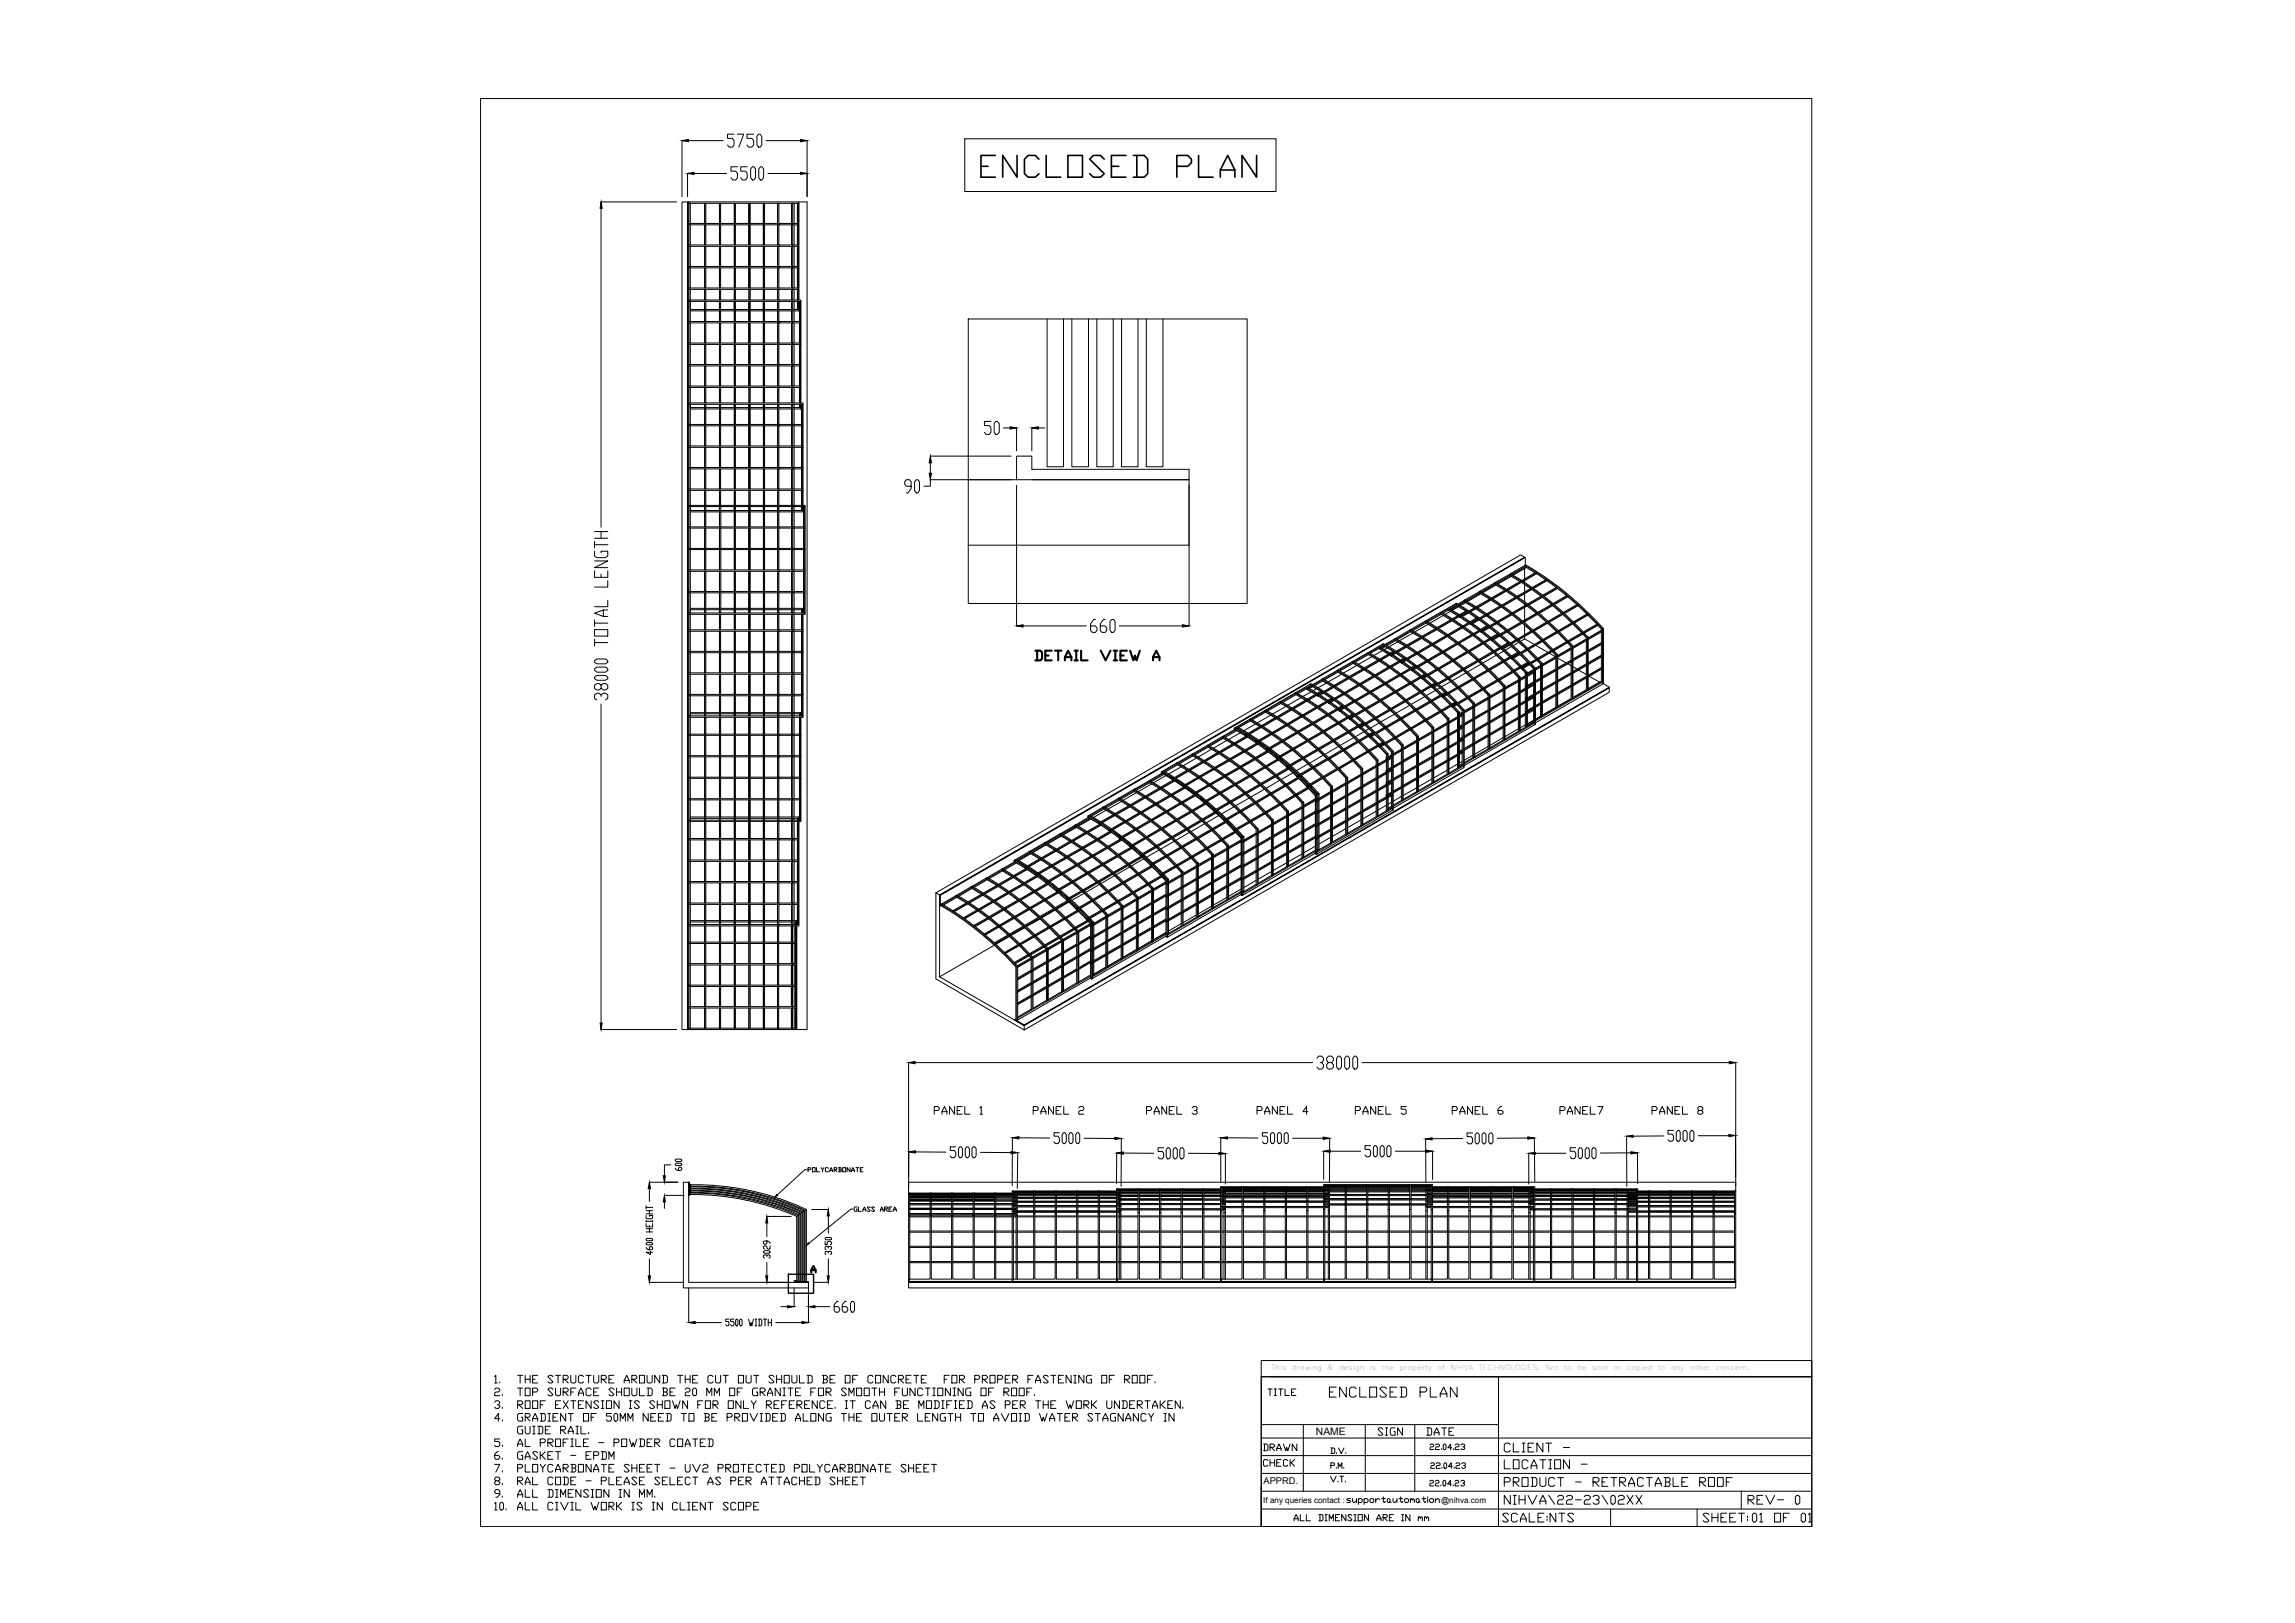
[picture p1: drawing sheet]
<svg xmlns="http://www.w3.org/2000/svg" width="420mm" height="297mm" viewBox="0 0 420 297" stroke-linecap="round" stroke-linejoin="round" font-family="sans-serif">
<defs><g id="words">
<text font-size="7.5" x="178.5" y="33.5">ENCLOSED PLAN</text>
<g font-size="4.9">
<text x="188.4" y="122.1">DETAIL VIEW A</text>
<text x="242" y="256.8">ENCLOSED PLAN</text>
<text x="274.1" y="267.1">CLIENT -</text>
<text x="318.9" y="276.6">REV- 0</text>
</g>
<g font-size="4.4">
<text x="188" y="205.3">PANEL 2</text>
<text x="208.8" y="205.3">PANEL 3</text>
<text x="229" y="205.3">PANEL 4</text>
<text x="246.9" y="205.3">PANEL 5</text>
<text x="264.6" y="205.3">PANEL 6</text>
<text x="284.3" y="205.3">PANEL7</text>
<text x="301.3" y="205.3">PANEL 8</text>
<text x="251.2" y="263.9">SIGN</text>
<text x="260" y="263.9">DATE</text>
<text x="274.1" y="269.9">LOCATION -</text>
<text x="273.8" y="279.8">SCALE:</text>
<text x="282.6" y="279.8">NTS</text>
<text x="310.4" y="279.8">SHEET:</text>
<text x="319.6" y="279.8">01 OF 01</text>
</g>
<g font-size="4">
<text x="230" y="266.7">DRAWN</text>
<text x="230" y="269.5">CHECK</text>
</g>
<text font-size="1.9" x="240.9" y="262.7">NAME</text>
<text font-size="1.7" x="231.3" y="271.6">APPRD.</text>
<g font-size="1.5">
<text x="231.3" y="275">If any queries contact :</text>
<text x="263.8" y="275">@nihva.com</text>
</g>
<g font-size="1.3">
<text x="236.5" y="250.7">drawing</text>
<text x="243" y="250.7">&amp;</text>
<text x="245.2" y="250.7">design</text>
<text x="250.8" y="250.7">is</text>
<text x="252.9" y="250.7">the</text>
<text x="256.2" y="250.7">property</text>
<text x="263.2" y="250.7">of</text>
<text x="265.6" y="250.7">NIHVA</text>
<text x="270.7" y="250.7">TECHNOLOGIES.</text>
<text x="282.9" y="250.7">Not</text>
<text x="286.4" y="250.7">to</text>
<text x="288.8" y="250.7">be</text>
<text x="291.5" y="250.7">sold</text>
<text x="295.4" y="250.7">or</text>
<text x="297.8" y="250.7">copied</text>
<text x="303.5" y="250.7">to</text>
<text x="305.9" y="250.7">any</text>
<text x="309.4" y="250.7">other</text>
<text x="314.1" y="250.7">concern.</text>
</g>
</g></defs>
<!-- layer: 0 -->
<g fill="none" stroke="#000" stroke-width=".18">
<path d="M88 18h243.7v261.4h-243.7zM110 37h13.9M110 38.1v58.4M124.9 25.7v10.3M125.9 37h-1v151.4h1M125.9 31.8v4.2M126 37h.1M126 25.7h6.4M126.1 37.1v3.8M126.4 37.2v3.7M127.1 31.8h5.9M129 37.2v3.7"/>
<path d="M129.2 37.2v3.7M131.7 37.2v3.7M131.8 37.2v3.7M131.9 37.2v3.7M134.4 24.6h-1.2v.7h.9l.3 .4v.8l-.3 .4h-.6l-.3-.4M134.4 37.2v3.7M134.5 37.2v3.7M134.6 37.2v3.7M135 24.6h1.2l-.9 2.3M135 30.5h-1.2v.8h.9l.3 .5v.7l-.3 .4h-.6l-.3-.4M136.8 30.5h-1.2v.8h.9l.3 .5v.7l-.3 .4h-.6l-.3-.4M137.1 37.2v3.7v-3.7"/>
<path d="M137.3 37.2v3.7M137.7 30.5h.3l.3 .4v1.6l-.3 .4h-.3l-.3-.4v-1.6zM138 24.6h-1.2v.7h.8l.4 .4v.8l-.4 .4h-.6l-.2-.4M138.9 24.6h.3l.3 .3v1.6l-.3 .4h-.3l-.3-.4v-1.6zM139.2 30.5h.3l.3 .4v1.6l-.3 .4h-.3l-.3-.4v-1.6zM139.8 37.2v3.7v-3.7M140 37.2v3.7M140.3 25.7h6.3M140.6 31.8h6M142.3 37.2v3.7M142.4 37.2v3.7M142.6 37.2v3.9"/>
<path d="M144.9 37.2v3.7v-3.7M145.1 37.2h-19v-.2h20.1v.2M145.1 37.2v11.8M145.1 37.2h1.1M145.4 37.2v3.7M146 37.2v3.7M146.2 37h1.6v151.4h-1.9M146.2 37.2v3.7M147.8 25.7v10.3M176.6 25.4h57v9.7h-57zM126.1 52.7v.3h20.1M126.1 52.7h19"/>
<path d="M126.1 48.8v.2h19v4M126.1 48.8h19M126.1 44.8v.3h19M126.1 44.8h19M126.1 40.9v.2h19M126.1 40.9h19M126.1 41.1v3.7M126.1 45.1v3.7M126.1 49v3.7M126.1 53v1.9M126.1 55.1v11.6M126.1 58.8h20.4"/>
<path d="M126.1 59.1h20.5M126.4 41.1v3.7M126.4 45.1v3.7M126.4 49v3.7M126.4 53v1.9M126.4 55.2v3.6M126.4 59.1v3.7M126.4 56.9h2.6M126.4 56.6h2.6M129 41.1v3.7M129 45.1v3.7M129 49v3.7"/>
<path d="M129 53v1.9M129 55.2v3.6M129 59.1v3.7M129.2 56.9h2.5M129.2 56.6h2.5M129.2 41.1v3.7M129.2 45.1v3.7M129.2 49v3.7M129.2 53v1.9M129.2 55.2v3.6M129.2 59.1v3.7M131.7 41.1v3.7"/>
<path d="M131.7 45.1v3.7M131.7 49v3.7M131.7 53v1.9M131.7 55.2v3.6M131.7 59.1v3.7M131.8 41.1v3.7M131.8 45.1v3.7M131.8 49v3.7M131.8 53v1.9M131.8 55.2v3.6M131.8 59.1v3.7M131.9 56.9h2.5"/>
<path d="M131.9 56.6h2.5M131.9 41.1v3.7M131.9 45.1v3.7M131.9 49v3.7M131.9 53v1.9M131.9 55.2v3.6M131.9 59.1v3.7M134.4 41.1v3.7M134.4 45.1v3.7M134.4 49v3.7M134.4 53v1.9M134.4 55.2v3.6"/>
<path d="M134.4 59.1v3.7M134.5 41.1v3.7M134.5 45.1v3.7M134.5 49v3.7M134.5 53v1.9M134.5 55.2v3.6M134.5 59.1v3.7M134.6 56.9h2.5M134.6 41.1v3.7M134.6 45.1v3.7M134.6 49v3.7M134.6 53v1.9"/>
<path d="M134.6 55.2v3.6M134.6 59.1v3.7M137.1 59.1v3.7v-3.7M137.1 55.2v3.6v-3.6M137.1 41.1v3.7v-3.7M137.1 49v3.7v-3.7M137.1 45.1v3.7v-3.7M137.1 55.2v1.4h-2.5M137.1 53v1.9M137.3 56.9h2.5M137.3 41.1v3.7M137.3 45.1v3.7"/>
<path d="M137.3 49v3.7M137.3 53v1.9M137.3 55.2v3.6M137.3 59.1v3.7M139.8 55.2v3.6v-3.6M139.8 59.1v3.7v-3.7M139.8 45.1v3.7v-3.7M139.8 49v3.7v-3.7M139.8 41.1v3.7v-3.7M139.8 55.2v1.4h-2.5M139.8 53v1.9M140 56.9h2.4"/>
<path d="M140 56.6h2.4M140 41.1v3.7M140 45.1v3.7M140 49v3.7M140 53v1.9M140 55.2v3.6M140 59.1v3.7M142.3 41.1v3.7M142.3 45.1v3.7M142.3 49v3.7M142.3 53v1.9M142.3 55.2v1.4"/>
<path d="M142.4 41.1v3.7M142.4 45.1v3.7M142.4 49v3.7M142.4 53v1.9M142.4 55.2v3.6M142.4 59.1v3.7M142.6 55.1h.1M142.6 59.1h.1M142.6 59.1v7.8M142.6 49v5.9M142.6 45h.1M142.6 49h.1"/>
<path d="M142.6 41.1v3.9M142.6 41.1h.1M142.6 56.9h2.3M142.6 56.6h2.3M142.6 45v4M142.6 55.1v4M144.9 49v3.7v-3.7M144.9 41.1v3.7v-3.7M144.9 45.1v3.7v-3.7M144.9 53v1.9M144.9 55.2v3.6M144.9 59.1v3.7"/>
<path d="M145.1 55.2h-19v-.3h20.5v.3M145.1 55.1v11.8M145.1 55.2h1.5M145.1 52.7h1.1v.3M145.1 49h1.1M145.1 48.8h1.1v.2M145.1 45.1h1.1M145.1 44.8h1.1v.3M145.1 41.1h1.1M145.1 40.9h1.1v.2M145.1 56.6h1.1v.3h-1.1M145.1 53v1.9"/>
<path d="M145.4 41.1v3.7M145.4 45.1v3.7M145.4 49v3.7M145.4 53v1.9M145.4 55.2v1.4M145.4 56.9v1.9M145.4 59.1v3.7M146 41.1v3.7M146 45.1v3.7M146 49v3.7M146 53v1.9M146 55.2v1.4"/>
<path d="M146.2 41.1v3.7M146.2 45.1v3.7M146.2 49v3.7M146.2 53v1.9M146.2 55.2v1.4M146.4 55.2v3.6M146.4 59.1v3.7M146.5 58.8l.1 .3M146.6 55.2v3.6M146.6 59.1v3.7M177.3 58.4h51v52h-51zM191.7 58.4v27h3v-27"/>
<path d="M196.2 58.4v27h3.1v-27M200.8 58.4v27h3v-27M205.3 58.4v27h3v-27M209.9 58.4v27h3v-27M126.1 77.7v.2h20.9M126.1 77.7h20.9v.2M126.1 73.7h20.9v.3h-20.9zM126.1 70.7v.2h20.5M126.1 66.7v.3h19M126.1 67v3.7M126.1 70.9v2.8M126.1 73.9v3.8"/>
<path d="M126.1 77.9v11.6M126.1 62.8h20.4M126.1 63h20.5M126.1 70.7h20.4M126.1 66.7h20.4M126.4 63v3.7M126.4 67v3.7M126.4 70.9v2.8M126.4 74v3.7M126.4 77.9v3.7M126.4 74.6h2.6M126.4 74.8h2.6"/>
<path d="M129 63v3.7M129 67v3.7M129 70.9v2.8M129 74v3.7M129 77.9v3.7M129.2 74.6h2.5M129.2 74.8h2.5M129.2 63v3.7M129.2 67v3.7M129.2 70.9v2.8M129.2 74v3.7M129.2 77.9v3.7"/>
<path d="M131.7 63v3.7M131.7 67v3.7M131.7 70.9v2.8M131.7 74v3.7M131.7 77.9v3.7M131.8 63v3.7M131.8 67v3.7M131.8 70.9v2.8M131.8 74v3.7M131.8 77.9v3.7M131.9 74.6h2.5M131.9 74.8h2.5"/>
<path d="M131.9 63v3.7M131.9 67v3.7M131.9 70.9v2.8M131.9 74v3.7M131.9 77.9v3.7M134.4 63v3.7M134.4 67v3.7M134.4 70.9v2.8M134.4 74v3.7M134.4 77.9v3.7M134.5 63v3.7M134.5 67v3.7"/>
<path d="M134.5 70.9v2.8M134.5 74v3.7M134.5 77.9v3.7M134.6 74.8h2.5M134.6 63v3.7M134.6 67v3.7M134.6 70.9v2.8M134.6 74v3.7M134.6 77.9v3.7M137.1 63v3.7v-3.7M137.1 67v3.7v-3.7M137.1 74v3.7v-3.7"/>
<path d="M137.1 77.9v3.7v-3.7M137.1 74v.6h-2.5M137.1 70.9v2.8M137.3 74.6h2.5M137.3 74.8h2.5M137.3 63v3.7M137.3 67v3.7M137.3 70.9v2.8M137.3 74v3.7M137.3 77.9v3.7M139.8 63v3.7v-3.7M139.8 67v3.7v-3.7"/>
<path d="M139.8 70.9v2.8M139.8 74v3.7M139.8 77.9v3.7M140 74.8h2.4M140 63v3.7M140 67v3.7M140 70.9v2.8M140 74v3.7M140 77.9v3.7M142.4 63v3.7v-3.7M142.4 67v3.7v-3.7M142.4 74v3.7v-3.7"/>
<path d="M142.4 74v.6h-2.4M142.4 70.9v2.8M142.4 77.9v3.7M142.6 67v6.7M142.6 77.9v3.9M142.6 77.9h.1M142.6 74v3.9M142.6 74.6h2.3M142.6 74.8h2.3M144.9 63v3.7v-3.7M144.9 67v3.7M144.9 70.9v2.8"/>
<path d="M144.9 74v3.7M144.9 77.9v3.7M145 74v3.7M145 77.9v3.7M145.1 70.9h.1M145.1 67h1.5M145.1 74v7.8M145.1 74.6h1.4M145.1 67v6.7M145.4 63v3.7M145.4 67v3.7M145.4 70.9v2.8"/>
<path d="M145.4 74v.6M145.4 74.8v2.9M145.4 77.9v3.7M146.4 63v3.7M146.4 67v3.7M146.4 70.9v2.8M146.4 74v.6M146.5 62.8l.1 .2M146.5 70.7l.1 .2M146.5 66.7l.1 .3M146.5 74.6l.1 .2h-1.5M146.6 63v3.7"/>
<path d="M146.6 67v3.7M146.6 70.9v2.8M146.6 74v.6M146.7 74v3.7M146.7 77.9v3.7M146.8 74v3.7M146.8 77.9v3.7M147 74v3.7M147 77.9v3.7M181.4 77.1h-1.2v.8h.9l.3 .4v.8l-.3 .4h-.6l-.3-.4M182.3 77.1h.3l.3 .4v1.6l-.3 .4h-.3l-.3-.4v-1.6zM183.7 78.3h1.2"/>
<path d="M186.1 78.3v4.2M188.9 78.3v4.2M190.1 78.3h1.2M108.9 99.1v1.2M108.9 99.7h2.4M108.9 98.5h2.4M108.9 97.3h2.4M110 97.3v1.2M126.1 96.4v.2h21.3M126.1 96.4h21.3v.2M126.1 92.5h21.3v.2h-21.3zM126.1 85.6h20.9v.2"/>
<path d="M126.1 85.8h20.9M126.1 89.5v.2h20.9M126.1 89.5h20.9v.2M126.1 81.6h20.9v.3M126.1 81.9h20.9M126.1 89.7v2.8M126.1 92.7v3.7M126.1 96.6v7.7M126.4 81.9v3.7M126.4 85.8v3.7M126.4 89.7v2.8M126.4 92.7v3.7"/>
<path d="M126.4 96.6v3.8M126.4 93.7h2.6M126.4 93.4h2.6M129 81.9v3.7M129 85.8v3.7M129 89.7v2.8M129 92.7v3.7M129 96.6v3.8M129.2 93.7h2.5M129.2 93.4h2.5M129.2 81.9v3.7M129.2 85.8v3.7"/>
<path d="M129.2 89.7v2.8M129.2 92.7v3.7M129.2 96.6v3.8M131.7 81.9v3.7M131.7 85.8v3.7M131.7 89.7v2.8M131.7 92.7v3.7M131.7 96.6v3.8M131.8 81.9v3.7M131.8 85.8v3.7M131.8 89.7v2.8M131.8 92.7v3.7"/>
<path d="M131.8 96.6v3.8M131.9 93.7h2.5M131.9 93.4h2.5M131.9 81.9v3.7M131.9 85.8v3.7M131.9 89.7v2.8M132 92.7v3.7M132 96.6v3.8M134.4 81.9v3.7M134.4 85.8v3.7M134.4 89.7v2.8M134.4 92.7v3.7"/>
<path d="M134.4 96.6v3.8M134.5 81.9v3.7M134.5 85.8v3.7M134.5 89.7v2.8M134.5 92.7v3.7M134.5 96.6v3.8M134.6 93.7h2.5M134.6 81.9v3.7M134.6 85.8v3.7M134.6 89.7v2.8M134.6 92.7v3.7M134.6 96.6v3.8"/>
<path d="M137.1 92.7v3.7v-3.7M137.1 96.6v3.8v-3.8M137.1 81.9v3.7v-3.7M137.1 85.8v3.7v-3.7M137.1 92.7v.7h-2.5M137.1 89.7v2.8M137.3 93.7h2.5M137.3 93.4h2.5M137.3 81.9v3.7M137.3 85.8v3.7M137.3 89.7v2.8M137.3 92.7v3.7"/>
<path d="M137.3 96.6v3.8M139.8 81.9v3.7M139.8 85.8v3.7M139.8 89.7v2.8M139.8 92.7v3.7M139.8 96.6v3.8M140 93.7h2.4M140 81.9v3.7M140 85.8v3.7M140 89.7v2.8M140 92.7v3.7M140 96.6v3.8"/>
<path d="M142.4 96.6v3.8v-3.8M142.4 92.7v3.7v-3.7M142.4 89.7v2.8v-2.8h.2M142.4 81.9v3.7v-3.7M142.4 92.7v.7h-2.4M142.4 85.8v3.7M142.6 92.7v15.8M142.6 81.9v3.9M142.6 85.8h.1M142.6 89.7h.1M142.6 93.7h2.3M142.6 93.4h2.3"/>
<path d="M142.6 85.8v6.7M144.9 81.9v3.7M144.9 85.8v3.7M144.9 89.7v2.8M144.9 92.7v3.7M144.9 96.6v3.8M145 81.9v3.7M145 85.8v3.7M145 89.7v2.8M145 92.7v3.7M145 96.6v3.8M145.1 93.4h1.9v.3h-1.9"/>
<path d="M145.1 96.6v11.9M145.1 92.7v3.9M145.1 92.7h.1M145.1 96.6h.1M145.1 85.8v6.7M145.1 85.8h.1M145.1 81.9v3.9M145.4 81.9v3.7M145.4 85.8v3.7M145.4 89.7v2.8M145.4 92.7v.7M145.4 93.7v2.7"/>
<path d="M145.4 96.6v3.8M146.7 81.9v3.7M146.7 85.8v3.7M146.7 89.7v2.8M146.7 92.7v.7M146.8 81.9v3.7M146.8 85.8v3.7M146.8 89.7v2.8M146.8 92.7v.7M147 81.9v3.7M147 85.8v3.7M147 89.7v2.8"/>
<path d="M147 92.7v.7M147.1 92.7v3.7M147.1 96.6v3.8M147.2 92.7v3.7M147.2 96.6v3.8M147.3 92.7v3.7M147.3 96.6v3.8M147.4 92.7v3.7M147.4 96.6v3.8M166.8 89h-.9l-.3-.4v-.4l.3-.4h.6l.3 .4v1.2l-.6 .8h-.3M167.7 87.8h.3l.3 .4v1.6l-.3 .4h-.3l-.3-.4v-1.6zM170.3 83.5h14.8"/>
<path d="M170.3 84.7v1.9M177.3 87.8h40.4v12h-40.4M185.1 87.8h-14.8v1.2h-1.2M186.1 87.8v-4.3h2.8v2.4h28.8v1.9h-28.7M186.1 88.8v25.8M217.7 88.8v25.8M108.9 115.2h2.4v1.2h-2.4zM108.9 104.5v1.2h2.4v-1.2M108.9 102.7h2.4l-2.4 1.2h2.4M108.9 100.9v.9l.4 .3h1.5l.5-.3v-.9h-1.3v.3M108.9 113.5v1.1M108.9 117v1.2"/>
<path d="M108.9 117.6h2.4M108.9 114h2.4M110 105.1v.6M110.5 111.6v1.2M111.3 111.6h-.8l-1.6 .6 1.6 .6h.8M111.3 109.9v1.1h-2.4M111.3 106.3v1.1h-2.4M126.1 104.3v.3h21.3M126.1 104.3h21.3v.3M126.1 108.2h21.3v.3h-21.3M126.1 100.4h21.3v.2M126.1 100.6h21.3"/>
<path d="M126.1 112.2h21.3v.2h-21.3zM126.1 119.2h20.9v.3M126.1 119.5h20.9M126.1 115.3v.2h20.9M126.1 115.3h20.9v.2M126.1 104.6v7.7M126.1 112.4v2.9M126.1 115.5v11.6M126.4 100.6v3.7M126.4 104.6v3.6M126.4 108.5v3.7M126.4 112.4v2.9"/>
<path d="M126.4 115.5v3.7M126.4 119.5v3.6M126.4 111.3h2.6M126.4 111.6h2.6M129 100.6v3.7M129 104.6v3.6M129 108.5v3.7M129 112.4v2.9M129 115.5v3.7M129 119.5v3.6M129.2 111.3h2.5M129.2 111.6h2.5"/>
<path d="M129.2 100.6v3.7M129.2 104.6v3.6M129.2 108.5v3.7M129.2 112.4v2.9M129.2 115.5v3.7M129.2 119.5v3.6M131.7 100.6v3.7M131.7 104.6v3.6M131.7 108.5v3.7M131.7 112.4v2.9M131.7 115.5v3.7M131.7 119.5v3.6"/>
<path d="M131.8 100.6v3.7M131.8 104.6v3.6M131.8 108.5v3.7M131.8 112.4v2.9M131.8 115.5v3.7M131.8 119.5v3.6M131.9 112.4v2.9M131.9 115.5v3.7M131.9 119.5v3.6M132 111.3h2.4M132 111.6h2.4M132 100.6v3.7"/>
<path d="M132 104.6v3.6M132 108.5v3.7M134.4 100.6v3.7M134.4 104.6v3.6M134.4 108.5v3.7M134.4 112.4v2.9M134.4 115.5v3.7M134.4 119.5v3.6M134.5 100.6v3.7M134.5 104.6v3.6M134.5 108.5v3.7M134.5 112.4v2.9"/>
<path d="M134.5 115.5v3.7M134.5 119.5v3.6M134.6 111.3h2.5M134.6 111.6h2.5v.6M134.6 100.6v3.7M134.6 104.6v3.6M134.6 108.5v3.7M134.6 112.4v2.9M134.6 115.5v3.7M134.6 119.5v3.6M137.1 119.5v3.6v-3.6M137.1 112.4v2.9v-2.9"/>
<path d="M137.1 115.5v3.7v-3.7M137.1 100.6v3.7v-3.7M137.1 104.6v3.6v-3.6M137.1 108.5v3.7v-3.7M137.3 111.3h2.5M137.3 111.6h2.5M137.3 100.6v3.7M137.3 104.6v3.6M137.3 108.5v3.7M137.3 112.4v2.9M137.3 115.5v3.7M137.3 119.5v3.6"/>
<path d="M139.8 100.6v3.7M139.8 104.6v3.6M139.8 108.5v3.7M139.8 112.4v2.9M139.8 115.5v3.7M139.8 119.5v3.6M140 111.3h2.4M140 111.6h2.4v.6M140 100.6v3.7M140 104.6v3.6M140 108.5v3.7M140 112.4v2.9"/>
<path d="M140 115.5v3.7M140 119.5v3.6M142.4 119.5v3.6v-3.6M142.4 115.5v3.7v-3.7M142.4 100.6v3.7v-3.7M142.4 108.5v3.7v-3.7M142.4 104.6v3.6M142.4 112.4v2.9M142.6 115.5v7.9M142.6 115.5h.1M142.6 104.5h.1M142.6 111.3h2.3"/>
<path d="M142.6 111.6h2.3M142.6 108.5v7M144.9 100.6v3.7M144.9 104.6v3.6M144.9 108.5v3.7M144.9 112.4v2.9M144.9 115.5v3.7M144.9 119.5v3.6M145 100.6v3.7M145 104.6v3.6M145 108.5v3.7M145 112.4v2.9"/>
<path d="M145 115.5v3.7M145 119.5v3.6M145.1 111.3h1.9v.3M145.1 115.5h.1M145.1 119.4h.1M145.1 108.5v7M145.1 104.5h.1M145.1 108.5h.1M145.1 111.6h1.9M145.1 115.5v7.9M145.4 100.6v3.7M145.4 104.6v3.6"/>
<path d="M145.4 108.5v2.8M145.4 111.6v.6M145.4 112.4v2.9M145.4 115.5v3.7M145.4 119.5v3.6M146.7 111.6v.6M146.7 112.4v2.9M146.7 115.5v3.7M146.7 119.5v3.6M146.8 111.6v.6M146.8 112.4v2.9M146.8 115.5v3.7"/>
<path d="M146.8 119.5v3.6M147 111.6v.6M147 112.4v2.9M147 115.5v3.7M147 119.5v3.6M147.1 100.6v3.7M147.1 104.6v3.6M147.1 108.5v3.7M147.2 100.6v3.7M147.2 104.6v3.6M147.2 108.5v3.7M147.3 100.6v3.7"/>
<path d="M147.3 104.6v3.6M147.3 108.5v3.7M147.4 100.6v3.7M147.4 104.6v3.6M147.4 108.5v3.7M187.3 114.6h11.6M200.5 113.4h-.2l-.6 .8v1.2l.3 .3h.5l.3-.3v-.4l-.3-.4h-.8M202.3 113.4h-.3l-.6 .8v1.2l.3 .3h.6l.3-.3v-.4l-.3-.4h-.9M203.6 113.4h.2l.3 .3v1.7l-.3 .3h-.2l-.4-.3v-1.7zM204.9 114.6h11.6M250.5 119.4l-.2 .1 .2 .1v.2l1.7 1M250.5 119.4l3 1.8 4.2 3.1 3.3 2.8 2.9 3"/>
<path d="M250.5 119.4l2.8-1.6 .9 .5 3.7 2.4 4.3 3.5 4.3 4 1.6 1.7-.2 .1M250.5 119.8l-2.4 1.4M250.5 119.6l-2.6 1.5M252.5 118.6l.2 .3 1.4 .8M252.6 118.6l1.7 1M252.8 118.5l1.7 1M253.1 119.1l-1.6 .9M253.1 117.9l4.3 2.7 3.3 2.5 3.2 2.8 2.6 2.7M253.3 118l-2.6 1.5M253.4 118.2l-.5 .3M253.5 117.9l1.8-1 .4 .4 1.5 1M253.5 118.4l-.5 .3"/>
<path d="M254 118.6l-.6 .3M254.4 119.9l1.7 1.1M254.6 119.8l.1 .2zM254.6 119.8l.1 .1v.2zM254.6 119.8l1.7 1.1M254.8 119.7l1.6 1.1M255 119.2l-1.7-1-2.5 1.4M255.2 119.1l-2.6 1.6M255.3 119.2l-2.6 1.5M255.4 119.5l-.5 .3M255.5 116.8l-.2 .1 4.5 2.9 3.6 2.8 3.1 2.7 3.3 3.5M255.5 116.8l4.5 2.9 3.6 2.8 2.7 2.5 2.4 2.3 1.2 1.4-.1 .1"/>
<path d="M255.5 117.1l-1.8 .9M255.5 117.2l-1.6 1M255.5 119.5l-.5 .3M255.9 117.5l-1.6 .9M257.5 118.4l1.6 1.1M257.5 118.3l-.1-.1-1.8 1M257.5 118.3l-1.8 1M257.5 118.4l-1.6 1M257.5 118.3v.1M258.2 115.2l-.1 .1 3.3 2 3.7 2.8 3.6 3.1 2.8 2.9M258.2 115.2l3.3 2.1 4.2 3 3.4 3.1 2.6 2.6M258.2 115.6l-2.4 1.5"/>
<path d="M258.2 115.4l-2.5 1.5M258.7 115.9l-2.5 1.4M259.4 119.7l1.7 1.2M259.4 119.5h-.1l-1.8 1M260 116.7l-1.8-1.1-.1-.3-2.6 1.5M260.2 116.6l-2.7 1.5M260.3 116.7l-2.6 1.5M261 113.6l-.1 .1 3.6 2.3 3.4 2.5 3.3 2.8 3.1 3.2M261 113.6l3.6 2.3 3.8 2.8 2.6 2.2 3.5 3.5M261 114l-2.4 1.4M261 113.8l-2.6 1.5M261.5 114.3l-2.5 1.4"/>
<path d="M261.9 117.9l-1.6-1.1-2.5 1.4M262.1 117.9l-2.6 1.5M262.2 117.9l-2.6 1.6M262.8 115.1l-1.8-1.1v-.2l-.1-.1-2.7 1.5M262.9 115l-2.6 1.5M263 115.2l1.7 1.1M263.1 115.1l-2.6 1.4M263.1 115.2l-2.5 1.4M263.8 119.3l-1.6-1.2-2.5 1.4M263.8 112l-.1 .1 3.9 2.5 3.1 2.3 4.1 3.6 3.3 3.5M263.8 112l3.9 2.5 3.9 2.9 4 3.6 2.7 2.9M263.8 112l2.8-1.6 1.5 .9 3.6 2.4 2.7 2.1 3.4 3 2 2.1 1.3 1.4-.2 .1"/>
<path d="M263.8 112.4l-2.4 1.4M263.8 112.2l-2.6 1.5M264 119.3l-2.6 1.5M264.1 119.5l1.6 1.4M264.1 119.4l-2.6 1.5M264.1 119.5l-2.5 1.4M264.2 112.6l-2.4 1.4M264.9 116.2l-2.6 1.6M265 116.3l-2.6 1.6M265.2 111.6l1.6 1.1M265.3 111.6l1.7 1M265.5 111.5l1.7 1"/>
<path d="M265.5 111.9l-.9 .5M265.6 113.5l-1.8-1.1v-.2l-.1-.1-2.7 1.5M265.7 113.4l-2.6 1.5M265.9 113.5l-2.7 1.4M266.5 110.5l2.9 1.8 3.8 2.8 4.4 3.8 3.3 3.5M266.6 117.7l-1.6-1.2-2.5 1.4M266.6 110.6l-2.6 1.5M266.7 110.9l-1.1 .6M266.8 117.6l-2.6 1.6M266.9 110.6l1.1-.7 .2 .1v.2l1.7 1.1M266.9 111l-1.2 .6M266.9 117.8l-2.6 1.5"/>
<path d="M267 111l-1.1 .7M267.1 112.9l1.7 1.1M267.3 112.8l.1 .2zM267.3 112.8l1.7 1.1M267.5 114.7l-1.7-1.1-2.4 1.4M267.5 112.7l1.6 1.1M267.6 114.6l-2.6 1.6M267.7 114.9l1.7 1.2M267.8 114.9l-2.5 1.4M267.8 114.7l-2.6 1.5M268.2 109.8l-.2 .1 3.6 2.2 3.7 2.8 3.1 2.7 3 3.1M268.2 109.8l2.8 1.7 4.4 3.3 3.8 3.4 2.4 2.4"/>
<path d="M268.2 110l-1.1 .7M268.2 110.2l-1 .6M268.3 110.3l-1 .5M268.4 111.8l-1.8-1-2.4 1.4M268.5 111.8l-2.6 1.4M268.5 119.3l-1.6-1.4-2.5 1.4M268.6 111.8l-2.6 1.5M268.7 119.2l-2.6 1.5M268.7 119.4l1.7 1.5M268.7 112.1l-1.1 .7M268.8 119.4l-2.5 1.5M268.8 119.3l-2.6 1.5"/>
<path d="M268.9 112.2l-1.2 .6M269 114.1l1.7 1.3M269.2 114l1.7 1.3M269.2 114.1l.1 .2zM269.2 114.1l.1 .2-.1-.1zM269.4 114l1.7 1.2M269.6 116l-2.6 1.6M269.7 116.3l1.6 1.3M269.7 116.3l-2.5 1.4M269.7 116.2l-2.6 1.4M270.2 111.4l1.6 1.1M270.2 111.4v-.1l-1.1 .6"/>
<path d="M270.2 111.3l-.1-.1-1.1 .6M270.2 111.4l-1 .6M270.3 113.1l-1.7-1.1-2.4 1.4M270.4 113l-2.6 1.6M270.5 113.3l1.7 1.2M270.6 113.1l-2.6 1.5M270.6 113.3l-2.5 1.4M270.7 113.4l-1.2 .6M270.8 113.5l-1.2 .6M270.9 108.2l-.1 .1 3.2 2 3.7 2.7 3.4 3 3.1 3.1M270.9 108.2l3.3 2 3.7 2.7 3.4 3 3.1 3.1M270.9 108.6l-2.4 1.4"/>
<path d="M270.9 108.4l-2.6 1.5M271 115.6l1.6 1.3M271 113.2l1.1-.6-1 .7M271.1 108.7l-2.4 1.4M271.1 115.4l1.7 1.4M271.1 115.5l.1 .2zM271.1 115.5l.1 .2-.1-.1zM271.3 115.4l1.7 1.3M271.5 117.6l-2.6 1.5M271.5 117.8l1.7 1.5M271.6 117.6l-2.6 1.6M271.6 117.8l-2.5 1.5"/>
<path d="M272.1 112.7l1.6 1.2M272.1 112.6l-.1-.2-1.1 .7M272.3 114.4l-2.5 1.6M272.4 114.7l1.7 1.3M272.5 114.7l-2.5 1.4M272.5 114.6l-2.6 1.4M272.6 114.8l-1.2 .6M272.7 109.6l-1.8-1v-.2l-.1-.1-2.6 1.5M272.7 114.9l-1.2 .6M272.9 109.6l-2.7 1.4M272.9 117.1l1.6 1.4M272.9 109.8l1.7 1.1"/>
<path d="M273 109.8l-2.5 1.5M273 109.6l-2.6 1.6M273 117l1.7 1.4M273 117l.1 .2zM273 117l.1 .2-.1-.1zM273.2 116.9l1.6 1.4M273.3 119.2l-2.6 1.5M273.4 119.3l-2.5 1.5M273.7 106.6l-.1 .1 3.2 2 3.7 2.7 3.8 3.3 3.5 3.6M273.7 106.6l3.3 2 3.7 2.7 4.1 3.6 2.4 2.4M273.7 106.6l2.7-1.5 .3 .2 2.2 1.3 3.4 2.5 3 2.4 2.7 2.5M273.7 107l-2.4 1.4"/>
<path d="M273.7 106.8l-2.6 1.5M273.9 107.1l-2.5 1.4M273.9 119.9l-2.4 1.5M274 114.1l1.6 1.3M274 114.1v-.1l-1.1 .6M274 114l-.1-.1-1.1 .6M274 114.1l-1 .6M274.2 116l-2.6 1.5M274.3 116.2l1.7 1.4M274.4 116l-2.6 1.6M274.4 116.2l-2.5 1.4M274.5 116.3l-1.2 .7"/>
<path d="M274.5 116.4l-1.1 .7M274.8 118.7l1.6 1.5M274.8 110.8l-2.6 1.6M274.9 111.1l1.6 1.3M274.9 118.6l1.6 1.5M274.9 118.6l.1 .3-.1-.3 .1 .3-.2-.1zM274.9 111l-2.6 1.4M274.9 111.1l-2.5 1.4M275.1 118.5l1.6 1.6M275.3 119.2l-1.1 .6M275.5 108l-1.8-1v-.2l-.1-.1-2.7 1.5M275.6 108l-2.6 1.5"/>
<path d="M275.8 108l-2.7 1.6M275.9 115.7l1.7 1.4M275.9 115.7l-1 .5M275.9 115.5l-.1-.1-1.2 .6M275.9 115.5l-1.1 .7M275.9 115.5v.2M276.1 117.6l-2.6 1.5M276.2 117.9l1.6 1.5M276.2 117.9l-2.5 1.4M276.2 117.7l-2.6 1.5M276.3 118l-1.1 .6M276.4 118.1l-1.1 .6"/>
<path d="M276.5 105l-.1 .1 .1 .1v.2l1.8 1M276.5 105l3.6 2.2 3.7 2.8 2.4 2.1 3.8 3.6M276.5 105l2.8-1.6 1.1 .6 4.6 3.1 2.9 2.4 4.4 4.2 1.3 1.3-.2 .1M276.5 105.4l-2.4 1.4M276.5 105.2l-2.6 1.5M276.7 105.5l-2.5 1.4M276.7 112.3l-2.6 1.4M276.7 118.3l-1.1 .7M276.8 112.4l-2.6 1.4M277.4 109.3l-1.7-1.1-2.4 1.4M277.6 109.2l-2.6 1.5M277.7 109.5l1.6 1.2"/>
<path d="M277.7 109.3l-2.6 1.5M277.7 109.5l-2.5 1.4M277.8 117.3l1.6 1.5M277.8 117.1l-.2-.1-1.1 .7M277.8 117.1v.2l-1.1 .6M277.8 117.1l-1.2 .7M277.9 119.3l-2.5 1.5M278.1 119.6l1.5 1.6M278.1 117.1l2.5-1.4 1.6 1.5M278.1 119.6l-1.2 .6 1.6 1.7M278.1 119.6l-2.5 1.4M278.1 117.6l-1.1 .6"/>
<path d="M278.1 119.4l-2.8 1.6M278.1 119.4h.1M278.1 119.7l-1.3 .7M278.2 119.8l-1.1 .6M278.4 106.3l-2.6 1.6M278.4 113.8l-1.6-1.3-2.5 1.4M278.4 119.5l1.2-.7v.2l-1 .6M278.6 113.8l-2.6 1.5M278.6 106.4l-2.7 1.6M278.7 114l1.6 1.5M278.7 113.9l-2.6 1.5M278.7 114l-2.5 1.5"/>
<path d="M279.1 102l-.7-.4-107.1 61.8M279.1 116.9l-.7 .5M279.1 116.9l1.8 1M279.1 104.1v1.8M279.1 106.3v.3M279.1 107v1.3M279.1 108.7v1.5M279.1 110.6v.2M279.1 111.2v2.3M279.1 113.8v.2M279.1 114.4v1.8M279.1 116.5v.4"/>
<path d="M279.2 103.5l3.5 2.2 3.7 2.8 3.4 3 3.6 3.6M279.2 102v1.4M279.2 103.8v.2l-2.2 1.3M279.3 103.6l-2.6 1.5M279.5 110.7l-2.6 1.4M279.6 119l1.6 1.7M279.6 110.7l-2.6 1.5M280.2 107.7l-1.7-1.1-2.4 1.4M280.3 107.7l-2.6 1.4M280.4 107.9l1.7 1.2M280.4 115.4l-2.6 1.5M280.5 107.7l-2.6 1.5"/>
<path d="M280.5 107.9l-2.5 1.4M280.6 115.5l-2.6 1.5M281 104.8l-1.7-1-2.4 1.4M281.1 118.1l2.3 1.3M281.2 104.7l-2.6 1.6M281.2 112.2l-1.6-1.3-2.5 1.4M281.3 104.8l-2.6 1.5M281.4 112.2l-2.6 1.5M281.4 112.4l1.7 1.5M281.5 112.3l-2.6 1.4M281.5 112.4l-2.5 1.5M282.3 109.1l-2.6 1.4"/>
<path d="M282.3 117.1l-2.6 1.6M282.3 109.3l1.7 1.3M282.4 117.4l1.6 1.6M282.4 109.3l-2.5 1.4M282.4 109.1l-2.6 1.6M282.4 117.2l-4 2.2M282.4 117.2h.1M282.4 117.4l-2.5 1.4M283 106.1l-1.7-1.1-2.4 1.4M283.1 106l-2.6 1.5M283.2 106.3l1.7 1.2M283.2 113.8l-2.6 1.5"/>
<path d="M283.2 106.3l-2.4 1.4M283.3 106.1l-2.7 1.5M283.3 114.1l1.7 1.5M283.4 114l-2.5 1.5M283.4 113.9l-2.6 1.5M283.6 119.5l1.1 .7M284.1 119l-2.6 1.5M284.2 119.3l.6 .7v.1l-2.4 1.5M284.2 110.6l-2.7 1.5M284.2 119.2l-2.5 1.5M284.2 119v.1M284.2 119.1l.8 .8"/>
<path d="M284.2 110.8l1.7 1.5M284.2 119.1l-2.8 1.6M284.2 119.1h.1M284.3 110.7l-2.6 1.5M284.3 110.8l-2.5 1.5M284.4 119l.8 .8M284.6 110.7l2.4-1.5 1.7 1.5M285 107.4l-2.6 1.5M285 115.5l-2.5 1.6M285.1 107.7l1.7 1.3M285.2 115.8l1.6 1.6M285.2 107.7l-2.5 1.4"/>
<path d="M285.2 107.5l-2.7 1.6M285.2 115.8l-2.5 1.4M285.2 115.6l-2.8 1.6M285.2 115.6h.1M285.5 115.6l2.5-1.4 1.5 1.6M286 112.2l-2.6 1.5M286.1 112.5l1.7 1.5M286.1 112.4l-2.5 1.5M286.1 112.3l-2.6 1.5M286.9 117.4l-2.6 1.5M286.9 109l-2.6 1.4M286.9 117.6l.7 .8v.1l-2.4 1.5"/>
<path d="M287 117.5h.1M287 117.6l-2.5 1.5M287 117.5l-2.8 1.5M287.1 109.1l-2.6 1.5M287.2 117.4l.8 .8M287.6 118.9v1.9l-2.4 1.4M287.8 118.8l-2.6 1.5M287.8 118.6l-2.6 1.5M287.8 113.9l-2.5 1.5M288 114l2.6 2.7M288 114l-2.8 1.6M288 114h.1"/>
<path d="M288.8 110.6l-2.6 1.5M288.9 110.9l1.6 1.5M288.9 110.8l-2.5 1.5M288.9 110.7l-2.6 1.5M289.7 115.8l-2.6 1.5M289.7 116l.7 .8v.1l-2.4 1.5M289.8 115.9h.1M289.8 116l-2.6 1.5M289.8 115.9l-2.8 1.6M290 115.8l.8 .8M290.4 117.3v1.9l-2.4 1.4M290.4 119.5v2l-2.4 1.4"/>
<path d="M290.5 117l-2.5 1.5M290.5 117.2l-2.5 1.5M290.5 119.3l-2.5 1.5M290.5 119.5l-2.5 1.4M290.6 112.3l-2.5 1.5M290.7 112.6l1.6 1.6M290.8 112.6l-2.5 1.4M290.8 112.4l-2.8 1.6M290.8 112.4h.1M292.5 114.2l-2.6 1.5M292.5 114.4l.7 .7v.2M292.6 114.2l-2.8 1.7"/>
<path d="M292.6 114.4l-2.6 1.5M293.2 115.7v1.9M293.2 117.9v2M293.2 115.3l-2.4 1.5M293.2 117.6l-2.4 1.4M293.2 119.9l-2.4 1.4M293.3 115.4l-2.5 1.5M293.3 115.6l-2.5 1.5M293.3 117.7l-2.5 1.5M293.3 117.9l-2.5 1.4M293.3 120l-2.5 1.5M293.4 115.1v9.7h-.2"/>
<path d="M293.6 115v10.1l-.2 .1M108.9 123.9l.4-.3h1.5l.5 .3v.3l-.5 .3h-1.5l-.4-.3zM108.9 122.4l.4-.3h1.5l.5 .3v.3l-.5 .3h-1.5l-.4-.3zM108.9 120.9l.4-.3h1.5l.5 .3v.3l-.5 .3h-1.5l-.4-.3zM110 127.5v-.3l-.3-.3h-.4l-.4 .3v.6l.4 .3M110 127.2l.5-.3h.3l.5 .3v.6l-.5 .3M110 125.4l.5-.3h.3l.5 .3v.6l-.5 .3h-.3l-.5-.3v-.6l-.3-.3h-.4l-.4 .3v.6l.4 .3h.4l.3-.3M110 128.9v58.3M126.1 123.1h20.9v.3M126.1 123.4h20.9M126.1 127.1h20.9v.2h-20.9zM126.1 131h20.9v.3h-20.9z"/>
<path d="M126.1 127.3v3.8M126.1 131.3v10.9M126.1 138.3h20.4M126.1 138.5h20.5M126.1 134.4h20.4M126.1 134.6h20.5M126.4 123.4v3.7M126.4 127.3v3.7M126.4 131.3v3.1M126.4 134.6v3.7M126.4 138.5v3.7M126.4 130.4h2.6"/>
<path d="M126.4 130.6h2.6M129 123.4v3.7M129 127.3v3.7M129 131.3v3.1M129 134.6v3.7M129 138.5v3.7M129.2 130.4h2.5M129.2 130.6h2.5M129.2 123.4v3.7M129.2 127.3v3.7M129.2 131.3v3.1M129.2 134.6v3.7"/>
<path d="M129.2 138.5v3.7M131.7 123.4v3.7M131.7 127.3v3.7M131.7 131.3v3.1M131.7 134.6v3.7M131.7 138.5v3.7M131.8 123.4v3.7M131.8 127.3v3.7M131.8 131.3v3.1M131.8 134.6v3.7M131.8 138.5v3.7M131.9 130.4h2.5"/>
<path d="M131.9 130.6h2.5M131.9 123.4v3.7M131.9 127.3v3.7M131.9 131.3v3.1M131.9 134.6v3.7M131.9 138.5v3.7M134.4 123.4v3.7M134.4 127.3v3.7M134.4 131.3v3.1M134.4 134.6v3.7M134.4 138.5v3.7M134.5 123.4v3.7"/>
<path d="M134.5 127.3v3.7M134.5 131.3v3.1M134.5 134.6v3.7M134.5 138.5v3.7M134.6 130.4h2.5M134.6 130.6h2.5v.4M134.6 123.4v3.7M134.6 127.3v3.7M134.6 131.3v3.1M134.6 134.6v3.7M134.6 138.5v3.7M137.1 127.3v3.7v-3.7"/>
<path d="M137.1 123.4v3.7v-3.7M137.1 134.6v3.7v-3.7M137.1 131.3v3.1v-3.1M137.1 138.5v3.7v-3.7M137.3 130.4h2.5M137.3 130.6h2.5M137.3 123.4v3.7M137.3 127.3v3.7M137.3 131.3v3.1M137.3 134.6v3.7M137.3 138.5v3.7M139.8 131.3v3.1v-3.1"/>
<path d="M139.8 138.5v3.7v-3.7M139.8 134.6v3.7v-3.7M139.8 123.4v3.7M139.8 127.3v3.7M140 130.4h2.4M140 130.6h2.4v.4M140 123.4v3.7M140 127.3v3.7M140 131.3v3.1M140 134.6v3.7M140 138.5v3.7M142.4 127.3v3.7v-3.7"/>
<path d="M142.4 127.3h.2v4h-.2M142.4 123.4v3.7v-3.7M142.4 131.3v3.1v-3.1M142.4 138.5v3.7v-3.7M142.4 134.6v3.7M142.6 123.4v3.9M142.6 138.5v15.2M142.6 131.3v3.3M142.6 134.6h.1M142.6 138.5h.1M142.6 130.4h2.3M142.6 130.6h2.3"/>
<path d="M142.6 134.6v3.9M144.9 131.3v3.1v-3.1M144.9 134.6v3.7v-3.7M144.9 123.4v3.7M144.9 127.3v3.7M144.9 138.5v3.7M145 123.4v3.7M145 127.3v3.7M145.1 130.4h1.5v.2M145.1 123.4v15.1M145.1 123.4h.1M145.1 138.5v4"/>
<path d="M145.1 130.6h1.5M145.4 123.4v3.7M145.4 127.3v3.1M145.4 130.6v.4M145.4 131.3v3.1M145.4 134.6v3.7M145.4 138.5v3.7M146.4 130.6v.4M146.4 131.3v3.1M146.4 134.6v3.7M146.4 138.5v3.7M146.5 138.3l.1 .2"/>
<path d="M146.5 134.4l.1 .2M146.6 130.6v.4M146.6 131.3v3.1M146.6 134.6v3.7M146.6 138.5v3.7M146.7 123.4v3.7M146.7 127.3v3.7M146.8 123.4v3.7M146.8 127.3v3.7M147 123.4v3.7M147 127.3v3.7M215.6 139.6l-.2 .1 2.4 1.4 2.8 1.9 2.6 2.1 2.4 2 3.2 3.3 2.9-1.6"/>
<path d="M215.6 139.6l4.3 2.6 3.2 2.5 3.2 2.9 2.7 2.6M215.6 139.6l2.6-1.6 1.2 .7 3.7 2.5 3.8 3 3.2 3 2.8 3M215.6 139.7l-2.6 1.6M215.6 140l-2.4 1.4M218.4 138h-.2l.2 .3 1.7 1.1M218.4 138l3.6 2.2 3.9 2.9 3.2 2.9 2.7 2.6M218.4 138.3l-2.5 1.5M218.4 138.2l-2.7 1.5M219 138.7l-2.4 1.5M220.2 139.3l-2.6 1.5M220.4 139.6l1.6 1.1M220.4 139.5l-2.5 1.5"/>
<path d="M220.4 139.4l-2.6 1.5M221.2 136.4h-.2l4.6 3 2.6 2 3.8 3.3 3.7 3.9M221.2 136.4l3.6 2.2 2.9 2.1 4.2 3.7 2.7 2.6M221.2 136.4l2.5-1.6 1.5 .9 4.1 2.7 3.1 2.6 3.6 3.3 2.5 2.7M221.2 136.7l-2.5 1.5M221.2 136.6l-2.7 1.4M221.8 137.1l-2.4 1.5M222.9 137.8l-1.6-.9-.3-.5-2.6 1.6M223 137.7l-2.6 1.5M223.2 138l1.6 1.1M223.2 137.8l-2.6 1.5M223.2 137.9l-2.5 1.5"/>
<path d="M223.9 134.7l-.2 .1 .2 .3 1.8 1.1M223.9 134.7l3.4 2.1 3.2 2.3 3 2.5 3.9 3.8M223.9 135.1l-2.4 1.5M223.9 135l-2.6 1.4M224.6 135.5l-2.5 1.4M225 139l-2.7 1.5M225.1 139.2l1.7 1.2M225.1 139.2l-2.5 1.4M225.1 139.1l-2.6 1.4M225.8 136.1l-2.6 1.5M225.9 136.4l1.7 1.1M225.9 133.3v.2l2.8 1.6 4.8 3.5 3.4 3 3.9 4.1v10.6l.2 .1v-10.8"/>
<path d="M225.9 136.2l-2.5 1.5M225.9 136.3l-2.4 1.5M226 133.5l-2.1 1.2M226.1 133.2l-.2 .1 3.8 2.3 3.9 2.9 4.2 3.8 3.2 3.3M226.1 133.2l4.4 2.7 4.2 3.2 4.9 4.7 1.5 1.7-.1 .1M226.2 133.6l-2.1 1.2M226.4 133.7l-2.1 1.3M226.6 133.3l1.8 1M226.7 133.4h-.1M226.8 133.2l1.7 1M227 134.1l-2.1 1.2M227.7 137.4l-2.6 1.5"/>
<path d="M227.9 137.5l-2.6 1.4M228 134.5v.2h.1h-.1v-.2l.1 .2zM228.1 134.7l-2.1 1.3M228.3 134.8l-2.1 1.3M228.4 134.9l-2.2 1.2M228.6 134.5l1.7 1.1M228.7 134.7h.1M228.7 134.6l-.1 .1M228.8 134.4l1.6 1.1M228.9 131.6l-.2 .1 3.8 2.2 3.9 3 3.3 2.9 2.5 2.5M228.9 131.6l3.7 2.3 3.3 2.4 4.3 3.7 2.1 2.2M228.9 131.7l-2.6 1.6"/>
<path d="M228.9 132l-2.4 1.4M229.5 138.8l-1.6-1.2-2.5 1.4M229.6 135.3l.5 .3M229.6 138.8l-2.6 1.5M229.8 139l1.6 1.3M229.8 139l-2.5 1.4M229.8 138.9l-2.6 1.4M229.8 132.5l-2.1 1.2M229.9 135.8l.2 .2zM230.1 136l-2.2 1.2M230.2 136.1l-2.1 1.2M230.3 136.2l-2.1 1.2"/>
<path d="M230.5 135.7l1.7 1.2M230.6 133l-1.5-.9-.4-.4-2.6 1.5M230.6 135.8l-.1 .1M230.7 135.6l1.7 1.3M230.9 133.1l1.7 1.1M230.9 133.1v-.1l-2.6 1.5M230.9 133.1l-2.5 1.5M230.9 133l-.1-.1-2.6 1.5M231.7 130h-.2l4.1 2.5 3.9 3.1 1.8 1.5 3.7 3.6M231.7 130l4 2.5 3 2.2 4.3 3.7 2.1 2.2M231.7 130.1l-2.6 1.6M231.7 130.3l-2.5 1.4"/>
<path d="M231.8 137.2l.2 .2-.2-.2h.2v.2zM232 137.4l-2.2 1.2M232.1 137.5l-2.1 1.2M232.2 137.6l-2.1 1.2M232.3 137.2h.1M232.4 137.2h-.1M232.5 137.1l1.6 1.3M232.5 137.4l1.4 1.1M232.6 137.2l-.2 .1M232.6 137l1.7 1.3M232.6 130.9l-2.4 1.4M232.8 134.4l1.7 1.2"/>
<path d="M232.8 134.4v-.2l-2.5 1.6M232.8 134.2h-.1l-2.6 1.5M232.8 134.4l-2.5 1.4M233.4 131.4l-1.5-.9-.4-.5-2.6 1.6M233.6 131.3l-2.6 1.5M233.7 131.4l-2.6 1.5M233.7 138.7l.2 .2zM233.9 138.9l-2.2 1.3M234 139l-2.1 1.3M234.1 138.6l2.6-1.4v.1l-2.5 1.4M234.1 139.1l-2.1 1.2M234.2 138.8l.2-.2 1.6 1.5"/>
<path d="M234.2 138.7h.1M234.5 128.4h-.2l4.1 2.5 3.9 3 4.2 3.9 2.8 3M234.5 128.4l4 2.5 3.7 2.7 4.4 4.1 2.9 3M234.5 138.9l1.4 1.2M234.5 128.5l-2.6 1.5M234.5 138.8l-.2 .1M234.5 138.6l1.6 1.4M234.5 128.7l-2.5 1.4M234.8 135.8l1.6 1.3M234.8 135.6h-.2l-2.6 1.4-1.4-1M234.8 135.8v-.2l-2.6 1.6M234.8 135.8l-2.5 1.4"/>
<path d="M235.3 132.6l-1.6-1.1-2.5 1.5M235.4 129.3l-2.4 1.4M235.5 132.5l-2.6 1.6M235.6 132.8l1.7 1.2M235.6 132.8l-2.5 1.4M235.6 132.6l-2.5 1.6M236.2 129.8l-1.7-1.1v-.2l-.2-.1-2.6 1.6M236.4 129.7l-2.7 1.5M236.5 129.8l-2.6 1.5M236.6 137.3l1.7 1.4M236.7 137.2l-.2-.1-2.6 1.5M237.3 126.7l-.2 .1 3.7 2.3 4.2 3.2 2.7 2.4 4.4 4.5"/>
<path d="M237.3 126.7l4.3 2.8 2.6 1.9 3.4 2.9 3.1 3.1M237.3 126.7l2.7-1.6 2.5 1.5 3.2 2.2 3.5 2.8 3.9 3.8 1.9 2-.1 .2M237.3 127.1l-2.5 1.5M237.3 126.9l-2.6 1.5M237.4 133.9l-2.6 1.5M237.5 134.2l1.7 1.3M237.5 134.2l-2.5 1.4M237.5 134l-2.5 1.6M238.1 131l-1.6-1.1-2.5 1.5M238.2 127.7l-2.4 1.4M238.3 130.9l-2.6 1.6M238.4 131l-2.6 1.5"/>
<path d="M238.5 138.9l1.6 1.6M238.5 138.8l-.1-.1-2.6 1.5M238.5 138.9l-2.5 1.5 .2-.1M238.5 138.8l-2.6 1.5M238.5 138.8v.1M238.8 138.8l2.5-1.5 1.6 1.6M239 128.1l-1.7-1v-.2l-.2-.1-2.6 1.6M239.2 128.1l-2.7 1.5M239.2 126v.2l1.6 .9M239.2 128.3l1.7 1.1M239.3 126l1.7 1M239.3 128.3l-2.5 1.5"/>
<path d="M239.3 128.1l-2.6 1.6M239.3 135.5l-2.6 1.4M239.4 135.7l1.7 1.4M239.5 125.9l1.7 1M239.5 135.7l-2.5 1.4M239.5 135.6l-2.7 1.4M239.5 139.8l-2.2 1.3M239.7 135.5l2.5-1.4 1.7 1.4M239.9 125.2l3.7 2.3 4.2 3.2 2.7 2.4 4.4 4.5M240 132.4l-1.6-1.2-2.5 1.4M240 125.3l-2.6 1.5M240 126.6l-1.5 .9"/>
<path d="M240.1 125.6l-.6 .3M240.2 132.3l-2.6 1.5M240.3 132.6l1.6 1.3M240.3 125.3l1.7-1 .2 .1v.2l1.7 1M240.3 125.7l-.6 .3M240.3 132.6l-2.5 1.4M240.3 132.4l-2.6 1.5M241 126.1l-.6 .3M241.1 129.3l-2.6 1.6M241.1 127.3l1.7 1.1M241.2 137.1l-2.6 1.5M241.2 129.4l-2.6 1.5"/>
<path d="M241.2 127.2v.1l.2 .1-.1-.2 1.6 1.1M241.3 127.2l.1 .1v.1l-.2-.1zM241.3 137.2l-2.6 1.5M241.4 127l1.7 1.1M241.6 137.2l2.5-1.5 1.6 1.5M241.8 126.5l-1.8-1-2.4 1.5M241.9 126.4l-2.6 1.6M242.1 133.9l-2.6 1.4M242.1 126.5l-2.6 1.6M242.2 124.2l-.2 .1 3.3 2.1 4.2 3.1 3.8 3.4 2.1 2.1M242.2 124.2l3.3 2.1 3.9 2.8 3.8 3.4 3.1 3.1 .6 .7-.2 .1M242.2 124.2l2.6-1.5 .3 .2 3.3 2.1 3.2 2.3 3.3 2.9 3.3 3.2"/>
<path d="M242.2 124.4l-1.7 1M242.2 124.6l-1.5 .9M242.2 126.8l-.6 .4M242.2 133.9l-2.6 1.5M242.2 138.2l-2.4 1.5M242.3 126.9l-.6 .3M242.8 130.8l-1.6-1.2-2.5 1.4M242.8 125l-1.5 .9M243 130.7l-2.6 1.5M243 138.8l-2.6 1.5M243 128.5l1.7 1.3M243.1 139.1l1.6 1.6"/>
<path d="M243.1 130.8l-2.6 1.5M243.2 128.4l1.7 1.2M243.2 138.9h.1M243.2 138.9l-2.8 1.6M243.2 128.4l.1 .3zM243.2 139l-2.6 1.5M243.3 128.4l1.7 1.1M243.7 127.8l-1.7-1.1-2.4 1.4M243.9 127.7l-2.6 1.5M244 127.8l-2.6 1.5M244 135.5l-2.6 1.4M244.1 135.6l-2.6 1.5"/>
<path d="M244.1 128.1l-.6 .3M244.2 125.8l1.6 1.1M244.2 125.6h-.2l-1.6 .9M244.2 125.6v.2l-1.6 .9M244.2 125.6l-1.7 1M244.2 128.2l-.6 .3M244.4 127.9l1.7-1v.2l-1.6 .9M244.7 132.3l-1.6-1.3-2.5 1.4M244.9 132.2l-2.6 1.5M245 122.6l-.2 .1 .2 .1v.2l1.6 1M245 122.6l4.5 2.9 2.7 2 3.8 3.4 3.7 3.8M245 122.6l2.5-1.5 1.5 .9 2.8 1.8 3.9 2.9 5.3 5.1"/>
<path d="M245 129.9l1.6 1.3M245 123l-2.5 1.4M245 122.8l-2.7 1.5M245 132.3l-2.6 1.5M245 136.6l-2.4 1.4M245.1 129.8l.1 .3zM245.1 129.8l1.7 1.3M245.3 132.3l2.5-1.4-.6 .3 1.6 1.5M245.3 129.7l1.6 1.4M245.6 123.4l-2.4 1.4M245.6 129.2l-1.6-1.2-2.5 1.4M245.8 129.1l-2.6 1.5"/>
<path d="M245.8 137.2l-2.6 1.5M245.9 129.4l1.6 1.3M245.9 129.2l-2.6 1.5M245.9 129.4l-2.5 1.4M245.9 129.4l-.6 .4M245.9 137.5l1.6 1.6M245.9 137.4l-2.5 1.5M246 137.2h.1M246 137.3l-2.8 1.6M246 137.3h.1M246 129.5l-.6 .3M246.1 127.1l1.6 1.2"/>
<path d="M246.1 126.9l-.1-.1-1.7 1M246.1 129.6l-.6 .3M246.6 133.9l-1.6-1.4-2.5 1.4M246.7 133.9l-2.5 1.4M246.8 124l-2.6 1.4M246.9 134.1l1.6 1.5M246.9 131.4l1.6 1.4M246.9 133.9l-2.6 1.6M246.9 134.1l-2.5 1.5M246.9 124l-2.5 1.6M247 131.3l1.6 1.5M247 131.4l.1 .2z"/>
<path d="M247.6 139l-2.6 1.5M247.7 130.6l-2.6 1.5M247.7 139.3l1.4 1.5v.9l-2.4 1.4M247.7 121l-.2 .1 .2 .1v.2l1.7 1M247.7 121l4.9 3.1 2.9 2.3 3.6 3.2 3.4 3.5M247.7 121l2.6-1.5 3.1 1.8 3.8 2.8 2.7 2.3 3.9 3.8M247.7 121.4l-2.4 1.4M247.7 121.2l-2.6 1.5M247.7 130.9l1.7 1.4M247.7 139.2l-2.4 1.5M247.8 139.1l-2.8 1.6M247.8 139.1h.1"/>
<path d="M247.8 130.7l-2.6 1.5M247.8 135l-2.5 1.4M247.9 131l-.6 .4M248 128.5l1.7 1.3M248 128.3l-.1-.1-1.7 1M248 128.3v.2l-1.6 .9M248 128.3l-1.6 1M248 131.1l-.6 .3M248.2 130.8l1.7-1v.2l-1.6 .9M248.4 121.8l-2.5 1.4M248.6 125.3l-1.7-1.1-2.4 1.4M248.6 135.6l-2.6 1.5"/>
<path d="M248.7 135.8l1.6 1.7M248.7 133.1l1.7 1.4M248.7 135.8l-2.5 1.5M248.8 135.7l-2.8 1.5M248.8 135.7h.1M248.8 125.2l-2.7 1.5M248.8 125.5l1.7 1.2M248.8 133l1.7 1.5M248.8 133l.2 .2-.2-.2 .2 .1v.1zM248.9 125.5l-2.5 1.4M248.9 125.3l-2.6 1.5M249 132.8l1.7 1.6"/>
<path d="M249.5 132.2l-2.6 1.5M249.6 122.3l-2.6 1.5M249.7 132.5l1.6 1.5M249.7 132.5l-2.5 1.4M249.7 132.5l-.6 .4M249.7 132.3l-2.6 1.6M249.7 133.9l-1.6 .9M249.7 122.4l-2.5 1.6M249.8 132.6l-.6 .4M249.9 130l1.6 1.4M249.9 132.7l-.6 .4M249.9 129.8h-.1l-1.7 .9"/>
<path d="M250.1 132.5l1.7-1.1v.2l-1.6 .9M250.4 137.4l-2.6 1.5M250.5 137.7l1.4 1.5v.9l-2.4 1.4M250.5 137.5l-2.7 1.6M250.5 137.5h.1M250.5 137.6l-2.5 1.5M250.6 134.7l1.6 1.7M250.6 137.5h-.1M250.6 133.4l-.6 .3M250.7 126.6l-2.7 1.5M250.7 137.4l1.6 1.7M250.7 134.7l1.6 1.6"/>
<path d="M250.8 126.9l1.6 1.3M250.8 126.7l-2.6 1.5M250.8 126.9l-2.5 1.4M251.2 120.2l-2.5 1.4M251.4 123.7l-1.7-1.1-2.4 1.4M251.4 134l-2.6 1.5M251.5 123.6l-2.6 1.5M251.5 134.2l-2.5 1.5M251.6 134l-2.8 1.6M251.6 134h.1M251.6 134.4l-.8 .4v.2l-.1-.3 .1 .3-.1-.1v-.2l.1 .1M251.7 134.5l-.6 .3"/>
<path d="M251.7 123.7l-2.6 1.5M251.7 131.7l1.7 1.5M251.8 131.4h-.2l-1.6 .9M251.9 134.2l1.7-1v.2l-1.6 .9M252.4 136.6l1.4 1.5v.9M252.4 120.7l-2.6 1.5M252.5 121l1.7 1.1M252.5 136.5l.2 .1-.1 .2 .1-.2-.2-.1v.2l.1 .1zM252.5 132.3l-1.6 .9M252.5 136.5l1.5 1.5M252.5 120.8l-2.5 1.5M252.5 121l-2.5 1.4"/>
<path d="M252.6 128.1l-2.6 1.5M252.7 128.4l1.6 1.4M252.7 128.4l-2.5 1.4M252.7 128.2l-2.6 1.6M252.8 136.5l-.1-.1 .6-.3 1.4 1.5v.9l-2.4 1.4M252.8 136.5l1.3 1.5h-.1M253 128.2l2.5-1.4 1.6 1.4M253.1 135.8l-1.6-1.6-.6 .4 1.6 1.6M253.2 135.8l-2.6 1.5M253.3 125.1l-1.7-1.2-2.4 1.4M253.3 135.8l-2.7 1.7M253.3 136l-2.5 1.5"/>
<path d="M253.4 136.2l-.7 .4M253.5 125l-2.7 1.5M253.5 136.3l-.6 .3M253.5 125.3l1.7 1.3M253.6 133.4l1.6 1.6M253.6 125.3l-2.5 1.4M253.6 125.1l-2.6 1.5M253.8 138.7l.1 .2zM253.8 139.3v2M253.9 133.2l2.5-1.5 1.6 1.7M254 138v.9M254 139.2v2"/>
<path d="M254.1 138v.8M254.1 139.1v2M254.3 122l-2.6 1.5M254.4 122.1l-2.5 1.5M254.4 129.8l-2.5 1.5M254.5 130l1.7 1.6M254.6 129.8l-2.7 1.6M254.6 130l-2.5 1.4M254.7 138.8v2M254.7 138.3l-.6 .3M254.7 138.2l-.6 .3M254.9 137.6v10.4l-.2-.1"/>
<path d="M254.9 138.7l-2.6 1.5M254.9 138.5l-2.6 1.5M255.1 137.5v10.8h-.2M255.3 130.7l-2.5 1.4M255.3 126.5l-2.6 1.5M255.4 135.2l.6 .7a1.14 1.14 0 0 1 .6 1.2M255.4 135l1.3 1.4M255.4 135l-.1-.1-1.7 1M255.4 135h.1M255.4 135l-1.7 1M255.4 135v.2l-1.6 .9M255.5 126.6l-2.6 1.5"/>
<path d="M255.7 126.6l2.5-1.4 1.7 1.4M256.1 123.5l-1.7-1.2-2.4 1.4M256.2 123.4l-2.6 1.5M256.3 131.5l-2.6 1.5M256.3 121.2l1.7 1.2M256.4 123.5l-2.6 1.5M256.4 131.6l-4.6 2.5M256.4 131.6h.1M256.5 121.1l1.7 1.2M256.5 121.1l.1 .2-.1-.2 .1 .2-.1-.1zM256.6 137.4v2M256.6 139.7v1.9"/>
<path d="M256.7 120.9l1.7 1.3M256.7 137.2l-.1-.1-1.5 .9M256.7 137.2v.1l-1.6 1M256.7 139.4h-.1l-1.5 .9M256.7 139.4v.2l-1.6 .9M256.7 136.4v10.2M256.7 137.2l-1.6 .9M256.7 139.4l-1.6 1M256.9 136.4v10.1l2.6-1.5v-10.2l.2-.1v10.2l2.6-1.5v-10.2l.2-.1v10.2l2.6-1.5v-10.2l.2-.1v10.2l2.6-1.5M256.9 120.5l-1.6-1.1-2.5 1.4M257.1 120.4l-2.6 1.5M257.2 120.7l1.7 1.2"/>
<path d="M257.2 120.5l-2.6 1.5M257.2 120.7l-2.5 1.4M257.2 128.1l-2.6 1.6M257.3 128.4l1.6 1.6M257.4 120.8l-.6 .3M257.4 128.3l-2.7 1.5M257.4 128.4l-2.6 1.4M257.4 120.9l-.5 .3M257.7 120.6l1.7-1.1v.2l-1.6 1M258 125l-1.7-1.3-2.4 1.4M258 129.1l-2.4 1.4M258.1 133.3l-2.6 1.5"/>
<path d="M258.1 124.9l-2.6 1.5M258.2 133.6l.6 .7a1.14 1.14 0 0 1 .5 1.2l-2.4 1.4M258.2 133.4h.1M258.2 133.6l-2.5 1.4M258.2 125l-2.5 1.5M258.3 122.6l1.6 1.3M258.4 122.5l1.7 1.3M258.4 122.5l.1 .2zM259 121.8l-2.6 1.5M259.1 129.9l-2.6 1.5M259.1 130.1l1.6 1.7M259.1 122.1l-.5 .3 1.7 1.3"/>
<path d="M259.1 121.9l-2.5 1.5M259.2 130.1l-2.5 1.5M259.2 130l-2.8 1.6M259.2 130h.1M259.3 122.2l-.5 .3M259.3 135.8v2l-2.4 1.3M259.3 138.1v1.9l-2.4 1.4M259.3 122.3l-.5 .3M259.5 134.8l-1.3-1.4-2.7 1.6M259.5 135.7l-2.6 1.5M259.5 138l-2.6 1.5M259.5 135.6l-2.6 1.5"/>
<path d="M259.5 137.8l-2.6 1.5M259.6 122l1.7-1.1v.2l-1.6 1M260 126.5l-2.6 1.6M260.1 126.8l1.6 1.6M260.1 126.8l-2.5 1.4M260.2 126.7l-2.7 1.4M260.2 124.1l1.6 1.4M260.3 124l1.7 1.4M260.3 124l.1 .2-.1-.2 .1 .2h-.1zM260.8 123.4l-1.7-1.4-2.5 1.5M260.8 127.5l-2.4 1.4M260.9 131.7l-2.6 1.5"/>
<path d="M260.9 123.3l-2.6 1.5M261 132l.6 .7a1.14 1.14 0 0 1 .5 1.2l-2.4 1.4M261 131.8l1.3 1.4M261 123.6l1.7 1.4M261 123.6l-.5 .3 1.6 1.4M261 131.8l-2.8 1.6M261 131.8h.1M261 132l-2.5 1.4M261 123.4l-2.5 1.5M261 123.6l-2.5 1.4M261.1 123.7l-.5 .3M261.3 123.8l-.6 .3"/>
<path d="M261.3 121.1l1.6 1.4M261.3 120.9h-.1l-1.8 1M261.8 128.3l-2.5 1.5M261.9 128.5l1.6 1.7M262 128.5l-2.5 1.5M262 128.4l-2.8 1.6M262 128.4h.1M262.1 125.7l1.6 1.5M262.1 134.2v1.9l-2.4 1.5M262.1 136.5v1.9l-2.4 1.4M262.1 138.8v1.9l-2.4 1.4M262.2 125.6l1.6 1.5"/>
<path d="M262.2 125.6l.1 .3zM262.3 138.7l-2.6 1.5M262.3 133.9l-2.6 1.6M262.3 134.1l-2.6 1.5M262.3 138.5l-2.6 1.5M262.3 136.2l-2.6 1.5M262.3 136.4l-2.6 1.5M262.8 124.9l-2.6 1.5M262.8 126.4l-1.7 .9M262.9 125.2l1.6 1.5M262.9 125.2l-.5 .3 1.6 1.5M262.9 125.1l-2.6 1.4"/>
<path d="M262.9 125.2l-2.5 1.4M263 125.3l-.5 .3M263.1 125.4l-.5 .3M263.2 122.6l1.7 1.5M263.2 122.5l-.1-.1-1.8 1M263.2 122.5v.1l-1.7 1M263.2 122.5l-1.7 1M263.3 125.1l1.8-1v.2l-1.7 .9M263.5 122.5l2.5-1.5 1.6 1.5M263.6 125.9l-.5 .3M263.7 130.1l-2.7 1.5M263.8 130.4l.6 .7a1.29 1.29 0 0 1 .5 1.1l-2.4 1.5"/>
<path d="M263.8 130.2l1.3 1.4M263.8 130.2l-2.8 1.6M263.8 130.2h.1M263.8 130.3l-2.5 1.5M263.9 127.4l1.6 1.6M264 130.1l1.3 1.4M264 127.3l1.7 1.6M264.6 126.7l-2.6 1.4M264.8 126.7l-2.8 1.7M264.8 126.7h.1M264.8 126.9l-2.6 1.5M264.9 127l-.8 .6 .1-.1-.2-.1 .1 .2-.1-.2 .2 .1"/>
<path d="M264.9 139.4v2.3l.2 .1M264.9 132.6v1.9l-2.4 1.5M264.9 134.9v1.9l-2.4 1.4M264.9 137.2v1.9l-2.4 1.4M264.9 127.2l-.5 .3M265.1 124.3l1.6 1.5M265.1 139.2l-2.6 1.5M265.1 134.6l-2.6 1.5M265.1 132.3l-2.6 1.6M265.1 132.5l-2.6 1.5M265.1 134.8l-2.6 1.5M265.1 137.1l-2.6 1.5"/>
<path d="M265.1 136.9l-2.6 1.5M265.1 139.3l-2.6 1.5M265.1 124.1l-.1-.1-1.8 1.1M265.1 126.9l1.8-1v.1l-1.7 1M265.4 124.1l2.5-1.4 1.6 1.5M265.6 124.8l-1.7 .9M265.7 129.2l.6 .7a1.18 1.18 0 0 1 .5 1.2M265.8 129.2l1.2 1.2M265.9 120.8l-2.6 1.5M266 129.1l1.1 1.2-.1 .1M266 120.9l-2.6 1.5M266.3 128.6l-1.6-1.6-.5 .3 1.6 1.6"/>
<path d="M266.4 128.5l-2.6 1.5M266.5 128.8l.7 .7a1.45 1.45 0 0 1 .5 1.2M266.5 128.8l-.5 .3M266.5 128.7l-2.5 1.5M266.6 128.6l1.3 1.4M266.6 128.6l-2.8 1.6M266.6 128.6h.1M266.6 128.9l-.6 .4v.2l-.2-.3 .2 .3-.2-.3 .2 .1M266.7 129l-.5 .3M266.8 139.8l-1.5 1M266.8 131.5v1.9M266.8 133.8v1.9"/>
<path d="M266.8 136.1v1.9M266.8 138.3v2.3M266.9 126l1.6 1.6M266.9 137.7l.1 .2zM266.9 135.4l.1 .2zM266.9 125.9l-.1-.1-1.8 1M267 128.7l1.7-1v.1l-1.6 1M267 125.9h.1M267 130.4v.7l-.2-.2 .2 .2M267 137.8l-.2-.1 .2 .2M267 131.4v2l-.1-.3 .1 .3v-.2l-.2-.1 .2 .3M267 135.5l-.2-.1 .2 .2"/>
<path d="M267 133.6v2M267 135.9v2M267 138.2v2.3M267.2 130.3v.7M267.2 131.3v1.9M267.2 133.6v1.9M267.2 135.8v2M267.2 138.1l-.1 2.2M267.7 131v1.9M267.7 133.3v1.9M267.7 135.6v1.9M267.7 137.8v2.3"/>
<path d="M267.7 140l-.6 .3M267.7 139.8l-.5 .3M267.7 139.4l-.5 .3M267.7 137.2l-.5 .3M267.7 134.9l-.5 .3M267.7 132.6l-.5 .3M267.7 130.5l-.5 .3M267.7 130.3l-.5 .3M267.7 137.4l-.5 .3M267.7 132.8l-.5 .3M267.7 135.1l-.5 .3M267.7 132.9l-2.4 1.5"/>
<path d="M267.7 122.4l-2.6 1.5M267.7 135.2l-2.4 1.4M267.7 130.6l-2.4 1.5M267.7 137.5l-2.4 1.4M267.9 137.6l-2.6 1.5M267.9 133l-2.6 1.5M267.9 130.7l-2.6 1.5M267.9 130.9l-2.6 1.5M267.9 133.2l-2.6 1.5M267.9 137.7l-2.6 1.5M267.9 135.5l-2.6 1.4M267.9 135.3l-2.6 1.5"/>
<path d="M267.9 130v10.2l-.2-.1M267.9 122.5l-2.6 1.5M268.1 129.9v10.5l-.2 .1M268.1 137l1.5-.9h.2l-1.7 1.1M268.1 132.6l1.7-1v.1l-1.7 1.1M268.1 134.7l1.5-.9 .2 .1-1.7 1M268.2 122.5l2.5-1.4 1.6 1.5M268.4 123.1l-2.5 1.5M268.7 127.8l.4 .5a1.09 1.09 0 0 1 .5 .9M269.6 124.2l-2.6 1.4M269.6 136.4v2.2l.2 .2M269.6 138.2l-1.5 .9"/>
<path d="M269.6 129.6v1.9M269.6 131.9v1.9M269.6 134.1v2M269.6 138.6l-1.5 1M269.7 124.4l1.6 1.6M269.7 124.2l-2.7 1.7M269.7 124.2h.1M269.7 124.4l-2.5 1.5M269.8 129.3l-.2-.1-1.5 .9M269.8 129.3v.2l-1.7 1M269.8 131.6l-.2-.1-1.5 .9M269.8 138.8l-1.7 1"/>
<path d="M269.8 128.8v10M269.8 129.3l-1.7 1M269.8 136.3l-1.7 1M269.8 134l-1.7 1M270 128.7v10l2.6-1.5v-10l.2-.1v10l2.6-1.5v-10l.1-.1v10l2.6-1.6v-9.9l.2-.1v10l2.7-1.6M270.5 120.8l-2.6 1.5M270.7 120.9l-2.6 1.5M270.9 120.9l2.5-1.4 1.7 1.5M271.2 121.5l-2.5 1.5M271.4 126l-2.6 1.5M271.5 126.2l.4 .5a1.09 1.09 0 0 1 .5 .9l-2.4 1.4M271.5 126.1l1.1 1.1"/>
<path d="M271.5 126.1l-4.7 2.5M271.5 126.1h.1M271.5 126.2l-2.5 1.5M271.7 126l1.1 1.1M272.4 122.6l-2.6 1.4M272.4 134.8v2.3l.2 .1M272.4 128v1.9l-2.4 1.4M272.4 130.3v1.9M272.4 132.5v2l-2.4 1.4M272.4 137.1l-2.4 1.4M272.4 136.6l-2.4 1.4M272.4 132.2l-2.4 1.4"/>
<path d="M272.5 122.8l1.6 1.6M272.5 122.6l-2.8 1.6M272.5 122.6h.1M272.5 122.8l-2.5 1.4M272.6 127.7l-2.6 1.5M272.6 127.9l-2.6 1.5M272.6 130l-2.6 1.5M272.6 132.2l-2.6 1.6M272.6 132.4l-2.6 1.5M272.6 130.1l-2.6 1.6M272.6 134.5l-2.6 1.6M272.6 134.7l-2.6 1.5"/>
<path d="M272.8 122.6l2.5-1.4 1.6 1.6M274.2 124.4l-2.6 1.5M274.2 124.6l.5 .5a1.09 1.09 0 0 1 .5 .9M274.3 124.6l-2.5 1.5M274.3 124.5l1.1 1.1M274.3 124.5l-2.8 1.6M274.3 124.5h.1M274.5 124.4l1 1.1M275.1 120.9l-2.5 1.5M275.2 133.2v2.3l.2 .1M275.2 126.4v1.9M275.2 128.7v1.9"/>
<path d="M275.2 130.9v2M275.2 135.5l-2.4 1.4M275.2 135l-2.4 1.4M275.2 132.8l-2.4 1.5M275.2 130.6l-2.4 1.4M275.2 126l-2.4 1.4M275.2 128.3l-2.4 1.4M275.3 121h.1M275.3 121l-2.8 1.6M275.4 126.1l-2.6 1.5M275.4 126.3l-2.6 1.5M275.4 128.4l-2.6 1.5"/>
<path d="M275.4 128.5l-2.6 1.5M275.4 133.1l-2.6 1.5M275.4 130.8l-2.6 1.5M275.4 130.6l-2.6 1.6M275.4 132.9l-2.6 1.6M276.6 120.4l1.6 1.6M276.7 120.4l.1 .2zM276.7 120.4l1.7 1.6M277 122.8l-2.6 1.4M277 123l1 1v.4M277.1 123l-2.5 1.5M277.1 122.9h.1"/>
<path d="M277.1 122.9l-2.8 1.6M278 131.6v2.3h.1M278 124.8v1.9M278 127v2M278 129.3v2M278 133.9l-2.5 1.4M278 133.4l-2.5 1.4M278 124.4l-2.5 1.4M278 126.7l-2.5 1.4M278 128.9l-2.5 1.5M278 131.2l-2.5 1.5M278.1 126.9l-2.6 1.5"/>
<path d="M278.1 124.7l-2.6 1.5M278.1 124.5l-2.6 1.5M278.1 126.8l-2.6 1.5M278.1 129.2l-2.6 1.5M278.1 129l-2.6 1.6M278.1 131.3l-2.6 1.5M278.1 131.5l-2.6 1.5M278.4 122.3l.4 .3a1.01 1.01 0 0 1 .4 1.1M278.5 122.2l1 .9M278.5 122.2l.2 .2-.2-.2 .2 .2-.2-.1zM278.8 122.2l-.1-.1 1.1-.7 1 1v.4l-2.5 1.4M278.8 122.2l.8 .9h-.1"/>
<path d="M279.2 124v1.9M279.2 126.3v1.9M279.2 128.6v1.9M279.2 130.9v2.2M279.2 132.7l-.9 .5M279.3 130.2l.1 .2zM279.3 125.6l.1 .3zM279.3 127.9l.1 .2zM279.4 123.6l-.1-.2 .1 .2M279.5 123.1v.5M279.5 123.9v2M279.5 126.2v1.9"/>
<path d="M279.5 128.4v2M279.5 130.7v2.3M279.5 132.8v.1M279.6 123.1v.4M279.6 123.8v2M279.6 126.1v1.9M279.6 128.4v1.9M279.6 130.6l-.1 2.2M279.8 121.2l-2.6 1.4M279.9 121.2h.1M279.9 121.4l-2.6 1.5M279.9 121.2l-2.8 1.7"/>
<path d="M280 121.5l-1.3 .8M280 121.6l-1.1 .7M280.8 132.1l-1.3 .7M280.8 132.2l-2.5 1.4M280.8 123.1v2l-2.5 1.4M280.8 125.4v2l-2.5 1.4M280.8 127.7v2M280.8 130v2.2M280.8 131.9l-1.2 .7M280.8 131.8l-1.2 .7M280.8 127.2l-1.2 .7M280.8 129.6l-2.5 1.5"/>
<path d="M280.8 124.9l-1.2 .7M280.8 122.7l-1.2 .6M280.8 122.5l-1.2 .7M280.8 129.5l-1.2 .7M280.8 129.3l-1.2 .7M280.8 124.8l-1.2 .6M280.8 127l-1.2 .7M280.9 122.4v9.9l-.1-.1M280.9 125.3l-2.6 1.5M280.9 122.9l-2.6 1.5M280.9 123.1l-2.6 1.4M280.9 125.2l-2.6 1.5"/>
<path d="M280.9 127.6l-2.6 1.5M280.9 127.4l-2.6 1.5M280.9 129.7l-2.6 1.5M280.9 129.9l-2.6 1.5M281 132.3v.3l-12.9 7.5M281 132.3h-.1M281.1 124.8l1.1-.7v.2l-1.1 .6M281.1 126.9l1-.6 .1 .1-1.1 .6M281.4 120.9l.6 .7v.2M281.4 120.7l.8 .8M281.4 120.7l-.1-.1-1.2 .6M281.4 120.7v.1l-1.1 .7"/>
<path d="M281.4 120.7l-1.1 .7M281.6 120.6l.7 .8-.1 .1M282 128.9v2.3l.2 .1M282 122.1v1.9M282 124.4v1.9M282 126.7v1.9M282 131.2l-.9 .5M282 131.1l-.9 .5M282.2 121.8h-.1l-1 .5v10.3h-.1M282.2 121.8v.2l-1.1 .6M282.2 128.7l-.1-.1-1 .6M282.2 128.7v.1l-1.1 .7"/>
<path d="M282.2 124.1l-.1-.1-1 .6M282.2 131.3l-1.1 .6M282.2 121.5v9.8M282.2 126.5l-1.1 .7M282.2 121.8l-1.1 .7M282.2 128.7l-1.1 .6M282.4 121.5v9.7l2.6-1.5v-9.8l.2-.1v9.8l2.6-1.5v-9.8l.2-.1v9.8l2.6-1.6v-9.7l.2-.1v9.8l2.6-1.6M284.8 127.3v2.3l.2 .1M284.8 120.5v1.9l-2.4 1.4M284.8 122.8v1.9l-2.4 1.4M284.8 125.1v1.9l-2.4 1.4M284.8 129.6l-2.4 1.4"/>
<path d="M284.8 129.5l-2.4 1.4M285 120.2l-2.6 1.5M285 120.4l-2.6 1.5M285 124.8l-2.6 1.5M285 122.5l-2.6 1.5M285 122.7l-2.6 1.5M285 127l-2.6 1.6M285 127.2l-2.6 1.5M285 124.9l-2.6 1.5M285.2 120.4l1.5 .9M287 121.5l.6 .3M287.6 125.7v2.3l.2 .1"/>
<path d="M287.6 121.2v1.9l-2.4 1.4M287.6 123.4v2l-2.4 1.4M287.6 128l-2.4 1.4M287.6 127.8l-2.4 1.4M287.8 121.1l-2.6 1.5M287.8 120.9l-2.6 1.5M287.8 123.2l-2.6 1.5M287.8 123.3l-2.6 1.5M287.8 125.6l-2.6 1.5M287.8 125.4l-2.6 1.6M288 122l.7 .5M289 122.6l1.4 .8"/>
<path d="M290.4 124.1v2.3h.2M290.4 121.8v2l-2.4 1.4M290.4 126.4l-2.4 1.4M290.4 126.2l-2.4 1.4M290.5 121.8l-2.5 1.4M290.5 124l-2.5 1.5M290.5 123.8l-2.5 1.5M290.5 121.6l-2.5 1.5M291 123.8l1.8 1M293 124.8h-.1l-2.1 1.2M293.2 124.8l-2.4 1.4M293.2 120.2v2"/>
<path d="M293.2 122.5v2.3M293.2 122.2l-2.4 1.4M293.3 120.1l-2.5 1.5M293.3 122.3l-2.5 1.4M293.3 122.4l-2.5 1.5M293.4 124.8v.4l-12.3 7.1M293.4 124.8h.1M293.5 125.1l1.1 .7M294.6 125.9v.8l-107.1 61.8M126.1 146.2v.2h20.5M126.1 142.2v.3h19M126.1 157.4v.2h19"/>
<path d="M126.1 157.4h19M126.1 153.5v.2h19M126.1 153.5h19M126.1 142.5v3.7M126.1 146.4v7.1M126.1 153.7v3.7M126.1 157.6v3.7M126.1 146.2h20.4M126.1 142.2h20.4M126.1 150.1h20.4M126.4 142.5v3.7M126.4 146.4v3.7"/>
<path d="M126.4 150.3v3.2M126.4 153.7v3.7M126.4 157.6v3.7M126.4 149.8h2.6M126.4 149.5h2.6M129 142.5v3.7M129 146.4v3.7M129 150.3v3.2M129 153.7v3.7M129 157.6v3.7M129.2 149.8h2.5M129.2 149.5h2.5"/>
<path d="M129.2 142.5v3.7M129.2 146.4v3.7M129.2 150.3v3.2M129.2 153.7v3.7M129.2 157.6v3.7M131.7 142.5v3.7M131.7 146.4v3.7M131.7 150.3v3.2M131.7 153.7v3.7M131.7 157.6v3.7M131.8 142.5v3.7M131.8 146.4v3.7"/>
<path d="M131.8 150.3v3.2M131.8 153.7v3.7M131.8 157.6v3.7M131.9 149.8h2.5M131.9 149.5h2.5M131.9 142.5v3.7M131.9 146.4v3.7M131.9 150.3v3.2M131.9 153.7v3.7M131.9 157.6v3.7M134.4 142.5v3.7M134.4 146.4v3.7"/>
<path d="M134.4 150.3v3.2M134.4 153.7v3.7M134.4 157.6v3.7M134.5 142.5v3.7M134.5 146.4v3.7M134.5 150.3v3.2M134.5 153.7v3.7M134.5 157.6v3.7M134.6 149.8h2.5v.3M134.6 149.5h2.5M134.6 142.5v3.7M134.6 146.4v3.7"/>
<path d="M134.6 150.3v3.2M134.6 153.7v3.7M134.6 157.6v3.7M137.1 150.3v3.2v-3.2M137.1 153.7v3.7v-3.7M137.1 157.6v3.7v-3.7M137.1 142.5v3.7v-3.7M137.1 146.4v3.7v-3.7M137.3 149.8h2.5v.3M137.3 149.5h2.5M137.3 142.5v3.7M137.3 146.4v3.7"/>
<path d="M137.3 150.3v3.2M137.3 153.7v3.7M137.3 157.6v3.7M139.8 157.6v3.7v-3.7M139.8 150.3v3.2v-3.2M139.8 153.7v3.7v-3.7M139.8 142.5v3.7v-3.7M139.8 146.4v3.7v-3.7M140 149.8h2.4M140 149.5h2.4M140 142.5v3.7M140 146.4v3.7"/>
<path d="M140 150.3v3.2M140 153.7v3.7M140 157.6v3.7M142.3 149.8v.3M142.3 150.3v3.2M142.3 153.7v3.7M142.3 157.6v3.7M142.4 146.4v3.7v-3.7M142.4 142.5v3.7M142.4 150.3v3.2M142.4 153.7v3.7M142.4 157.6v3.7"/>
<path d="M142.6 153.7v11.8M142.6 153.7h.1M142.6 142.5h.1M142.6 149.8h2.3v.3M142.6 149.5h2.3M144.9 142.5v3.7v-3.7M144.9 146.4v3.7v-3.7M144.9 150.3v3.2M144.9 153.7v3.7M144.9 157.6v3.7M145.1 142.5v3.9M145.1 157.6h.1"/>
<path d="M145.1 142.5h1.5M145.1 157.6h1.1M145.1 157.4h1.1v.2M145.1 153.7h1.1M145.1 153.5h1.1v.2M145.1 149.8h1.1M145.1 149.5h1.1v.3M145.1 153.7v3.9M145.1 146.4v7.3M145.1 157.6v11.9M145.4 142.5v3.7M145.4 146.4v3.1"/>
<path d="M145.4 149.8v.3M145.4 150.3v3.2M145.4 153.7v3.7M145.4 157.6v3.7M146 149.8v.3M146 150.3v3.2M146 153.7v3.7M146 157.6v3.7M146.2 149.8v.3M146.2 150.3v3.2M146.2 153.7v3.7M146.2 157.6v3.7"/>
<path d="M146.4 142.5v3.7M146.4 146.4v3.7M146.5 146.2l.1 .2M146.5 142.2l.1 .3M146.5 150.1l.1 .2h-20.5M146.6 142.5v3.7M146.6 146.4v3.7M183.5 159l-.1 .1 3.8 2.4 4.3 3.3 2.7 2.5 3.1 3.2M183.5 159l4.2 2.7 3.6 2.8 2.7 2.4 3.5 3.5M183.5 159.4l-2.4 1.4M183.5 159.2l-2.6 1.5M185.6 157.5v.2l4.1 2.5 4.3 3.4 2.1 1.9 3.6 3.6v10l.2 .1v-10.1"/>
<path d="M185.7 157.7l-2.2 1.3M185.8 157.4l-.2 .1 3.6 2.2 3 2.3a66.5 66.5 0 0 1 7.7 7.1M185.8 157.4l3.6 2.2 3.7 2.7 4.3 4 2.6 2.7-.1 .1M185.9 157.8l-2.2 1.3M186.1 157.9l-2.2 1.3M186.2 157.5l1.7 1.1M186.3 157.6h-.1M186.4 157.4l1.7 1.1M187.7 158.7l.1 .3zM187.8 159l-2.2 1.2M187.9 159.1l-2.2 1.3M188 158.7l2.6-1.5v.2l-2.5 1.4"/>
<path d="M188.1 159.1l-2.2 1.3M188.2 158.8l1.7 1.1M188.3 158.8v.1M188.4 158.7l1.6 1.1M188.6 155.8l-.2 .1 1.8 1a56.9 56.9 0 0 1 11.6 9.7M188.6 155.8l3.2 1.9 3.1 2.3 5.3 4.7M188.6 156.2l-2.4 1.4M188.6 156l-2.6 1.5M188.7 156.3l-2.2 1.2M190.3 157.2l-1.7-1v-.2l-.2-.1-2.6 1.5M190.3 159.9l1.7 1.3M190.6 157.4l1.6 1.1"/>
<path d="M190.6 157.2l-.1-.1-2.7 1.5M191.4 154.2l-.2 .1 1 .6a57.4 57.4 0 0 1 12.4 10.1M191.4 154.2l3.2 1.9 3.1 2.3 5.3 4.7M191.4 154.6l-2.5 1.4M191.4 154.3l-2.7 1.6M191.5 154.6l-2.4 1.4M192.5 158.7l1.7 1.2M192.5 158.5l-.1-.1-2.6 1.5M192.5 158.5v.2l-2.5 1.4M192.5 158.5l-2.6 1.5M193.1 155.6l-1.6-.9-.3-.4-2.6 1.5M193.3 155.5l-2.7 1.5"/>
<path d="M193.4 155.8l1.6 1.1M193.4 155.7l-2.5 1.5M193.4 155.6l-2.6 1.5M194.2 152.6l-.2 .1 1 .6a61 61 0 0 1 13.2 11M194.2 152.6l3.9 2.4 3.3 2.5 3.5 3.1 3.5 3.6M194.2 152.6l2.6-1.6 1.4 .9a60.9 60.9 0 0 1 12.8 10.7M194.2 153l-2.5 1.3M194.2 152.7l-2.7 1.6M194.3 153l-2.5 1.4M194.5 159.9l-.2-.1-2.6 1.5M195.2 156.8l-2.6 1.5M195.3 156.9l-2.6 1.5"/>
<path d="M195.9 154l-1.6-.9-.3-.4-2.6 1.5M196 153.9l-2.6 1.5M196.1 154.2l1.7 1.1M196.1 154.1l-2.4 1.5M196.2 154l-2.6 1.5M196.9 158.3l-1.6-1.2-2.5 1.4M196.9 151h-.1l.1 .1v.2l1.7 1.1M196.9 151l3.6 2.2 3.1 2.2 4 3.6 3.6 3.6M196.9 151.3l-2.4 1.4M196.9 151.1l-2.6 1.6M197.1 151.4l-2.5 1.4M197.1 158.2l-2.6 1.5"/>
<path d="M197.2 158.3l-2.6 1.5M198 155.2l-2.7 1.5M198 155.4l1.7 1.3M198.1 155.3l-2.6 1.5M198.1 155.4l-2.5 1.4M198.8 152.3l-2.6 1.5M198.9 159.8l-1.7-1.3-2.5 1.4M198.9 152.4l-2.5 1.5M199 159.7l-2.6 1.5M199.1 160l1.6 1.4M199.1 159.8l-2.6 1.5M199.1 160l-2.5 1.4"/>
<path d="M199.2 149.4v.2l.1 .1 2.4 1.4 4.8 3.5 3.4 3 3.6 3.7v10.2h.1M199.2 149.6l-2.3 1.4M199.3 149.3l-.1 .1 2.9 1.8 3.8 2.7 4.4 3.9 3.3 3.4M199.3 149.3l4.5 2.8 3.6 2.8 5.1 4.9 1.3 1.3-.2 .1M199.4 149.7l-2.3 1.3M199.6 149.8l-2.3 1.3M199.7 149.9l-2.3 1.3M199.8 149.4l1.7 1M199.9 156.6l-2.6 1.5M200 156.7l-2.6 1.5M200.6 153.7l-1.7-1.1-2.4 1.4M200.8 153.6l-2.7 1.5"/>
<path d="M200.8 153.8l1.7 1.3M200.9 153.8l-2.5 1.5M200.9 153.7l-2.6 1.5M201.2 150.6l.1 .2zM201.2 150.6l.1 .3zM201.3 150.9l-2.3 1.3M201.4 151l-2.2 1.3M201.6 151l-2.3 1.4M201.6 158.2l-1.6-1.4-2.5 1.5M201.8 150.6l1.7 1.1M201.8 158.1l-2.6 1.5M201.9 158.4l1.6 1.4"/>
<path d="M201.9 158.4l-2.5 1.4M201.9 158.2l-2.6 1.5M202.1 147.7h-.2l3.3 2.1 3.8 2.8 3.5 3 3.9 4M202.1 147.7l3.3 2 4.1 3 4.3 3.9 2.8 3h-.2M202.1 147.9l-2.6 1.5M202.1 148.1l-2.4 1.4M202.5 148.3l-2.3 1.3M202.7 155l-2.7 1.5M202.7 155.2l1.7 1.4M202.8 155.1l-2.6 1.5M202.8 155.2l-2.5 1.5M203.1 151.9l.2 .1-.1 .1h-.1z"/>
<path d="M203.1 151.9l.2 .2h-.2zM203.2 152.1l-2.3 1.4M203.3 152.2l-2.2 1.4M203.5 152.3l-2.3 1.4M203.6 159.8l-2.5 1.4M203.7 151.8l1.7 1.3M203.8 160l-2.5 1.5M203.8 159.9l-2.6 1.4M203.8 149.1l-1.7-1v-.2l-.2-.2-2.6 1.6M204.1 149.3l1.7 1.1M204.1 149.1l-.1-.1-2.6 1.5M204.1 149.1l-2.6 1.5"/>
<path d="M204.1 149.3l-2.5 1.4M204.1 149.1v.2M204.6 156.5l-2.7 1.5M204.7 156.8l1.6 1.4M204.7 156.8l-2.5 1.4M204.7 156.6l-2.6 1.5M204.9 146.1h-.2l3.6 2.3 3.5 2.6 2.6 2.2 3.8 3.7M204.9 146.1l3.6 2.2 3.8 2.8 2.6 2.3 3.4 3.4M204.9 146.5l-2.4 1.4M204.9 146.3l-2.7 1.4M205 153.3l.2 .2-.2-.2 .2 .2h-.2zM205.1 153.5l-2.3 1.4"/>
<path d="M205.2 153.7l-2.2 1.3M205.3 146.7l-2.5 1.4M205.3 153.3l2.7-1.5v.1l-2.5 1.5 1.6 1.3M205.4 153.8l-2.3 1.3M205.6 153.5h.1M205.6 153.3l1.7 1.3M206 150.5l1.7 1.3M206.1 150.4l-.1 .1-2.4 1.5 1.6 1.2 2.6-1.5 .2 .1M206.1 150.4l-.2-.1-2.6 1.5M206.1 150.4l-2.7 1.5M206.4 158.2l-2.6 1.4M206.5 158.4l1.6 1.5"/>
<path d="M206.6 158.4l-2.5 1.5M206.6 158.2l-2.7 1.5M206.6 147.5l-1.7-1v-.2l-.2-.2-2.6 1.6M206.8 147.4l-2.7 1.5M206.8 158.7l-2.4 1.4M206.9 154.8l.2 .1v.2l-.2-.1zM206.9 147.5l-2.6 1.5M206.9 154.8l.2 .1-.1 .2-.1-.1zM207 155.1l-2.3 1.3M207.2 155.2l-2.3 1.3M207.2 155.3l-2.3 1.3M207.4 154.9l1.6 1.4"/>
<path d="M207.5 155h-.1M207.5 154.8l1.7 1.4M207.7 144.4l-.2 .1 3.9 2.5 3.8 2.9 3.4 3.1 3.4 3.4M207.7 144.4l3.9 2.5 3.8 2.9 4 3.6 2.7 2.9M207.7 144.9l-2.5 1.4M207.7 144.7l-2.7 1.4M207.9 152l1.7 1.3M208 145.1l-2.4 1.4M208.3 159.9l-2.6 1.5M208.4 160l-2.8 1.6M208.4 160h.1M208.5 148.8l-1.6-1.1-2.5 1.4"/>
<path d="M208.7 148.7l-2.6 1.5M208.8 156.5l.1 .2zM208.8 156.5l.1 .2-.1-.1zM208.8 148.8l-2.6 1.5M208.9 156.7l-2.3 1.3M209 156.8l-2.3 1.4M209.1 156.9l-2.3 1.3M209.2 156.5l1.7 1.5M209.3 156.6h.1M209.4 145.9l-1.7-1v-.2l-.2-.2-2.6 1.6M209.4 156.4l1.6 1.5M209.4 157.2l-2.3 1.3"/>
<path d="M209.5 145.8l-2.6 1.5M209.7 145.9l-2.6 1.5M209.8 153.5l1.7 1.4M209.8 153.5l.1-.2-2.7 1.5M209.8 153.5l-2.5 1.4M209.9 153.3l-.2-.1-2.6 1.5M210.5 150.2l-1.7-1.3-2.5 1.5M210.5 142.8l-.2 .2 2.9 1.7 4.8 3.6 3.4 3 3.4 3.5M210.5 142.8l2.6 1.6 5.1 3.8 3.4 3.1 3.3 3.4M210.5 143.3l-2.5 1.4M210.5 143l-2.7 1.5M210.6 150.1l-2.6 1.5"/>
<path d="M210.6 158.2l.1 .2zM210.6 158.2l.1 .3zM210.7 150.4l1.7 1.3M210.7 158.5l-2.2 1.3M210.7 150.3l-2.4 1.5M210.7 150.2l-2.6 1.5M210.8 158.6l-2.4 1.4M210.8 143.5l-2.4 1.4M210.9 158.7l-2.2 1.3M211 158.3h.1M211.1 158.2l1.6 1.7M211.1 158.4h.1"/>
<path d="M211.2 158.4h.1M211.3 158.2l1.5 1.6M211.3 147.2l-1.7-1.1-2.4 1.3M211.5 147.1l-2.6 1.5M211.6 147.3l1.6 1.2M211.6 147.3l-2.5 1.5M211.6 147.2l-2.6 1.5M211.7 155.1l1.6 1.5M211.7 155.1l-2.5 1.4M211.7 154.9h-.1l-2.6 1.4M211.7 154.9l-2.6 1.6M211.7 154.9v.2"/>
<path d="M212 154.9l2.5-1.4 1.6 1.5M212.2 144.3l-1.7-1v-.3h-.2l-2.6 1.4M212.2 155.6l-2.3 1.3M212.3 144.2l-2.6 1.5M212.5 144.3l-2.6 1.5M212.5 151.6l-2.6 1.5M212.6 151.8l1.6 1.5M212.6 151.8l-2.5 1.5M212.6 151.7l-2.6 1.5M212.7 141.5l-2.2 1.3M212.8 141.2l3 1.8 3.2 2.3 3.3 2.8 3.9 3.7M212.8 141.2l-.2 .1"/>
<path d="M212.9 141.6l-2.3 1.4M213 160l.9 1-.1 .1M213.1 141.7l-2.3 1.3M213.3 141.3l1.7 1M213.4 148.5l-2.6 1.5M213.5 141.9l-2.3 1.4M213.5 156.8l1.6 1.7M213.5 148.8l1.7 1.3M213.5 148.6l-2.6 1.5M213.5 148.7l-2.5 1.5M213.5 156.7h.1M213.5 156.7l-.1-.1-2.6 1.5"/>
<path d="M213.5 156.7v.1l-2.5 1.5M213.5 156.7l-2.8 1.6M214.1 145.5l-1.7-1.1-2.4 1.4M214.3 145.5l-2.7 1.5M214.3 145.7l1.7 1.2M214.3 153.2l-2.5 1.5M214.4 145.7l-2.5 1.5M214.4 145.5l-2.6 1.6M214.5 153.3l-2.6 1.6M214.7 142.5l.1 .2-.1-.2 .1 .2h-.2zM214.8 142.7l-2.3 1.4M214.9 142.9l-2.2 1.3"/>
<path d="M215 154l-2.5 1.4M215.1 142.9l-2.3 1.3M215.3 142.5l1.7 1.1M215.3 150l-2.6 1.5M215.3 158.7l1 1v.4M215.4 150.3l1.6 1.4M215.4 158.5h.1M215.4 158.5l-2.8 1.6-.2-.1v.2l.2 .1-.2-.3 .2 .3v-.2M215.4 158.5l-.2-.1-2.6 1.5M215.4 158.5v.2l-2.6 1.4 .2 .1M215.4 150.1l-2.6 1.5M215.4 150.2l-2.5 1.5"/>
<path d="M216.2 146.9l-2.6 1.5M216.2 155l-2.6 1.5M216.3 147.2l1.6 1.3M216.3 140.3l-2.3 1.3M216.3 155.2l1.6 1.6M216.3 147l-2.6 1.5M216.3 147.1l-2.5 1.4M216.3 155.1h.1M216.3 155.1l-2.8 1.6M216.3 155.2l-2.5 1.5M216.4 159.6v10l-2.6 1.5v.4l13.4-7.8M216.6 159.6v9.9l2.6-1.5v-10l.2-.1v10l2.6-1.5v-10l.1-.1v10l2.7-1.5v-10l.1-.1v10l2.3-1.3"/>
<path d="M216.6 143.8l.1 .2zM216.7 144.1l-2.3 1.3M216.8 144.1l-2.2 1.4M217 144.2l-2.3 1.3M217.1 151.6l-2.5 1.5M217.2 151.9l1.7 1.5M217.2 143.8l1.7 1.1M217.3 151.9l-2.5 1.4M217.3 151.7l-2.6 1.5M217.3 141l-1.6-.9-.3-.4-2.6 1.5M217.6 141.1l1.7 1.2M217.6 141.1l-2.5 1.5 1.7 1.1 2.6-1.5 .1 .1"/>
<path d="M217.6 141l-.2-.1-2.5 1.5-.5-.3M217.6 141.1v-.1l-2.6 1.5M217.7 152.4l-2.4 1.4M218 156.8l-2.6 1.5M218.1 157.1l.9 1v.4M218.1 148.4l-2.7 1.5M218.1 157.1l-2.5 1.4M218.2 156.9l1 1.1M218.2 148.7l1.6 1.4M218.2 156.9h.1M218.2 156.9l-2.8 1.6M218.2 148.6l-2.5 1.5"/>
<path d="M218.2 148.5l-2.6 1.5M218.3 156.8l1.1 1.1M218.5 145.2l.2 .1-.1 .1 .1-.1-.2-.1 .1 .2zM218.6 145.5l-2.3 1.3M218.8 145.5l-2.3 1.4M218.8 145.2l2.6-1.5v.1l-2.4 1.4 1.6 1.4M218.9 145.6l-2.3 1.3M219 153.4l-2.6 1.5M219 158.8v1.9M219 158.5l-2.4 1.4M219.1 153.6l1.6 1.6M219.1 145.4h.1"/>
<path d="M219.1 145.2l1.7 1.3M219.1 153.5l-2.8 1.6M219.1 153.5h.1M219.1 153.6l-2.5 1.5M219.2 158.7l-2.6 1.5M219.2 158.5l-2.6 1.5M219.4 153.5l2.5-1.5 1.5 1.6M219.5 142.5l1.7 1.1M219.5 142.3v.1l-2.4 1.4 1.6 1.3 2.6-1.5 .1 .1M219.5 142.3l-2.6 1.5M219.9 150l-2.5 1.5M220 150.3l1.7 1.5"/>
<path d="M220.1 150.3l-2.5 1.4M220.1 150.1l-2.7 1.5M220.4 146.7l.1 .2zM220.5 147l-2.3 1.3M220.5 150.7l-2.4 1.5M220.7 147.1l-2.3 1.3M220.7 146.7l2.6-1.5v.1l-2.5 1.5M220.7 147.2l-2.2 1.3M220.8 155.2l-2.6 1.5M220.8 146.8h.1M220.9 155.4l.9 1.1v.3M220.9 146.8l1.6 1.4"/>
<path d="M220.9 155.4l-2.5 1.5M221 155.3l-2.8 1.6M221 155.3h.1M221 146.9h.1M221 146.7l1.7 1.4M221.4 143.8l1.7 1.4M221.8 151.8l-2.6 1.4M221.8 157.2v1.9M221.8 159.5v1.9M221.8 156.8l-2.4 1.4M221.8 159.1l-2.4 1.4M221.9 151.8h.1"/>
<path d="M221.9 151.8l-2.8 1.7M222 157.1l-2.6 1.5M222 156.9l-2.6 1.5M222 159.4l-2.6 1.5M222 159.2l-2.6 1.5M222.2 140.6l-2.6 1.5M222.3 140.8l1.7 1.2M222.3 148.3l.1 .1v.2zM222.3 148.3l.1 .2zM222.3 140.7l-2.6 1.5M222.3 140.8l-2.5 1.4M222.4 148.6l-2.3 1.3"/>
<path d="M222.5 148.7l-2.3 1.3M222.6 148.8l-2.2 1.3M222.7 148.4l1.6 1.5M222.8 148.5h.1M222.9 148.3l1.6 1.5M223.1 149.3l-2.2 1.3M223.3 145.4l1.6 1.4M223.3 145.2l-.1-.1-2.6 1.5M223.6 153.6l-2.6 1.5M223.7 153.8l.9 1.1v.3l-2.5 1.4M223.7 153.7h.1M223.7 153.8l-2.5 1.5"/>
<path d="M223.7 153.7l-2.7 1.6M224.1 142l-2.6 1.5M224.2 142.2l1.7 1.4M224.2 142.2l-2.5 1.4M224.2 142.1l-2.6 1.5M224.3 150.3l-2.3 1.3M224.3 150.5l-2.4 1.3M224.4 150.5l-2.2 1.3M224.6 150.1l1.6 1.6M224.6 150.2h.1M224.6 155.6v1.9l-2.5 1.4M224.6 157.9v1.9l-2.5 1.4"/>
<path d="M224.7 150l1.6 1.6M224.7 150.2l-.1 .1M224.7 150.2h.1M224.8 155.5l-2.7 1.5M224.8 155.3l-2.7 1.5M224.8 157.6l-2.7 1.5M224.8 157.8l-2.7 1.5M224.8 159.9l-2.7 1.5M225.2 147l1.6 1.5M225.2 146.8l-.1-.1-2.6 1.5M225.2 146.8v.2l-2.5 1.4M225.2 146.8l-2.6 1.5"/>
<path d="M225.9 147.7l-2.3 1.3M225.9 151.9l.2 .2-.2-.1zM226 143.5l-2.6 1.5M226 152.1l-2.2 1.4M226.1 143.8l1.6 1.4M226.1 152v.1M226.1 143.7l-2.5 1.5M226.1 143.6l-2.6 1.5M226.2 152.3l-2.5 1.4M226.2 151.9l1.4 1.4-.2 .1v10.5l-.2-.1v-10.4l-3.9-4-3.2-2.8-4.5-3.3-3-1.8v-.2l2.1 1.2 3.1 2.1 2.6 2.1 4.2 3.7 2.8 3M226.2 152.4l-2.2 1.3M226.4 151.9l1.2 1.3"/>
<path d="M226.5 152.1h.1M226.5 151.8l1.2 1.3-.1 .1-.1 10.3M226.9 140.4l-2.6 1.5M227 140.6l1.6 1.3M227 148.7l1.6 1.6M227 140.6l-2.5 1.4M227 140.5l-2.6 1.4M227 148.5l-2.7 1.7-.2-.2 .2 .3-.2-.2 .2 .2v-.1M227 148.5l-.1-.1-2.6 1.5M227 148.5v.2l-2.5 1.5M227 148.5h.1M227.2 154.1l.1 .2z"/>
<path d="M227.2 156.3l.1 .2zM227.2 158.6l.1 .2zM227.2 154.1l-2.3 1.3M227.2 153.9l-2.3 1.3M227.2 153.7l-2.3 1.3M227.2 156.3l-2.3 1.3M227.2 156.2l-2.3 1.3M227.2 156l-2.3 1.3M227.2 158.5l-2.3 1.3M227.2 158.3l-2.3 1.3M227.2 158.6l-2.3 1.3M227.6 154l2.5-1.5v.2l-2.5 1.5"/>
<path d="M227.6 156.3l2.5-1.5v.1l-2.5 1.6M227.6 158.6l2.5-1.5v.1l-2.5 1.5M227.7 153.1v.7M227.7 154.1v1.9M227.7 156.3v2M227.7 158.6v2M227.9 145.1l-2.6 1.5M227.9 145.4l1.7 1.5M228 145.4l-2.5 1.4M228 145.2l-2.6 1.5M228.7 146.1l-2.5 1.4M228.7 141.9l-2.5 1.5"/>
<path d="M228.8 150.5l.7 .8a1.18 1.18 0 0 1 .5 1.1M228.8 150.5l-2.4 1.5M228.9 150.4l1.3 1.4M228.9 142.2l1.6 1.4M228.9 150.4l-2.8 1.6-.2-.1v.1l.2 .1M228.9 150.4l-.2-.1-2.6 1.5M228.9 150.4l-.1 .1M228.9 142.1l-2.5 1.5M228.9 142l-2.6 1.5M229 150.3l1.3 1.4-.1 .1M229.7 146.8l-2.6 1.5M229.8 147.1l1.6 1.6"/>
<path d="M229.8 146.9l-2.8 1.6M229.8 146.9h.1M229.8 147.1l-2.5 1.4M230 159.6v2.2l.2 .2M230 152.8v1.9M230 155v2M230 157.3v2M230.1 159.3h-.1l-2.4 1.4M230.1 152.5l-.1-.1-2.4 1.4M230.1 154.8l-.1-.1-2.4 1.4M230.1 157.1l-.1-.1-2.4 1.4M230.2 151.8v10.2l-2.7 1.5v.3l13.3-7.6"/>
<path d="M230.3 151.7v10.1l2.6-1.4v-10.2l.2-.1v10.1l2.6-1.4v-10.2l.2-.1v10.1l2.6-1.5v-10.1l.2-.1v10.1l2.1-1.2M230.6 143.5l-2.5 1.5M230.7 143.8l1.7 1.5M230.8 143.6l-2.7 1.5M230.8 143.8l-2.5 1.4M231.5 148.7l-2.6 1.5M231.5 144.4l-2.5 1.5M231.5 140.3l-2.5 1.5M231.6 148.9l.7 .7a1.3 1.3 0 0 1 .5 1.2M231.6 148.9l-2.5 1.5M231.7 140.5l1.6 1.4M231.7 148.8h.1"/>
<path d="M231.7 140.5l-2.5 1.4M231.7 140.4l-2.6 1.5M231.8 148.7l1.3 1.4M232.5 145.2l-2.6 1.5M232.6 145.5l1.6 1.6M232.6 145.5l-2.5 1.4M232.6 145.3l-2.8 1.6M232.6 145.3h.1M232.8 158v2.2l.1 .2M232.8 151.2v1.9M232.8 153.4v2M232.8 155.7v1.9"/>
<path d="M232.8 159.5l-2.5 1.4M232.8 150.8l-2.5 1.4M232.8 157.6l-2.5 1.5M232.8 155.4l-2.5 1.4M232.8 153.1l-2.5 1.4M232.9 157.9l-2.6 1.5M232.9 151l-2.6 1.6M232.9 150.9l-2.6 1.5M232.9 157.7l-2.6 1.5M232.9 155.6l-2.6 1.5M232.9 155.4l-2.6 1.6M232.9 153.2l-2.6 1.5"/>
<path d="M232.9 153.3l-2.6 1.6M233.4 141.9l-2.6 1.5M233.5 142.2l1.6 1.5M233.6 142l-2.7 1.5M233.6 142.2l-2.6 1.4M234.2 142.8l-2.4 1.5M234.3 147.1l-2.6 1.4M234.4 147.3l.6 .7a1.3 1.3 0 0 1 .6 1.2l-2.5 1.4M234.4 147.3l-2.5 1.5M234.4 147.2h.1M234.5 147.2h.1M234.5 147.2l-2.8 1.6"/>
<path d="M234.6 147.1l1.3 1.4M235.3 143.6l-2.6 1.5M235.3 143.9l1.7 1.6M235.4 143.8l-2.5 1.5M235.4 143.7l-2.8 1.6M235.4 143.7h.1M235.6 156.4v2.2l.1 .2M235.6 149.6v1.9M235.6 151.8v2M235.6 154.1v1.9l-2.5 1.5M235.6 158.6l-2.5 1.5M235.6 157.9l-2.5 1.4"/>
<path d="M235.6 153.8l-2.5 1.4M235.6 151.5l-2.5 1.4M235.6 140.3l.2 .1-.1 .1zM235.7 140.5l-2.1 1.3M235.7 149.4l-2.6 1.6M235.7 149.3l-2.6 1.5M235.7 151.7l-2.6 1.5M235.7 156.1l-2.6 1.5M235.7 156.3l-2.6 1.5M235.7 153.8l-2.6 1.6M235.7 154l-2.6 1.5M235.7 151.6l-2.6 1.5"/>
<path d="M235.9 140.7l-2.2 1.2M235.9 140.8l-2.1 1.2M236.1 140.3h.1M236.2 140.3l1.6 1.5M236.3 140.6l1.4 1.3M236.4 140.4l-.3 .1M236.4 140.2l1.6 1.5M236.7 141.4l-2.1 1.3M237 141.2v.1M237.1 145.5l-2.6 1.4M237.2 145.7l.6 .7a1.3 1.3 0 0 1 .6 1.2l-2.5 1.4M237.2 145.5l-2.8 1.6"/>
<path d="M237.2 145.5h.1M237.2 145.7l-2.5 1.5M237.3 145.5h.1M237.4 145.5l1.3 1.4M237.6 142.3l-2.1 1.2M237.7 142.4l-2.3 1.3M237.8 142.5l-2.1 1.2M237.9 142.1h.1M238.1 142l1.6 1.6M238.1 142l-.2 .1 2.5-1.5v-.1l-2.8 1.6v.1l-.1-.2 .1 .1M238.1 142.3l1.4 1.4M238.2 142.2l-.1 .1"/>
<path d="M238.2 141.9l1.6 1.6M238.2 142.1l-.2 .1M238.2 142.1h.1M238.4 154.8v2.2l.1 .1M238.4 148v1.9M238.4 150.2v2M238.4 152.5v1.9l-2.5 1.5M238.4 157l-2.5 1.5M238.4 156.3l-2.5 1.4M238.4 149.9l-2.5 1.4M238.4 152.1l-2.5 1.5M238.5 147.7l-2.6 1.5"/>
<path d="M238.5 147.8l-2.6 1.6M238.5 149.9l-2.6 1.6M238.5 150.1l-2.6 1.5M238.5 152.2l-2.6 1.6M238.5 154.7l-2.6 1.5M238.5 154.5l-2.6 1.5M238.5 152.4l-2.6 1.5M239.4 144.1l-2.1 1.2M239.5 144.2l-2.2 1.3M239.6 144.3l-2.1 1.2M239.7 143.9h.1M239.8 143.8l-.1 .1 2.5-1.6-2.8 1.6v.2l-.1-.3 .1 .3-.2-.1 .1-.2 .1 .1"/>
<path d="M239.9 143.8l.1 .1M240 144.1l1.1 1.4M240 143.9l1.3 1.5M240 143.9h.1M240 143.9l-.2 .2M240 144.1h-.1M240 143.7l1.5 1.5-.2 .2M240.3 140.7l1.6 1.6M240.4 140.5h.1M240.4 140.5l-.1-.1-2.6 1.5M240.8 151l.2 .1v.2v-.2l-.2-.1v.2l.2 .1-.2-.1zM240.8 148.8v.1l.2 .1-.2-.1v-.1h.2v.2v-.2z"/>
<path d="M240.8 153.3l.2 .2h-.2zM240.8 153.3l.2 .1v.2l-.2-.1zM240.8 146.5l.2 .1v.1v-.1l-.2-.1v.1l.2 .1-.2-.1zM240.8 155.6l-2.1 1.2M240.8 154.9l-2.1 1.2M240.8 146.5l-2.1 1.2M240.8 146.3l-2.1 1.3M240.8 146.2l-2.1 1.2M240.8 148.6l-2.1 1.3M240.8 148.5l-2.1 1.2M240.8 148.8l-2.1 1.2M240.8 153.3l-2.1 1.3"/>
<path d="M240.8 153.2l-2.1 1.2M240.8 153l-2.1 1.3M240.8 150.9l-2.1 1.2M240.8 150.7l-2.1 1.3M240.8 151.1l-2.1 1.2M241.1 156.3l-.1 .1M241.1 145.5v10.5M241.1 151l2.6-1.5v.2l-2.6 1.5M241.1 148.8l2.6-1.6v.2l-2.6 1.5M241.1 155.4l.2 .1M241.3 146.1h-.2M241.3 148.3l-.2 .1"/>
<path d="M241.3 152.9l-.2 .1M241.3 150.6l-.2 .1M241.3 145.4v.8M241.3 146.6v1.9M241.3 148.8v1.9M241.3 151.1v1.9M241.3 153.4v2.1M241.4 155.5v.1M241.4 155.5l-.3 .1M241.4 155.5h-.1M241.5 145.2v.9M241.5 146.4v2"/>
<path d="M241.5 148.7v2M241.5 151v2M241.5 153.3v2.2M242.2 142.5l1.4 1.6v.8M242.2 142.3l1.6 1.7M242.2 142.3h.1M242.2 142.3l-.2-.1-2.5 1.5M242.4 142.2l1.5 1.6-.1 .2M243.6 152.1v2.2l.2 .1M243.6 145.2v2M243.6 147.5v1.9M243.6 149.8v1.9"/>
<path d="M243.6 154.3l-2.5 1.4M243.6 153.2l-2.1 1.3M243.7 149.5l-.1-.1-2.5 1.5M243.7 147.2h-.1l-2.5 1.4M243.7 151.8l-.1-.1-2.5 1.4M243.7 151.8v.2l-2.6 1.5M243.7 144.9h-.1l-2.5 1.4M243.7 144.9v.2l-2.6 1.5M243.7 151.8l-2.6 1.5M243.7 144.9l-2.6 1.6M243.8 144v10.4l-2.7 1.6v.3l13.8-8v-.3M243.9 143.9v10.4l2.7-1.5v-10.4l.1-.1v10.4l2.6-1.5v-10.4l.2-.1v10.4l2.6-1.5v-10.4l.2-.1v10.4l2.6-1.5"/>
<path d="M244.8 140.6l-2.6 1.5M244.9 140.9l1.5 1.6v.8M245 140.7h.1M245 140.8l-2.5 1.5M245 140.7l1.6 1.7M245 140.7l-2.8 1.6M245.2 140.6l1.5 1.7M246.4 150.5v2.2l.2 .1M246.4 143.6v2M246.4 145.9v1.9l-2.5 1.5M246.4 148.2v1.9l-2.5 1.4M246.4 152.7l-2.5 1.4"/>
<path d="M246.4 151.7l-2.5 1.4M246.4 145.5l-2.5 1.5M246.4 143.3l-2.5 1.4M246.5 147.9l-2.6 1.5M246.5 148.1l-2.6 1.5M246.5 145.8l-2.6 1.5M246.5 150.4l-2.6 1.4M246.5 150.2l-2.6 1.5M246.5 145.6l-2.6 1.6M246.5 143.5l-2.6 1.5M246.5 143.3l-2.6 1.6M249.1 148.8v2.3l.2 .1"/>
<path d="M249.1 142v2M249.1 144.3v1.9l-2.4 1.5M249.1 146.6v1.9l-2.4 1.4M249.1 151.1l-2.4 1.4M249.1 150.1l-2.4 1.4M249.2 143.9l-2.5 1.5M249.3 146.3l-2.6 1.5M249.3 146.5l-2.6 1.5M249.3 144.2l-2.6 1.5M249.3 144l-2.6 1.5M249.3 148.8l-2.6 1.4M249.3 148.6l-2.6 1.5"/>
<path d="M249.3 141.9l-2.6 1.5M249.3 141.7l-2.6 1.6M251.9 147.2v2.3l.2 .1M251.9 140.4v2M251.9 142.7v1.9l-2.4 1.5M251.9 144.9v2l-2.4 1.4M251.9 149.5l-2.4 1.4M251.9 148.5l-2.4 1.4M251.9 142.3l-2.4 1.5M252.1 147l-2.6 1.5M252.1 147.2l-2.6 1.4M252.1 144.9l-2.6 1.4"/>
<path d="M252.1 144.7l-2.6 1.5M252.1 142.4l-2.6 1.5M252.1 142.6l-2.6 1.5M252.1 140.3l-2.6 1.5M252.1 140.1l-2.6 1.5M253.8 145.5l.1 .3zM253.8 143.3l.1 .2zM253.8 141.6v2M253.8 143.9v1.9M253.8 146.2v2.2M253.8 147.4l-1.5 .9M253.9 141.2l-.1-.2 .1 .2"/>
<path d="M254 141.5v2M254 143.8v2M254 146.1v2.2M254.1 148.2v.1M254.1 141.4v2M254.1 143.7v1.9M254.1 146v2.2M254.7 147.9l-2.4 1.4M254.7 141.1v1.9l-2.4 1.4M254.7 143.3v2l-2.4 1.4M254.7 145.6v2.3M254.7 147.8l-.6 .4"/>
<path d="M254.7 147.6l-.6 .3M254.7 146.9l-.6 .3M254.7 140.4l-.6 .4M254.7 142.7l-.6 .3M254.7 140.7l-2.4 1.5M254.7 145.2l-.6 .3M254.7 145l-.6 .3M254.7 140.6l-.6 .3M254.7 142.9l-.6 .3M254.9 145.4l-2.6 1.5M254.9 140.8l-2.6 1.5M254.9 141l-2.6 1.5"/>
<path d="M254.9 143.3l-2.6 1.4M254.9 143.1l-2.6 1.5M254.9 145.5l-2.6 1.5M254.9 148h.1M255.1 144.8l1.5-.9 .1 .1-1.6 .9M256.6 144.3v2.2l.1 .1M256.6 142v1.9M256.6 146.5l-1.5 .9M256.6 145.8l-1.5 .8M256.7 141.7l-.1-.1-1.5 .9M256.7 141.7v.2l-1.6 .9M256.7 146.6l-1.6 1"/>
<path d="M256.7 144.1l-1.6 1M256.7 141.7l-1.6 1M259.3 142.7v2.2l.2 .1M259.3 140.4v1.9l-2.4 1.4M259.3 144.9l-2.4 1.4M259.3 144.2l-2.4 1.4M259.5 140.3l-2.6 1.5M259.5 142.4l-2.6 1.5M259.5 142.5l-2.6 1.6M259.5 140.1l-2.6 1.5M262.1 141.1v2.2l.2 .1M262.1 143.3l-2.4 1.4"/>
<path d="M262.1 142.6l-2.4 1.4M262.3 140.8l-2.6 1.5M262.3 140.9l-2.6 1.6M264.9 141.7l-2.4 1.4M264.9 141l-2.4 1.4M267.1 140.3v.1M267.7 140.1l-2.4 1.4M267.9 140.2h.1M267.9 140.2v.3l-12.8 7.4M126.1 165.3h19M126.1 161.3v.3h20.1M126.1 161.3h19"/>
<path d="M126.1 169.2h19M126.1 176.4v.2h19.8M126.1 176.4h19.8v.2M126.1 172.4v.3h19.8M126.1 172.4h19.8v.3M126.1 161.6v10.8M126.1 172.7v3.7M126.1 176.6v3.7M126.4 161.6v3.7M126.4 165.5v3.7M126.4 169.5v2.9M126.4 172.7v3.7"/>
<path d="M126.4 176.6v3.7M126.4 168.7h2.6M126.4 168.5h2.6M129 161.6v3.7M129 165.5v3.7M129 169.5v2.9M129 172.7v3.7M129 176.6v3.7M129.2 168.7h2.5M129.2 168.5h2.5M129.2 161.6v3.7M129.2 165.5v3.7"/>
<path d="M129.2 169.5v2.9M129.2 172.7v3.7M129.2 176.6v3.7M131.7 161.6v3.7M131.7 165.5v3.7M131.7 169.5v2.9M131.7 172.7v3.7M131.7 176.6v3.7M131.8 161.6v3.7M131.8 165.5v3.7M131.8 169.5v2.9M131.8 172.7v3.7"/>
<path d="M131.8 176.6v3.7M131.9 168.7h2.5M131.9 168.5h2.5M131.9 161.6v3.7M131.9 165.5v3.7M131.9 169.5v2.9M131.9 172.7v3.7M131.9 176.6v3.7M134.4 161.6v3.7M134.4 165.5v3.7M134.4 169.5v2.9M134.4 172.7v3.7"/>
<path d="M134.4 176.6v3.7M134.5 161.6v3.7M134.5 165.5v3.7M134.5 169.5v2.9M134.5 172.7v3.7M134.5 176.6v3.7M134.6 168.7h2.5M134.6 168.5h2.5M134.6 161.6v3.7M134.6 165.5v3.7M134.6 169.5v2.9M134.6 172.7v3.7"/>
<path d="M134.6 176.6v3.7M137.1 168.7v.5M137.1 169.5v2.9M137.1 172.7v3.7M137.1 176.6v3.7M137.1 161.6v3.7v-3.7M137.1 165.5v3.7v-3.7M137.3 168.7h2.5v.5M137.3 168.5h2.5M137.3 161.6v3.7M137.3 165.5v3.7M137.3 169.5v2.9"/>
<path d="M137.3 172.7v3.7M137.3 176.6v3.7M139.8 172.7v3.7v-3.7M139.8 176.6v3.7v-3.7M139.8 169.5v2.9v-2.9M139.8 161.6v3.7v-3.7M139.8 165.5v3.7v-3.7M140 168.7h2.3M140 168.5h2.3M140 161.6v3.7M140 165.5v3.7M140 169.5v2.9"/>
<path d="M140 172.7v3.7M140 176.6v3.7M142.3 161.6v3.7M142.3 165.5v3.7M142.3 169.5v2.9M142.3 172.7v3.7M142.3 176.6v3.7M142.4 161.6v3.7M142.4 165.5v3.7M142.4 169.5v2.9M142.4 172.7v3.7M142.4 176.6v3.7"/>
<path d="M142.6 165.5v15M142.6 168.7h2.3v.5M142.6 168.5h2.3M144.9 168.7v.5M144.9 169.5v2.9M144.9 172.7v3.7M144.9 176.6v3.7M144.9 165.5v3.7v-3.7M144.9 161.6v3.7M145.1 169.5v3.1M145.1 172.6h.1M145.1 176.6h.1"/>
<path d="M145.1 176.6v3.9M145.1 172.6v4M145.1 165.5h.1M145.1 165.3h1.1v.2h-20.1M145.1 161.3h1.1v.3M145.1 169.2h1.1v.3h-20.1M145.1 168.7h.8M145.1 168.5h.8v.2M145.4 161.6v3.7M145.4 165.5v3M145.4 168.7v.5M145.4 169.5v2.9"/>
<path d="M145.4 172.7v3.7M145.4 176.6v3.7M145.6 168.7v.5M145.6 169.5v2.9M145.6 172.7v3.7M145.6 176.6v3.7M145.9 168.7v.5M145.9 169.5v2.9M145.9 172.7v3.7M145.9 176.6v3.7M146 161.6v3.7M146 165.5v3.7"/>
<path d="M146.2 161.6v3.7M146.2 165.5v3.7M171.3 163.4l.7 .4v15l15.5 8.9v.8l-16.2-9.3zM172 163.8l107.1-61.8h.1l-107.1 61.9zM172 163.8v1.9l.1 .1v-1.9M172.2 165.5v.2l4.3 2.7 3.4 2.7 2.3 2 3.8 3.9v9.6l.2 .2M172.2 165.7l-.1 .1M172.4 165.4l-.2 .1 3.2 2 4.6 3.5 3.7 3.4 2.5 2.6M172.4 165.4l4.2 2.7 2.9 2.2 2.7 2.4 3.6 3.5M175.2 163.8l-.2 .1 3.2 2 3.6 2.7 2.7 2.3 3.9 3.9 2.8-1.7M175.2 163.8l1.7 1 4.1 2.9 4 3.4 3.6 3.5M175.2 164.2l-2.5 1.5"/>
<path d="M175.2 164l-2.6 1.5M176.5 168.1l2.6-1.5-2.5 1.5M176.9 165.3l-1.5-1-.4-.4-2.6 1.5M177.2 165.4l1.6 1.2M177.2 165.4v-.1l-2.6 1.5M177.2 165.3l-.1-.1-2.6 1.5M177.2 165.4l-2.5 1.4M177.9 162.2l-.1 .1 .3 .2a54.9 54.9 0 0 1 11.3 8.8M177.9 162.2l3.2 2 3.7 2.7 3 2.6 3.6 3.5M177.9 162.6l-2.4 1.4M177.9 162.4l-2.5 1.5M178.4 169.5l2.6-1.5v.1l-2.5 1.5"/>
<path d="M179.1 166.8l1.6 1.2M179.1 166.6l-.1-.1-2.6 1.5M179.7 163.7l-1.8-1.1v-.2l-.1-.1-2.6 1.5M179.8 163.6l-2.6 1.5M179.9 163.8l1.7 1.2M180 163.8l-2.5 1.4M180 163.7l-2.6 1.5M180.7 160.6l-.1 .1 2.4 1.5 3.7 2.6 5.5 4.9M180.7 160.6l2.1 1.3a61.5 61.5 0 0 1 11.9 10.1M180.7 161l-2.4 1.4M180.7 160.8l-2.6 1.5M181 168.1l1.6 1.4"/>
<path d="M181 168l-.1-.1-2.6 1.5M181.8 164.9l-2.6 1.5M181.9 165.1l1.6 1.3M181.9 165l-2.6 1.5M181.9 165.1l-2.5 1.4M182 173l-10 5.8M182.5 162.1l-1.6-1-.3-.4-2.7 1.5M182.6 162l-2.6 1.4M182.7 162.2l1.7 1.2M182.8 162.2l-2.5 1.4M182.8 162.1l-2.7 1.5M182.9 169.7l1.6 1.5"/>
<path d="M182.9 169.5l-.1-.1-2.6 1.5M182.9 169.5v.2l-2.5 1.4M182.9 169.5l-2.6 1.5M183.7 166.3l-2.6 1.5M183.8 174.5l2.8-1.6v.2l-2.5 1.4M183.8 166.4l-2.6 1.5M184.5 163.3l-2.5 1.5M184.7 163.4l-2.6 1.4M184.8 171.3l1.6 1.6M184.8 171.2l-.2-.1-2.6 1.5M184.8 171.2v.1l-2.5 1.5M184.8 171.2l-2.6 1.5"/>
<path d="M184.8 171.4l-2.5 1.4M185.3 160.4l-1.6-.9-.3-.4-2.7 1.5M185.4 160.4l-2.6 1.4M185.4 167.9l-1.6-1.4-2.5 1.5M185.6 160.4l-2.7 1.6M185.6 167.8l-2.6 1.5M185.6 168.1l1.7 1.4M185.6 176.4l2.8-1.6v.1l-2.5 1.5M185.7 168.1l-2.5 1.4M185.7 167.9l-2.6 1.5M185.8 176.3l.5 .5-.1 .2M186.2 177v9.8l.1-.1"/>
<path d="M186.3 164.8l-1.6-1.3-2.5 1.4M186.3 176.8v9.6M186.3 179.2l2.6-1.6v.2l-2.6 1.5M186.5 164.7l-2.6 1.5M186.6 173.1l1.6 1.6M186.6 164.8l-2.6 1.5M187.2 161.8l-1.7-1.2-2.4 1.4M187.3 161.7l-2.6 1.5M187.4 161.9l1.7 1.3M187.4 169.5l-2.6 1.4M187.5 161.8l-2.6 1.4M187.5 161.9l-2.5 1.4"/>
<path d="M187.5 169.7l1.7 1.6M187.6 169.7l-2.5 1.5M187.6 169.5l-2.6 1.6M187.6 169.8l-2.5 1.4M188.2 166.3l-1.6-1.4-2.5 1.5M188.4 174.9l.3 .4M188.4 166.2l-2.6 1.5M188.4 166.5l1.7 1.4M188.5 166.5l-2.5 1.4M188.5 166.3l-2.6 1.5M188.6 174.7l.5 .5-.2 .1M188.8 175.6v2"/>
<path d="M188.8 177.9v2M188.9 175.3l-.6-.6-2.6 1.4M188.9 175.3v9.5l-2.6 1.6v.3l13.4-7.7M188.9 177.6l-.1-.1-2.5 1.5M188.9 179.9l-.1-.1-2.5 1.5M188.9 175.4l-.1-.1-2.6 1.4M188.9 175.4v.1l-2.6 1.5M188.9 175.4l-2.6 1.5M189.1 175.2v9.5l2.6-1.5v-9.5l.2-.1v9.5l2.6-1.5v-9.5l.2-.1v9.5l2.6-1.5v-9.5l.2-.1v9.5l2.2-1.3M189.2 163.1l-2.5 1.5M189.3 171.2l-2.6 1.5M189.3 163.3l1.7 1.4"/>
<path d="M189.4 171.5l1.6 1.6M189.4 163.3l-2.5 1.5M189.4 163.2l-2.6 1.5M189.4 171.3l2.3 2.4M189.4 171.3h.1M189.4 171.3l-5.5 3M189.4 171.5l-2.5 1.4M189.6 160l.2 .1v.2zM189.6 160l.1 .2zM189.7 160.3l-2.2 1.2M189.8 160.4l-2.2 1.2M190 160.4l-2.2 1.3"/>
<path d="M190.1 160.1h-.1M190.1 160l1.7 1.2M190.2 167.9l-2.6 1.4M190.3 160.1l-.1 .1M190.3 168.1l1.7 1.6M190.3 168.1l-2.5 1.4M190.3 167.9l-2.5 1.6M190.4 168.2l-2.5 1.4M191.1 173.1l-2.6 1.4M191.1 173.3l.4 .4M191.1 164.6l-2.6 1.5M191.2 173.3l-2.5 1.5"/>
<path d="M191.2 173.1h.1M191.2 164.9l1.7 1.4M191.3 164.7l-2.6 1.5M191.3 164.8l-2.5 1.5M191.4 173.1l.5 .5M191.5 161.4l.2 .3-.2-.1v-.2l.2 .3zM191.6 174v2l-2.5 1.4M191.6 176.3v2M191.6 178.6v1.9l-2.5 1.4M191.6 178.2l-2.5 1.5M191.6 173.7l-2.6 1.4M191.6 161.7l-2.2 1.3"/>
<path d="M191.7 176.2l-2.6 1.5M191.7 178.3l-2.6 1.5M191.7 178.5l-2.6 1.5M191.7 176l-2.6 1.5M191.7 173.9l-2.6 1.5M191.7 173.8l-2.6 1.5M191.8 161.8l-2.3 1.3M191.9 161.9l-2.2 1.3M192 169.6l-2.5 1.5M192.2 169.9l1.5 1.6M192.2 169.8l-2.5 1.5M192.2 161.5l-.1 .1"/>
<path d="M192.2 169.7l2.3 2.4M192.2 161.3l1.7 1.4M192.2 169.7l-2.8 1.6M192.2 169.7h.1M193 166.2l-2.6 1.5M193.1 166.5l1.6 1.6M193.1 166.3l-2.6 1.6M193.1 166.5l-2.5 1.4M193.1 166.6l-2.4 1.4M193.4 162.9l.2 .1-.1 .2 .1-.2-.2-.1v.2l.1 .1zM193.5 163.2l-2.2 1.3M193.6 163.3l-2.2 1.3"/>
<path d="M193.8 163.4l-2.3 1.3M193.9 163l1.7 1.4M193.9 171.5l-2.6 1.4M193.9 171.7l.4 .4M194 171.5l-2.8 1.6M194 171.5h.1M194 171.7l-2.6 1.4M194.1 162.9l1.6 1.4M194.1 163.1l-.1 .1M194.4 179.2v2.3l.1 .1M194.4 172.4v2l-2.5 1.4M194.4 174.7v2"/>
<path d="M194.4 177v1.9l-2.5 1.4M194.4 176.6l-2.5 1.5M194.4 172.1l-2.6 1.4M194.4 160.1l1.7 1.3M194.4 160.1l-2.4 1.4 .6 .4 1.1 .9M194.4 160.1l.1-.2-2.7 1.5M194.5 176.7l-2.6 1.5M194.5 176.9l-2.6 1.5M194.5 179.2l-2.6 1.4M194.5 179l-2.6 1.5M194.5 174.4l-2.6 1.5M194.5 174.6l-2.6 1.5"/>
<path d="M194.5 172.2l-2.6 1.5M194.5 172.3l-2.6 1.5M194.8 168l-2.6 1.5M194.9 168.3l1.6 1.6M195 168.2l-2.5 1.5M195 168.1l-2.8 1.6M195 168.1h.1M195.3 164.5l.1 .3-.1-.2v.1l.1 .1-.1-.1zM195.4 164.8l-2.2 1.3M195.5 165l-2.2 1.2M195.6 164.5l2.6-1.4-2.5 1.6M195.6 165.1l-2.2 1.2"/>
<path d="M195.7 165.1l-2.2 1.3M195.8 164.6l-.1 .1M195.8 164.6l1.6 1.6M195.9 164.7l-.1 .1M196 164.5l1.6 1.5M196.3 161.6l1.7 1.4M196.3 161.6l.1-.2-2.7 1.5M196.3 161.6l-2.5 1.4M196.4 161.4l-.2-.1-2.6 1.5M196.7 169.8l-2.6 1.5M196.7 170.1l.4 .4M196.8 169.9h.1"/>
<path d="M196.8 169.9l-2.8 1.6M196.8 170.1l-2.6 1.4M197.1 177.6v2.3l.2 .1M197.1 170.8v2M197.1 173.1v1.9M197.1 175.3v2M197.1 179.9l-2.4 1.4M197.2 175l-2.5 1.4M197.2 177.3l-2.5 1.4M197.2 172.8l-2.5 1.4M197.2 170.5l-2.6 1.4M197.2 166.6l-2.2 1.3"/>
<path d="M197.3 175.3l-2.6 1.5M197.3 177.5l-2.6 1.5M197.3 177.4l-2.6 1.5M197.3 175.1l-2.6 1.5M197.3 173l-2.6 1.5M197.3 172.8l-2.6 1.5M197.3 170.6l-2.6 1.4M197.3 170.7l-2.6 1.5M197.4 166.7l-2.4 1.4M197.5 166.8l-2.2 1.3M197.6 166.3l1.6 1.7M197.8 166.2l1.6 1.7"/>
<path d="M197.8 166.5h-.1M197.8 166.5h.1M198.2 163.2l1.6 1.6M198.2 163.1l-.2-.1-2.5 1.5M198.5 163.5l-2.2 1.3M199.1 168.4l-2.3 1.3M199.2 168.6l-2.4 1.3M199.2 168.7l-2.2 1.2M199.4 168.2l.1 .1M199.4 168.2v.1M199.5 168.5h.1M199.6 168.3l.5 .6"/>
<path d="M199.6 168.1l.6 .6-.1 .2M199.6 168.3l-.2 .1M199.6 168.3h.1M199.6 169l-2.2 1.3M199.7 178.4l-2.2 1.3M199.7 173.9l-2.2 1.3M199.7 173.7l-2.2 1.3M199.7 173.6l-2.2 1.2M199.7 176l-2.2 1.3M199.7 175.9l-2.2 1.2M199.7 176.1l-2.2 1.3M199.7 171.6l-2.2 1.3"/>
<path d="M199.7 171.5l-2.2 1.2M199.7 171.3l-2.2 1.3M199.7 169.3l-2.2 1.3M199.7 169.2l-2.2 1.2M199.7 169.3l.1 .2zM199.7 176.1l.1 .3zM199.7 171.6l.1 .2zM199.7 173.9l.1 .2zM199.9 168.9h.1M200 179.1l-.1 .1M200 165l1.6 1.6M200 169v9.8"/>
<path d="M200 176.1l2.6-1.5v.2l-2.6 1.5M200 164.8l-2.8 1.6-.1-.1 .1 .2-.1-.2 .1 .2v-.1M200 164.8l-.1-.1-2.6 1.5M200 171.6l2.6-1.5v.1l-2.6 1.5M200 178.4h.1M200 164.8v.1l-2.5 1.5h.1M200 171.2h.1M200.1 168.9v.2M200.1 169.4v2M200.1 171.7v2M200.1 173.9v2M200.1 176.2v2.2"/>
<path d="M200.1 173.5h-.1M200.1 175.8h-.1M200.1 169h-.1M200.2 178.4v.1M200.2 178.4h-.2M200.2 178.4h-.1M200.2 164.7l1.8 1.8M200.3 168.8v.2M200.3 169.3v1.9M200.3 171.6v1.9M200.3 173.9v1.9M200.3 176.1v2.3"/>
<path d="M200.8 161.4l-2.5 1.5M200.9 161.6l1.7 1.6M201 161.5l-2.6 1.4M201 161.6l-2.5 1.5M201.3 161.9l-2.5 1.4M201.8 166.8l.7 .7v.2M201.8 166.8l-2.5 1.4M201.9 166.6l.7 .9M201.9 166.6h.1M201.9 166.6l-2.8 1.6-.2-.1v.2l.2 .1-.2-.3 .2 .3v-.2M201.9 166.6l-.2-.1-2.6 1.5M201.9 166.6l-.1 .2"/>
<path d="M202 166.5l.8 .9-.2 .1M202.5 174.9v2.2l.1 .1M202.5 168v2M202.5 170.3v2M202.5 172.6v1.9M202.5 177.1l-2.5 1.4M202.5 177l-2.2 1.3M202.6 167.5v9.7l-2.6 1.6v.3l13.5-7.8M202.6 167.8l-.1-.1-2.5 1.4M202.6 167.8v.1l-2.6 1.6M202.6 174.6l-.1-.1-2.5 1.4M202.6 170.1l-.1-.1-2.5 1.4"/>
<path d="M202.6 172.3h-.1l-2.5 1.4M202.6 167.8l-2.6 1.5M202.6 172.3l-2.6 1.5M202.6 172.3v.2l-2.6 1.5M202.7 163.1l-2.6 1.5M202.8 167.4v9.7l2.6-1.5v-9.7l.2-.1v9.7l2.6-1.5v-9.7l.2-.1v9.7l2.6-1.5v-9.8h.2v9.7l2.3-1.3M202.8 163.4l1.6 1.6M202.8 163.2l-2.8 1.6M202.8 163.2h.1M202.8 163.3l-2.5 1.5M203 163.1l1.8 1.8M203.1 163.2l2.5-1.4 1.6 1.6"/>
<path d="M203.7 160l1.7 1.5M204 160.3l-2.4 1.4M204.5 164.9l-2.6 1.5M204.6 165.2l.6 .7v.2l-2.4 1.4M204.6 165.2l-2.5 1.4M204.7 165l.7 .9M204.7 165l-2.8 1.6M204.7 165h.1M204.8 164.9l.8 .9M205.2 173.3v2.2l.2 .1M205.2 166.4v2l-2.4 1.4M205.2 168.7v1.9l-2.4 1.5"/>
<path d="M205.2 171v1.9l-2.4 1.4M205.2 175.5l-2.4 1.4M205.2 175.4l-2.4 1.4M205.4 173l-2.6 1.5M205.4 173.2l-2.6 1.5M205.4 166.3l-2.6 1.6M205.4 166.2l-2.6 1.5M205.4 168.4l-2.6 1.6M205.4 168.6l-2.6 1.5M205.4 170.7l-2.6 1.5M205.4 170.9l-2.6 1.5M205.5 161.5l-2.6 1.5"/>
<path d="M205.6 161.6l-2.8 1.6M205.6 161.6h.1M207.3 163.3l-2.6 1.5M207.4 163.6l.6 .7v.2M207.4 163.6l-2.5 1.4M207.4 163.4h.1M207.4 163.4l-2.8 1.6M208 171.7v2.2l.2 .1M208 164.8v2M208 167.1v1.9l-2.4 1.5M208 169.4v1.9l-2.4 1.4M208 173.9l-2.4 1.4"/>
<path d="M208 173.8l-2.4 1.4M208 164.5l-2.4 1.4M208 166.8l-2.4 1.4M208.2 167l-2.6 1.5M208.2 171.4l-2.6 1.5M208.2 164.5l-2.6 1.6M208.2 164.7l-2.6 1.5M208.2 166.8l-2.6 1.6M208.2 169.3l-2.6 1.5M208.2 169.1l-2.6 1.5M208.2 171.6l-2.6 1.5M208.3 160.1l1.6 1.7"/>
<path d="M208.4 160.1l-2.5 1.5M210.1 161.7l-2.6 1.5M210.2 162l.6 .7v.2M210.2 161.8l-2.8 1.6M210.2 161.8h.1M210.2 162l-2.5 1.4M210.8 170.1v2.2l.2 .1M210.8 163.2v2M210.8 165.5v1.9l-2.4 1.5M210.8 167.8v1.9l-2.4 1.4M210.8 172.3l-2.4 1.4M210.8 172.2l-2.4 1.4"/>
<path d="M210.8 162.9l-2.4 1.4M210.8 165.1l-2.4 1.5M211 165.4l-2.6 1.5M211 169.8l-2.6 1.5M211 162.9l-2.6 1.6M211 163.1l-2.6 1.5M211 165.2l-2.6 1.6M211 167.7l-2.6 1.5M211 167.5l-2.6 1.5M211 170l-2.6 1.5M212.5 160.3l-2.3 1.3M212.7 160.4l-2.5 1.4"/>
<path d="M212.7 160.5l-2.2 1.3M213 160.2l.8 .8M213 160.2h.1M213.5 161.7l.1 .2zM213.5 161.7l.1 .1v.1l-.1-.1zM213.5 168.5l.1 .2zM213.5 168.5l.1 .1v.1h-.1zM213.5 164l.1 .2zM213.5 166.2l.1 .3zM213.5 166.2l.1 .1v.2l-.1-.1zM213.5 170.8l-2.3 1.3M213.5 170.6l-2.3 1.4"/>
<path d="M213.5 168.4l-2.3 1.3M213.5 161.7l-2.3 1.3M213.5 161.5l-2.3 1.4M213.5 161.4l-2.3 1.3M213.5 163.8l-2.3 1.3M213.5 166.2l-2.3 1.4M213.5 166.1l-2.3 1.3M213.5 168.5l-2.3 1.3M213.5 168.2l-2.3 1.3M213.5 165.9l-2.3 1.4M213.5 163.7l-2.3 1.3M213.5 164l-2.3 1.3"/>
<path d="M213.6 161.2v10.3h.2M213.8 161.2v9.9M213.8 168.5l2.6-1.5v.1l-2.6 1.5M213.8 163.9l2.6-1.5v.2l-2.6 1.5M213.8 166.2l2.6-1.5v.1l-2.6 1.6M213.8 170.8v.1M213.9 161v.4M213.9 161.7v2M213.9 164v1.9M213.9 166.3v1.9M213.9 168.5v2.3M216.3 167.2v2.3l.1 .1"/>
<path d="M216.3 169.5l-2.5 1.4M216.3 160.4v1.9M216.3 162.7v1.9M216.3 164.9v2M216.3 169l-2.4 1.4M216.4 160.1h-.1l-2.5 1.4M216.4 167l-.1-.1-2.5 1.4M216.4 162.4l-.1-.1-2.5 1.4M216.4 164.7l-.1-.1-2.5 1.4M216.4 160.1l-2.6 1.5M216.4 160.1v.2l-2.6 1.5M219 165.6v2.3l.2 .1"/>
<path d="M219 161.1v1.9M219 163.3v2M219 167.9l-2.4 1.4M219 167.5l-2.4 1.4M219 160.7l-2.4 1.4M219 163l-2.4 1.4M219 165.3l-2.4 1.4M219.2 160.8l-2.6 1.5M219.2 163.1l-2.6 1.5M219.2 163.2l-2.6 1.6M219.2 161l-2.6 1.5M219.2 165.5l-2.6 1.5"/>
<path d="M219.2 165.4l-2.6 1.5M221.8 164v2.3l.2 .1M221.8 161.7v2M221.8 166.3l-2.4 1.4M221.8 165.9l-2.4 1.4M221.8 161.4l-2.4 1.4M221.8 163.7l-2.4 1.4M222 161.6l-2.6 1.6M222 161.5l-2.6 1.5M222 163.9l-2.6 1.5M222 163.7l-2.6 1.6M224.6 162.4v2.3l.2 .1"/>
<path d="M224.6 164.7l-2.5 1.4M224.6 160.1v2M224.6 164.3l-2.5 1.4M224.6 162.1l-2.5 1.4M224.8 160l-2.7 1.5M224.8 162.3l-2.7 1.5M224.8 162.1l-2.7 1.6M227.2 160.9l.1 .2zM227.2 163.2l-2.3 1.3M227.2 162.7l-2.3 1.3M227.2 160.7l-2.3 1.4M227.2 160.9l-2.3 1.3"/>
<path d="M227.2 160.6l-2.3 1.3M227.5 163.8l-.1 .1M227.6 160.8l2.5-1.5v.2l-2.5 1.5M227.6 163.2h.1M227.7 160.9v2.3M230 161.8l-2.4 1.5M230 161.1l-2.3 1.3M232.8 160.2l-2.5 1.5M110 188.4h13.9M125.9 188.4v-151.4h.1v151.4M125.9 188.4h.2M126.1 184.2v.3h19.8"/>
<path d="M126.1 184.2h19.8v.3M126.1 180.3h19.8v.3h-19.8zM126.1 188.2h19.8v.2M126.1 188.4h19.8M126.1 180.6v3.6M126.1 184.5v3.9M126.4 180.6v3.6M126.4 184.5v3.7M129 180.6v3.6M129 184.5v3.7M129.2 180.6v3.6M129.2 184.5v3.7"/>
<path d="M131.7 180.6v3.6M131.7 184.5v3.7M131.8 180.6v3.6M131.8 184.5v3.7M131.9 180.6v3.6M131.9 184.5v3.7M134.4 180.6v3.6M134.4 184.5v3.7M134.5 180.6v3.6M134.5 184.5v3.7M134.6 180.6v3.6M134.6 184.5v3.7"/>
<path d="M137.1 180.6v3.6M137.1 184.5v3.7M137.3 180.6v3.6M137.3 184.5v3.7M139.8 180.6v3.6v-3.6M139.8 184.5v3.7v-3.7M140 180.6v3.6M140 184.5v3.7M142.3 180.6v3.6M142.3 184.5v3.7M142.4 180.6v3.6M142.4 184.5v3.7"/>
<path d="M142.6 180.6v7.8M144.9 180.6v3.6M144.9 184.5v3.7M145.1 180.6v7.8M145.4 180.6v3.6M145.4 184.5v3.7M145.6 180.6v3.6M145.6 184.5v3.7M145.9 180.6v3.6M145.9 184.5v3.7M166.3 194.5v20.9M167.5 194.5h72.8"/>
<path d="M185.8 186.6l1.7 1v.1l-1.7-1zM186 186.5l-.2 .1M186.3 183.7l2.6-1.5v.2l-2.6 1.5M186.3 181.4l2.6-1.5v.2l-2.6 1.5M187.5 187.6l107.1-61.8v.1l-107.1 61.8M188.8 182.5v2.2l.1 .1M188.8 180.2v1.9M188.8 184.7l-2.5 1.4M188.9 182.2l-.1-.1-2.5 1.5M191.6 180.8v2.3l.1 .1M191.6 183.1l-2.5 1.4M191.7 180.8l-2.6 1.4"/>
<path d="M191.7 180.6l-2.6 1.5M194.4 181.5l-2.5 1.4M241.1 193.7l.3-.4h.6l.3 .4v.4l-.3 .4h-.3M242 194.5l.3 .4v.4l-.3 .4h-.6l-.3-.4M243.2 194.5l-.3-.4v-.4l.3-.4h.6l.3 .4v.4l-.3 .4h-.6l-.3 .4v.4l.3 .4h.6l.3-.4v-.4l-.3-.4M245 193.3h.3l.3 .4v1.6l-.3 .4h-.3l-.3-.4v-1.6zM246.5 193.3h.3l.3 .4v1.6l-.3 .4h-.3l-.3-.4v-1.6zM248 193.3h.3l.3 .4v1.6l-.3 .4h-.3l-.3-.4v-1.6zM249.4 194.5h67.2M317.8 194.5v20.9M118.9 216.4h5.2M118.9 217.6v2.3"/>
<path d="M121.6 218.8h3.6M121.6 220v1.1M122.8 213.2h-1.2v2M123.6 213.8l.4 .4h.6l.2-.1v-.3l-.4-.2-.2 .2v.4M123.6 213l.2-.1h.8l.2 .1v.2l-.2 .1h-.8zM123.6 212.3l.2-.2h.8l.2 .2v.1l-.2 .2h-.8zM126.1 216.4h.2v2.4h-.2zM126.4 217.1v-.3v.3h.2M126.4 216.8h.4a48.5 48.5 0 0 1 20.8 4.6v13.1h-.2v-13M126.4 217.5v-.3v.3h.2M126.4 217.2h.4a47.7 47.7 0 0 1 20.4 4.4l-.2 .2M126.4 217.6h2a46.9 46.9 0 0 1 18.5 4.3l-.3 .2"/>
<path d="M126.4 218.2v-.2v.2h.2M126.4 218a46.9 46.9 0 0 1 20.1 4.2v12.3h-.3v-12.2l.3-.1M126.4 218.4a48.9 48.9 0 0 1 19.7 4.1v12h-.2v-11.9M126.4 217.5a47.7 47.7 0 0 1 20.6 4.3M126.4 218.2a47.7 47.7 0 0 1 19.9 4.1M126.4 217.1a47.7 47.7 0 0 1 21 4.4M126.6 217.8h-.2v-.2v.2a47.8 47.8 0 0 1 20.2 4.3M126.6 218.6h-.2v-.2v.2a47.7 47.7 0 0 1 19.5 4M147.7 214.1h-.4l-5 4.6M147.9 214.1h.4l.1-.3-.1-.1h-.4v.8M148.7 213.7h.5v.8h-.5zM149.5 213.7v.8h.5"/>
<path d="M150.3 213.7l.3 .4v.4M150.8 213.7l-.2 .4M151.7 213.8l-.2-.1-.4 .1v.5l.1 .2 .5-.2M151.9 214.5l.3-.8 .2 .8M151.9 214.2h.5M152.7 214.1h.4l.1-.3-.1-.1h-.4v.8M152.8 214.1l.4 .4M153.5 213.7h.4l.1 .1-.1 .3M153.6 214.1h.3l.1 .2-.1 .2h-.4M153.6 213.7v.8M154.3 213.7h.5v.8h-.5zM155.6 213.7v.8l-.5-.8v.8"/>
<path d="M155.9 214.5l.2-.8 .3 .5v.3M155.9 214.2h.5M156.7 213.7h.5M156.9 213.7v.8M157.5 214.1h.2M158 213.7h-.5v.8h.5M166.3 218.4v4.1M166.3 218.4h19M166.4 210.8l-.1 6.6M166.6 218.4v4.1h-.3M166.6 218.7h3.7M166.6 218.5h3.7"/>
<path d="M166.6 218.4h3.7M166.6 219.8h3.7M166.6 219.3h3.7M166.6 218.9h3.7M167.6 210.8l5.6 .1M170.3 218.4v4.1h.2v-4.1M170.3 219.1h-3.7h3.7M170.3 219.6h-3.7h3.7M170.3 218.7h-3.7h3.7M170.5 218.7h3.7M170.5 218.5h3.7M170.5 218.4h3.7"/>
<path d="M170.5 219.8h3.7M170.5 219.3h3.7M170.5 218.9h3.7M171 203.2h.7l.3-.2v-.2l-.3-.3h-.7v1.4M172.4 203.9v-.4l.5-1 .5 1v.4M172.4 203.5h1M174.2 218.4v4.1M174.2 219.1h-3.7h3.7M174.2 219.6h-3.7h3.7M174.2 218.7h-3.7h3.7M174.4 218.4v4.1h-.2M174.4 218.7h3.8"/>
<path d="M174.4 218.5h3.8M174.4 218.4h3.8M174.4 219.8h3.8M174.4 219.3h3.8M174.4 218.9h3.8M174.8 202.5v1.4l-1-1.4v1.4M175 209.9h-1v.7h.7l.3 .3v.6l-.3 .4h-.5l-.2-.4M175.2 203.2h.5M175.7 209.9h.3l.2 .3v1.3l-.2 .4h-.3l-.2-.4v-1.3zM176.2 202.5h-1v1.4h1M176.6 202.5v1.4h1M177 209.9h.2l.3 .3v1.3l-.3 .4h-.2l-.3-.4v-1.3z"/>
<path d="M178.2 218.4v4.1M178.2 219.6h-3.8h3.8M178.2 219.1h-3.8h3.8M178.2 218.7h-3.8h3.8M178.2 209.9h.2l.3 .3v1.3l-.3 .4h-.2l-.3-.4v-1.3zM178.4 218.4v4.1h-.2M178.4 218.7h3.7M178.4 218.5h3.7M178.4 218.4h3.7M178.4 219.8h3.7M178.4 219.3h3.7M178.4 218.9h3.7"/>
<path d="M179.4 202.8l.2-.3v1.4M179.4 203.9h.5M179.5 210.9h5.6M182.1 218.4v4.1M182.1 219.6h-3.7h3.7M182.1 219.1h-3.7h3.7M182.1 218.7h-3.7h3.7M182.3 218.4v4.1h-.2M182.3 218.7h3M182.3 218.5h3M182.3 218.4h3M182.3 219.8h3"/>
<path d="M182.3 219.6h3M182.3 219.3h3M182.3 218.9h3M182.3 219.1h3M185.3 218.7h-3h3M185.3 208.2v8.8M185.5 218v4.2h-.2M185.5 218.5h3.7M185.5 219.8h3.7M185.5 219.6h.5M185.5 218.9h.5M185.5 219.1h.5"/>
<path d="M185.5 218.3h3.7M185.5 219.9h3.7M185.5 218.9h3.7M185.5 219.4h3.7M185.5 219.2h3.7M186 218.5v.2M186 218.9v.3M186 219.4v.4M186.2 218.5v.2M186.2 218.9v.3M186.2 219.4v.4M186.3 210.9l-.1 6.6"/>
<path d="M186.5 208.2l5.7 .1M189.2 218v4.2M189.2 218.1h-3.7h3.7M189.2 218.7h-3.7h3.7M189.5 218v4.2h-.3M189.5 218.5h3.7M189.5 219.8h3.7M189.5 218.3h3.7M189.5 219.9h3.7M189.5 218.9h3.7M189.5 219.4h3.7M189.5 219.2h3.7"/>
<path d="M193.2 218v4.2M193.2 218.7h-3.7h3.7M193.2 218.1h-3.7h3.7M193.4 218v4.2h-.2M193.4 218.5h3.7M193.4 219.8h3.7M193.4 218.3h3.7M193.4 219.9h3.7M193.4 218.9h3.7M193.4 219.4h3.7M193.4 219.2h3.7M193.9 207.3h-.9v.6h.7l.2 .4v.7l-.2 .3h-.5l-.2-.3"/>
<path d="M194.7 207.3h.3l.2 .3v1.4l-.2 .3h-.3l-.2-.3v-1.4zM195.9 207.3h.3l.2 .3v1.4l-.2 .3h-.3l-.2-.3v-1.4zM197.1 218v4.2M197.1 218.7h-3.7h3.7M197.1 218.1h-3.7h3.7M197.2 207.3h.3l.2 .3v1.4l-.2 .3h-.3l-.3-.3v-1.4zM197.3 218v4.2h-.2M197.3 218.5h3.8M197.3 219.8h3.8M197.3 218.3h3.8M197.3 219.9h3.8M197.3 218.9h3.8"/>
<path d="M197.3 219.4h3.8M197.3 219.2h3.8M198.5 208.3l5.6 .1M201.1 218v4.2M201.1 218.1h-3.8h3.8M201.1 218.7h-3.8h3.8M201.3 218v4.2h-.2M201.3 218.7h3.1M201.3 218.5h3.1M201.3 219.8h3.1M201.3 218.3h3.1M201.3 219.9h3.1"/>
<path d="M201.3 218.9h3.1M201.3 219.4h3.1M201.3 219.2h3.1M204.4 218h-19.1v16.5M204.4 218.1h-3.1h3.1M204.4 211v5.6M204.7 217.6v4.3h-.3v12.6M204.7 218.7h.3M204.7 218.5h3.6M204.7 219.8h.3M204.7 219.7h3.6M204.7 219h3.6"/>
<path d="M204.7 218.1h3.6M204.7 219.9h.3M204.7 219.4h.3M204.7 219.2h.3M205 218.1v.2M205 218.5v.3M205 219v.5M205 219.7v.6M205.2 218.1v.2M205.2 218.5v.3h3.1M205.2 219v.5M205.2 219.7v.6"/>
<path d="M205.3 208.4l-.1 8.7M205.6 211l5.6 .1M208.3 217.6v4.3h.3v-4.3M208.3 217.7h-3.6h3.6M208.3 217.9h-3.6h3.6M208.3 219.5h-3.6h3.6M208.3 218.3h-3.6h3.6M208.3 218.8h-3.6h3.6M208.6 218.8h3.7M208.6 218.5h3.7M208.6 219.7h3.7M208.6 219h3.7"/>
<path d="M208.6 218.1h3.7M212.3 217.6v4.3h.2v-4.3M212.3 217.9h-3.7h3.7M212.3 218.8h-3.7h3.7M212.3 219.5h-3.7h3.7M212.3 218.3h-3.7h3.7M212.3 217.7h-3.7h3.7M212.5 218.8h3.7M212.5 218.5h3.7M212.5 219.7h3.7M212.5 219h3.7M212.5 218.1h3.7"/>
<path d="M213 210.1h-1v.6h.8l.2 .4v.7l-.2 .3h-.5l-.3-.3M213.8 210.1h.2l.3 .3v1.4l-.3 .3h-.2l-.3-.3v-1.4zM215 210.1h.3l.2 .3v1.4l-.2 .3h-.3l-.2-.3v-1.4zM216.2 217.6v4.3h.3v-4.3M216.2 217.7h-3.7h3.7M216.2 217.9h-3.7h3.7M216.2 219.5h-3.7h3.7M216.2 218.8h-3.7h3.7M216.2 218.3h-3.7h3.7M216.3 210.1h.2l.3 .3v1.4l-.3 .3h-.2l-.3-.3v-1.4zM216.5 218.8h3.6M216.5 218.5h3.6"/>
<path d="M216.5 219.7h3.6M216.5 219h3.6M216.5 218.1h3.6M217.6 211.1h5.6M220.1 217.6v4.3M220.1 218.8h-3.6h3.6M220.1 219.5h-3.6h3.6M220.1 217.9h-3.6h3.6M220.1 218.3h-3.6h3.6M220.1 217.7h-3.6h3.6M220.4 217.6v4.3h-.3M220.4 218.8h3"/>
<path d="M220.4 218.5h3M220.4 219.7h3M220.4 219h3M220.4 218.1h3M220.4 219.5h3M220.4 218.3h3M223.4 217.6h-19v4.3M223.4 219.8h4h-3.7M223.4 217.9h-3h3M223.4 217.7h-3h3M223.5 208.2v8M223.7 217.2v4.4h-.3"/>
<path d="M223.7 218.4h3.7M223.7 218.8h.4M223.7 219.7h.4M223.7 218.1h3.7M223.7 219.2h3.7M223.7 217.7h3.7M223.7 218.6h3.7M223.7 219h.4M223.7 218.1h.4M223.7 219.5h.4M223.7 218.3h.4M224.1 217.7v.1"/>
<path d="M224.1 218.1v.3M224.1 218.6v.4M224.1 219.2v.6M224.3 211.1v5.6M224.3 217.7v.1M224.3 218.1v.3M224.3 218.6v.4M224.3 219.2v.6M224.3 218.8h3.1M224.7 208.2l5.6 .1M227.4 217.2v4.4h.2v-4.4M227.4 217.8h-3.7h3.7"/>
<path d="M227.4 219h-3.7h3.7M227.4 217.5h-3.7h3.7M227.4 217.3h-3.7h3.7M227.4 219.8h4h-3.8M227.4 219.8h.1M227.6 218.4h3.8M227.6 218.8h3.8M227.6 218.1h3.8M227.6 219.2h3.8M227.6 217.7h3.8M227.6 218.6h3.8M231.4 217.2v4.4h.2v-4.4"/>
<path d="M231.4 217.3h-3.8h3.8M231.4 219.8h3.9h-3.7M231.4 219.8h.1M231.4 217.5h-3.8h3.8M231.4 217.8h-3.8h3.8M231.4 219h-3.8h3.8M231.6 218.4h3.7M231.6 218.8h3.7M231.6 218.1h3.7M231.6 219.2h3.7M231.6 217.7h3.7M231.6 218.6h3.7"/>
<path d="M232.1 207.3h-1v.6h.8l.2 .4v.7l-.2 .3h-.5l-.3-.3M232.8 207.3h.3l.3 .3v1.4l-.3 .3h-.3l-.2-.3v-1.4zM234.1 207.3h.2l.3 .3v1.4l-.3 .3h-.2l-.2-.3v-1.4zM235.3 217.2v4.4h.2v-4.4M235.3 217.3h-3.7h3.7M235.3 219.8h.1M235.3 217.8h-3.7h3.7M235.3 217.5h-3.7h3.7M235.3 219.8h3.9h-3.7M235.3 219h-3.7h3.7M235.3 207.3h.3l.3 .3v1.4l-.3 .3h-.3l-.2-.3v-1.4zM235.5 218.4h3.7"/>
<path d="M235.5 218.8h3.7M235.5 218.1h3.7M235.5 219.2h3.7M235.5 217.7h3.7M235.5 218.6h3.7M236.7 208.3h5.5M239.2 217.2v4.4M239.2 217.3h-3.7h3.7M239.2 219.8h.1M239.2 217.5h-3.7h3.7M239.2 219h-3.7h3.7M239.2 217.8h-3.7h3.7"/>
<path d="M239.2 219.8h3.1M239.5 217.2v4.4h-.3M239.5 218.4h2.8M239.5 218.8h2.8M239.5 218.1h2.8M239.5 219.2h2.8M239.5 217.7h2.8M239.5 218.6h2.8M239.5 219h2.8M239.5 217.8h2.8M242.3 217.2h-18.9v4.4M242.3 217.3h-2.8h2.8"/>
<path d="M242.3 217.5h-2.8h2.8M242.3 219.4h4h-3.8M242.3 210.7v5.2M242.5 216.8v4.6h-.2v-4.6h20v4.6h-.3l.1 12.7M242.5 219.8h.7M242.5 218h3.8M242.5 218.4h.7M242.5 219.6h3.8M242.5 219.2h.7M242.5 217.7h.7M242.5 218.6h.7M242.5 219h.7"/>
<path d="M242.5 217.8h.7M242.5 218.8h3.8M242.5 218.1h3.8M242.5 217.9h3.8M242.5 217.5h3.8M242.5 217.4h3.8M242.5 217.7h3.8M242.5 217.1h3.8M242.5 217.3h3.8M243.2 217.3v.1M243.2 217.7v.2M243.2 218.1v.5"/>
<path d="M243.2 218.8v.6M243.2 219.6v.7M243.4 217.3v.1M243.4 217.7v.2M243.4 218.1v.5M243.4 218.8v.6M243.4 219.6v.7M243.4 208.3v8M243.5 210.7h5.6M246.3 216.8v4.6h.2v-4.6M246.3 216.9h-3.8h3.8M246.3 219.4h3.9h-3.7"/>
<path d="M246.3 219.4h.1M246.3 218.6h-3.8h3.8M246.5 218h3.7M246.5 219.6h3.7M246.5 218.8h3.7M246.5 218.1h3.7M246.5 217.9h3.7M246.5 217.5h3.7M246.5 217.4h3.7M246.5 217.7h3.7M246.5 217.1h3.7M246.5 217.3h3.7"/>
<path d="M250.2 216.8v4.6M250.2 218.6h-3.7h3.7M250.2 219.4h3.9h-3.7M250.2 219.4h.1M250.2 216.9h-3.7h3.7M250.4 216.8v4.6M250.4 218h3.7M250.4 219.6h3.7M250.4 218.8h3.7M250.4 218.1h3.7M250.4 217.9h3.7M250.4 217.5h3.7"/>
<path d="M250.4 217.4h3.7M250.4 217.7h3.7M250.4 217.1h3.7M250.4 217.3h3.7M250.9 209.7h-1v.7h.8l.2 .3v.7l-.2 .3h-.5l-.3-.3M251.6 209.7h.3l.3 .3v1.4l-.3 .3h-.3l-.2-.3v-1.4zM252.9 209.7h.3l.2 .3v1.4l-.2 .3h-.3l-.2-.3v-1.4zM254.1 216.8v4.6M254.1 218.6h-3.7h3.7M254.1 219.4h4h-3.7M254.1 219.4h.1M254.1 216.9h-3.7h3.7"/>
<path d="M254.1 209.7h.3l.2 .3v1.4l-.2 .3h-.3l-.2-.3v-1.4zM254.4 216.8v4.6h-.3M254.4 218h3.7M254.4 219.6h3.7M254.4 218.8h3.7M254.4 218.1h3.7M254.4 217.9h3.7M254.4 217.5h3.7M254.4 217.4h3.7M254.4 217.7h3.7M254.4 217.1h3.7M254.4 217.3h3.7"/>
<path d="M255.5 210.7h5.5M258.1 216.8v4.6M258.1 218.6h-3.7h3.7M258.1 219.4h.1M258.1 216.9h-3.7h3.7M258.1 219.4h4M258.3 216.8v4.6h-.2M258.3 218h3.7M258.3 219.6h3.7M258.3 218.8h3.7M258.3 218.1h3.7M258.3 217.9h3.7"/>
<path d="M258.3 217.5h3.7M258.3 217.4h3.7M258.3 217.7h3.7M258.3 217.1h3.7M258.3 217.3h3.7M261 208.4v8M261 217.3v.1M261 217.7v.2M261 218.1v.5M261 218.8v.6M261 219.6v.7M261 219.8h1"/>
<path d="M261.3 218.4h.7M261.3 217.3v.1M261.3 217.7v.2M261.3 218.1v.5M261.3 218.8v.6M261.3 219.6v.7M261.3 219.2h.7M261.3 217.7h.7M261.3 218.6h.7M261.3 219h.7M261.3 217.8h.7M262 216.8v4.6"/>
<path d="M262 218.6h-3.7h3.7M262 216.9h-3.7h3.7M262.1 219.4h.1M262.3 217.2h18.7v4.4h-.3v-4.4M262.3 218.4h2.7M262.3 218.8h2.7M262.3 219.8h2.7M262.3 218.1h2.7M262.3 219.2h2.7M262.3 217.7h2.7M262.3 218.6h2.7M262.3 219h2.7"/>
<path d="M262.3 217.8h2.7M262.3 210.7v5.2M265 217.2v4.4M265 217.5h-2.7h2.7M265 217.3h-2.7h2.7M265 219.8h4M265 219.8h.1M265.2 217.2v4.4h-.2M265.2 218.4h3.7M265.2 218.8h3.7M265.2 219.8h3.7M265.2 218.1h3.7"/>
<path d="M265.2 219.2h3.7M265.2 217.7h3.7M265.2 218.6h3.7M267.8 208.4h-5.6M268.9 217.2v4.4M268.9 217.3h-3.7h3.7M268.9 217.5h-3.7h3.7M268.9 217.8h-3.7h3.7M268.9 219h-3.7h3.7M269 219.8h3.9M269 219.8h.1M269.2 217.2v4.4h-.3"/>
<path d="M269.2 218.4h3.7M269.2 218.8h3.7M269.2 219.8h3.7M269.2 218.1h3.7M269.2 219.2h3.7M269.2 217.7h3.7M269.2 218.6h3.7M269.6 207.3h-1v.7h.7l.3 .4v.6l-.3 .3h-.5l-.2-.3M270.3 207.3h.3l.2 .4v1.3l-.2 .3h-.3l-.2-.3v-1.3zM271.6 207.3h.2l.2 .4v1.3l-.2 .3h-.2l-.3-.3v-1.3zM272.8 207.3h.3l.2 .4v1.3l-.2 .3h-.3l-.2-.3v-1.3zM272.9 217.2v4.4h.2v-4.4"/>
<path d="M272.9 217.3h-3.7h3.7M272.9 217.8h-3.7h3.7M272.9 217.5h-3.7h3.7M272.9 219h-3.7h3.7M272.9 219.8h.1M272.9 219.8h3.9M273.1 218.4h3.7M273.1 218.8h3.7M273.1 219.8h3.7M273.1 218.1h3.7M273.1 219.2h3.7M273.1 217.7h3.7"/>
<path d="M273.1 218.6h3.7M276.8 217.2v4.4M276.8 217.3h-3.7h3.7M276.8 217.5h-3.7h3.7M276.8 219h-3.7h3.7M276.8 217.8h-3.7h3.7M276.8 219.8h.1M276.8 219.8h4M277 217.2v4.4h-.2M277 218.4h3.7M277 218.8h2.9M277 219.8h3.7"/>
<path d="M277 218.1h3.7M277 219.2h3.7M277 217.7h3.7M277 218.6h3.7M279.7 208.3h-5.6M279.9 211.1v5.6M279.9 217.7v.1M279.9 218.1v.3M279.9 218.6v.4M279.9 219.2v.6M280.1 217.7v.1M280.1 218.1v.3"/>
<path d="M280.1 218.6v.4M280.1 219.2v.6M280.1 218.8h.6M280.1 219.7h.6M280.1 219h.6M280.1 218.1h.6M280.1 219.5h.6M280.1 218.3h.6M280.7 217.3h-3.7h3.7M280.7 217.5h-3.7h3.7M280.7 219h-3.7h3.7M280.7 217.8h-3.7h3.7"/>
<path d="M280.8 219.8h.1M280.9 208.3l.1 7.9M281 217.6h18.8v4.3h-.2v-4.3M281 218.8h2.9M281 218.5h2.9M281 219.7h2.9M281 219h2.9M281 218.1h2.9M281 219.5h2.9M281 218.3h2.9M281.1 211.1h5.6M283.9 217.6v4.3h.2v-4.3"/>
<path d="M283.9 217.7h-2.9h2.9M283.9 217.9h-2.9h2.9M284.1 218.8h3.7M284.1 218.5h3.7M284.1 219.7h3.7M284.1 219h3.7M284.1 218.1h3.7M287.8 217.6v4.3M287.8 217.9h-3.7h3.7M287.8 218.8h-3.7h3.7M287.8 219.5h-3.7h3.7M287.8 218.3h-3.7h3.7"/>
<path d="M287.8 217.7h-3.7h3.7M288 217.6v4.3M288 218.8h3.7M288 218.5h3.7M288 219.7h3.7M288 219h3.7M288 218.1h3.7M288.5 210.1h-1v.6h.7l.3 .3v.7l-.3 .3h-.5l-.2-.3M289.2 210.1h.2l.3 .3v1.3l-.3 .3h-.2l-.3-.3v-1.3zM290.5 210.1h.2l.3 .3v1.3l-.3 .3h-.2l-.3-.3v-1.3zM291.7 210.1h.2l.3 .3v1.3l-.3 .3h-.2l-.3-.3v-1.3zM291.7 217.6v4.3h.2v-4.3"/>
<path d="M291.7 217.7h-3.7h3.7M291.7 217.9h-3.7h3.7M291.7 219.5h-3.7h3.7M291.7 218.8h-3.7h3.7M291.7 218.3h-3.7h3.7M291.9 218.8h3.8M291.9 218.5h3.8M291.9 219.7h3.8M291.9 219h3.8M291.9 218.1h3.8M295.7 217.6v4.3M295.7 218.8h-3.8h3.8"/>
<path d="M295.7 219.5h-3.8h3.8M295.7 217.9h-3.8h3.8M295.7 218.3h-3.8h3.8M295.7 217.7h-3.8h3.8M295.9 217.6v4.3h-.2M295.9 218.5h3.7M295.9 219.7h3.7M295.9 219h3.7M295.9 218.1h3.7M297.8 207.9v9.2M297.9 218.1v.2M297.9 218.5v.3h-2"/>
<path d="M297.9 219v.5M297.9 219.7v.6M298.1 218.1v.2M298.1 218.5v.3M298.1 219v.5M298.1 219.7v.6M298.1 218.7h1.5M298.1 219.8h1.5M298.1 219.9h1.5M298.1 219.4h1.5M298.1 219.2h1.5M298.6 211h-5.6"/>
<path d="M299.6 219.5h-3.7h3.7M299.6 217.9h-3.7h3.7M299.6 218.8h-3.7h3.7M299.6 217.7h-3.7h3.7M299.6 218.3h-3.7h3.7M299.8 211v5.6M299.8 218h18M299.8 218.7h2M299.8 218.5h2M299.8 219.8h2M299.8 218.3h2M299.8 219.9h2"/>
<path d="M299.8 218.9h2M299.8 219.4h2M299.8 219.2h2M301.8 218v4.2M301.8 218.1h-2h2M302 218v4.2h-.2M302 218.5h3.7M302 219.8h3.7M302 218.3h3.7M302 219.9h3.7M302 218.9h3.7M302 219.4h3.7"/>
<path d="M302 219.2h3.7M304.6 207.9h-5.6M305.7 218v4.2h.3v-4.2M305.7 218.7h-3.7h3.7M305.7 218.1h-3.7h3.7M306 218.5h3.7M306 219.8h3.7M306 218.3h3.7M306 219.9h3.7M306 218.9h3.7M306 219.4h3.7M306 219.2h3.7"/>
<path d="M306.4 206.9h-1v.7h.7l.3 .3v.7l-.3 .3h-.5l-.2-.3M307.1 206.9h.3l.2 .3v1.4l-.2 .3h-.3l-.2-.3v-1.4zM308.4 206.9h.2l.3 .3v1.4l-.3 .3h-.2l-.3-.3v-1.4zM309.6 206.9h.3l.2 .3v1.4l-.2 .3h-.3l-.2-.3v-1.4zM309.7 218v4.2h.2v-4.2M309.7 218.7h-3.7h3.7M309.7 218.1h-3.7h3.7M309.9 218.5h3.7M309.9 219.8h3.7M309.9 218.3h3.7M309.9 219.9h3.7M309.9 218.9h3.7"/>
<path d="M309.9 219.4h3.7M309.9 219.2h3.7M310.9 207.9h5.6M313.6 218v4.2h.2v-4.2M313.6 218.1h-3.7h3.7M313.6 218.7h-3.7h3.7M313.8 218.5h3.8M313.8 219.8h3.8M313.8 218.3h3.8M313.8 219.9h3.8M313.8 218.9h3.8M313.8 219.4h3.8"/>
<path d="M313.8 219.2h3.8M317.6 218v4.2h.2v-4.2M317.6 218.7h-3.8h3.8M317.6 218.1h-3.8h3.8M317.7 207.8l.1 9.2M317.8 218v-1.6h-151.5v2M118.3 228.3l.4 .4h.6l.2-.1v-.3l-.4-.2-.2 .2v.4M118.3 227.5l.2-.1h.8l.2 .1v.2l-.2 .1h-.8zM118.3 226.8l.2-.1h.8l.2 .1v.1l-.2 .2h-.8zM118.3 223.9v.6h1.2v-.6M118.3 222.5v.4l.2 .2h.8l.2-.2v-.4h-.6v.1M118.3 225.5h1.2"/>
<path d="M118.3 224.9h1.2M118.3 220.7v.6M118.3 223.4v.2M118.3 223.5h1.2M118.3 222.2h1.2M118.3 221.6h1.2M118.3 221h1.2M118.9 234.7h6.2M118.9 221.6v.6M118.9 224.2v.3M118.9 224.9v.6M118.9 230.4v3.1"/>
<path d="M119.1 229v.6l-.8-.4h1.2M119.5 223.4v.2M126.1 235.7v6.4M139.8 229.1l.2-.2h.8l.2 .3-.2 .2h-.8zM140.4 230v-.2l-.2-.1-.4 .1v.3l.2 .2M140.4 229.8l.2-.1 .4 .1v.3l-.2 .2M140.4 227.1v.4l-.2 .2-.4-.2v-.3l.2-.1h.6l.4 .4M140.4 234.7h4.2M140.4 222.6h4.4M140.4 223.8v2.5M140.4 231.1v2.4M141 228v.6h-.4l-.2-.2v-.3l-.2-.1-.4 .1v.3l.2 .2"/>
<path d="M143 239.1h1.2M145.4 234.7v-.3h.2v.2h2.4v.1h-2.4M145.4 235.7v3.4M146.1 222.5l-.2 .1M146.9 221.9v12.6h-.3v-12.4M147.2 221.6v12.9h-.2v-12.7M147.6 221.4l-.2 .1M148 235.7h-22.9v-19.3h1v18.3h21.9v7.4M148.6 221.4h3.1M149 234.7h2.7M149.2 239.1h2.7M151.1 227.2v.6h.3v-.4l.3-.2h.3l.2 .2v.3l-.2 .1"/>
<path d="M151.1 226.6l.1-.1h.8l.2 .1v.2l-.2 .1h-.8zM151.7 229.3v-.1l-.5-.2-.1 .2v.2l.1 .2M151.7 229.2l.1-.2 .4 .2v.2l-.2 .2M151.7 228.4l-.3-.3h-.2l-.1 .2v.3l.1 .1M151.7 228.3l.1-.2 .4 .2v.3l-.2 .1M151.7 222.5v3.2M151.7 230.4v3.1M153.5 238.2h-.3l-.5 .6v1l.3 .4h.5l.2-.4v-.3l-.2-.4h-.8M155 238.2h-.3l-.5 .6v1l.2 .4h.6l.2-.4v-.3l-.2-.4h-.8M156 238.2h.2l.2 .3v1.3l-.2 .4h-.2l-.3-.4v-1.3zM156.2 221.3h-.4l-7.7 6.2M156.9 220.9h-.4l-.1 .1v.6l.1 .1h.4v-.4h-.1"/>
<path d="M157.2 220.9v.8h.5M158 221.7v-.3l.3-.5 .2 .8M158 221.4h.5M159.3 221l-.1-.1-.4 .1 .5 .6-.1 .1-.4-.1M160.1 221l-.2-.1-.3 .1 .5 .6-.2 .1-.3-.1M161.2 221.7l.2-.8 .3 .8M161.2 221.4h.5M161.9 221.3h.5l.1-.3-.1-.1h-.5v.8M162.1 221.3l.4 .4M162.7 221.3h.3M163.3 220.9h-.6v.8h.6M163.5 221.7l.3-.8 .3 .5v.3"/>
<path d="M163.5 221.4h.6M166.3 234.6h151.5v.1h-151.5zM166.3 221.1h4h-3.7M166.3 222.1h4h-3.7M166.3 234.7v1h151.5v-1M166.3 222.5v12.1M166.3 234.5h19.1M166.6 221.4h3.7M166.6 222.5l-.1 11.6M166.6 222.3h3.7M166.6 228.3h3.7M166.6 228.1h3.7"/>
<path d="M166.6 231.1h3.7M166.6 230.9h3.7M166.6 225.5h3.7M166.6 225.3h3.7M166.6 220.5h3.7M166.6 222.7h3.7M166.6 222.5h3.7M170.3 222.5v11.6h-3.8v.4M170.3 222.1h3.9h-3.7M170.3 222.1h.1M170.3 220.3h-3.7h3.7M170.3 221.1h3.9h-3.7"/>
<path d="M170.3 221.1h.1M170.5 222.5v11.6h3.7v-11.6M170.5 221.4h3.7M170.5 222.3h3.7M170.5 228.3h3.7M170.5 228.1h3.7M170.5 231.1h3.7M170.5 230.9h3.7M170.5 225.5h3.7M170.5 225.3h3.7M170.5 220.5h3.7M170.5 222.7h3.7"/>
<path d="M170.5 222.5h3.7M174.2 222.1h.1M174.2 221.1h4h-3.8M174.2 221.1h.1M174.2 220.3h-3.7h3.7M174.2 222.1h4h-3.8M174.4 222.5v11.6h3.8v-11.6M174.4 221.4h3.8M174.4 222.3h3.8M174.4 228.3h3.8M174.4 228.1h3.8M174.4 231.1h3.8"/>
<path d="M174.4 230.9h3.8M174.4 225.5h3.8M174.4 225.3h3.8M174.4 220.5h3.8M174.4 222.7h3.8M174.4 222.5h3.8M178.2 221.1h.1M178.2 220.3h-3.8h3.8M178.2 221.1h3.9h-3.7M178.2 222.1h3.9h-3.7M178.2 222.1h.1M178.4 222.5v11.6h3.7v-11.6"/>
<path d="M178.4 221.4h3.7M178.4 222.3h3.7M178.4 228.3h3.7M178.4 228.1h3.7M178.4 231.1h3.7M178.4 230.9h3.7M178.4 225.5h3.7M178.4 225.3h3.7M178.4 220.5h3.7M178.4 222.7h3.7M178.4 222.5h3.7M182.1 222.1h3.2h-3"/>
<path d="M182.1 222.1h.1M182.1 220.3h-3.7h3.7M182.1 221.1h.1M182.1 221.1h3.2h-3M182.3 221.4h3M182.3 222.5v11.6h3M182.3 222.3h3M182.3 228.3h3M182.3 228.1h3M182.3 231.1h3M182.3 230.9h3M182.3 225.5h3"/>
<path d="M182.3 225.3h3M182.3 220.5h3M182.3 220.3h3M182.3 222.7h3M182.3 222.5h3M185.3 220.7h3.9h-3.7M185.3 221.7h3.9h-3.7M185.5 222.1h.5M185.5 221.1h.5M185.5 221.4h.5M185.5 222.2l-.1 11.9M185.5 222.3h.5"/>
<path d="M185.5 228.3h3.7M185.5 228.1h3.7M185.5 231.1h3.7M185.5 230.9h3.7M185.5 225.5h3.7M185.5 225.3h3.7M185.5 220.5h.5M185.5 220h3.7M185.5 220.3h.5M185.5 222.7h3.7M185.5 222.5h3.7M185.5 220.9h3.7"/>
<path d="M185.5 221.9h3.7M186 221.9v.6M186 220.9v.8M186 220v.7M186 222.5h.1M186 222.7v2.6M186 225.5v2.6M186 228.3v2.6M186 231.1v3M186.2 222.4l-.2 .1M186.2 220v.7M186.2 220.9v.8"/>
<path d="M186.2 221.9v.6M186.2 222.7v2.6M186.2 225.5v2.6M186.2 228.3v2.6M186.2 231.1v3M189.2 222.2v11.9h-3.8v.4h19M189.2 220.7h4h-3.7M189.2 220.7h.1M189.2 221.7h4h-3.7M189.2 221.7h.1M189.5 222.2v11.9h3.7v-11.9M189.5 228.3h3.7"/>
<path d="M189.5 228.1h3.7M189.5 231.1h3.7M189.5 230.9h3.7M189.5 225.5h3.7M189.5 225.3h3.7M189.5 220h3.7M189.5 222.7h3.7M189.5 222.5h3.7M189.5 220.9h3.7M189.5 221.9h3.7M193.2 220.7h.1M193.2 220.7h3.9h-3.7"/>
<path d="M193.2 221.7h.1M193.2 221.7h3.9h-3.7M193.4 222.2v11.9h3.7v-11.9M193.4 228.3h3.7M193.4 228.1h3.7M193.4 231.1h3.7M193.4 230.9h3.7M193.4 225.5h3.7M193.4 225.3h3.7M193.4 220h3.7M193.4 222.7h3.7M193.4 222.5h3.7"/>
<path d="M193.4 220.9h3.7M193.4 221.9h3.7M197.1 220.7h.1M197.1 221.7h4h-3.8M197.1 221.7h.1M197.1 220.7h4h-3.8M197.3 222.2v11.9h3.8v-11.9M197.3 228.3h3.8M197.3 228.1h3.8M197.3 231.1h3.8M197.3 230.9h3.8M197.3 225.5h3.8"/>
<path d="M197.3 225.3h3.8M197.3 220h3.8M197.3 222.7h3.8M197.3 222.5h3.8M197.3 220.9h3.8M197.3 221.9h3.8M201.1 221.7h.1M201.1 220.7h.1M201.1 221.7h3.3M201.1 220.7h3.3M201.3 222.2v11.9h3.1M201.3 228.3h3.1"/>
<path d="M201.3 228.1h3.1M201.3 231.1h3.1M201.3 230.9h3.1M201.3 225.5h3.1M201.3 225.3h3.1M201.3 220h3.1M201.3 222.7h3.1M201.3 222.5h3.1M201.3 220.9h3.1M201.3 221.9h3.1M204.4 221.3h7.9M204.4 234.5h.2"/>
<path d="M204.4 220.3h3.9M204.7 221.9l-.1 12.2M204.7 228.3h3.6M204.7 228.1h3.6M204.7 231.1h3.6M204.7 230.9h3.6M204.7 225.5h3.6M204.7 225.3h3.6M204.7 220h.3M204.7 222.7h3.6M204.7 222.5h3.6M204.7 221.2h3.6"/>
<path d="M204.7 221.4h3.6M204.7 220.3h3.6M204.7 220.5h3.6M204.7 220.9h.3M204.7 221.9h.3M204.7 221.7h.3M204.7 220.7h.3M205 221.4v.8M205 220.5v.7M205 222.2v.3M205 222.7v2.6M205 225.5v2.6"/>
<path d="M205 228.3v2.6M205 231.1v3M205 221.7h.1M205 220.7h.1M205.2 222.1l-.2 .1M205.2 220.5v.7M205.2 221.4v1.1M205.2 222.7v2.6M205.2 225.5v2.6M205.2 228.3v2.6M205.2 231.1v3M208.3 221.9v12.2h-3.7v.4h18.8"/>
<path d="M208.3 220.3h4M208.3 220.3h.1M208.6 221.9v12.2h3.7v-12.2M208.6 228.3h3.7M208.6 228.1h3.7M208.6 231.1h3.7M208.6 230.9h3.7M208.6 225.5h3.7M208.6 225.3h3.7M208.6 222.7h3.7M208.6 222.5h3.7M208.6 221.2h3.7"/>
<path d="M208.6 221.4h3.7M208.6 220.3h3.7M208.6 220.5h3.7M212.3 221.3h.1M212.3 220.3h3.9M212.3 220.3h.1M212.3 221.3h11.1M212.5 221.9v12.2h3.7v-12.2M212.5 228.3h3.7M212.5 228.1h3.7M212.5 231.1h3.7M212.5 230.9h3.7"/>
<path d="M212.5 225.5h3.7M212.5 225.3h3.7M212.5 222.7h3.7M212.5 222.5h3.7M212.5 221.2h3.7M212.5 221.4h3.7M212.5 220.3h3.7M212.5 220.5h3.7M216.2 221.3h.1M216.2 220.3h.1M216.2 220.3h4M216.5 221.9v12.2h3.6v-12.2"/>
<path d="M216.5 228.3h3.6M216.5 228.1h3.6M216.5 231.1h3.6M216.5 230.9h3.6M216.5 225.5h3.6M216.5 225.3h3.6M216.5 222.7h3.6M216.5 222.5h3.6M216.5 221.2h3.6M216.5 221.4h3.6M216.5 220.3h3.6M216.5 220.5h3.6"/>
<path d="M220.2 221.3h.1M220.2 220.3h.1M220.2 220.3h3.2M220.4 221.9v12.2h3M220.4 228.3h3M220.4 228.1h3M220.4 231.1h3M220.4 230.9h3M220.4 225.5h3M220.4 225.3h3M220.4 222.7h3M220.4 222.5h3"/>
<path d="M220.4 221.2h3M220.4 221.4h3M220.4 220.3h3M220.4 220.5h3M223.4 221.6v12.9h.2M223.7 221.6l-.1 12.5M223.7 220.8h3.7h-4v.2M223.7 228.3h3.7M223.7 228.1h3.7M223.7 231.1h3.7M223.7 230.9h3.7M223.7 225.5h3.7"/>
<path d="M223.7 225.3h3.7M223.7 220h3.7M223.7 220.3h.4M223.7 222.7h3.7M223.7 222.5h3.7M223.7 221.3h.4M223.7 221.2h.4M223.7 221.4h.4M223.7 220.5h.4M224.1 221v.9M224.1 220v.8M224.1 221.9v.6"/>
<path d="M224.1 222.7v2.6M224.1 225.5v2.6M224.1 228.3v2.6M224.1 231.1v3M224.1 221.3h.1M224.1 220.3h.1M224.3 221.9h-.2M224.3 220v.8M224.3 221v1.5M224.3 222.7v2.6M224.3 225.5v2.6M224.3 228.3v2.6"/>
<path d="M224.3 231.1v3M227.4 221.6v12.5h-3.8v.4h18.7M227.4 220.8v.2h-3.7M227.4 220.8h4h-3.8M227.4 220.8h.1M227.6 221.6v12.5h3.8v-12.5M227.6 228.3h3.8M227.6 228.1h3.8M227.6 231.1h3.8M227.6 230.9h3.8M227.6 225.5h3.8M227.6 225.3h3.8"/>
<path d="M227.6 220h3.8M227.6 221h3.8M227.6 222.7h3.8M227.6 222.5h3.8M231.4 221.6h.1M231.4 220.8h.1M231.4 220.8h3.9h-3.7M231.6 221.6v12.5h3.7v-12.5M231.6 228.3h3.7M231.6 228.1h3.7M231.6 231.1h3.7M231.6 230.9h3.7"/>
<path d="M231.6 225.5h3.7M231.6 225.3h3.7M231.6 220h3.7M231.6 221h3.7M231.6 222.7h3.7M231.6 222.5h3.7M235.3 221.6h.1M235.3 220.8h3.9h-3.7M235.3 220.8h.1M235.5 221.6v12.5h3.7v-12.5M235.5 228.3h3.7M235.5 228.1h3.7"/>
<path d="M235.5 231.1h3.7M235.5 230.9h3.7M235.5 225.5h3.7M235.5 225.3h3.7M235.5 220h3.7M235.5 221h3.7M235.5 222.7h3.7M235.5 222.5h3.7M239.2 220.8h.1M239.2 220.8h3.1M239.5 221.6v12.5h2.8M239.5 228.3h2.8"/>
<path d="M239.5 228.1h2.8M239.5 231.1h2.8M239.5 230.9h2.8M239.5 225.5h2.8M239.5 225.3h2.8M239.5 220h2.8M239.5 221h2.8M239.5 222.7h2.8M239.5 222.5h2.8M242.3 221.4v13.1h.2M242.3 220.4h7.9M242.5 221.4v12.7"/>
<path d="M242.5 220.8h.7zM242.5 228.3h3.8M242.5 228.1h3.8M242.5 231.1h3.8M242.5 230.9h3.8M242.5 225.5h3.8M242.5 225.3h3.8M242.5 220h.7M242.5 221h.7M242.5 222.7h3.8M242.5 222.5h3.8M242.5 220.6h3.8"/>
<path d="M242.5 220.3h3.8M243.2 220.6v1M243.2 220.8h.1M243.2 221.6v.9M243.2 222.7v2.6M243.2 225.5v2.6M243.2 228.3v2.6M243.2 231.1v3M243.4 220.6v1h-.2M243.4 221.6v.9M243.4 222.7v2.6M243.4 225.5v2.6"/>
<path d="M243.4 228.3v2.6M243.4 231.1v3M246.3 221.4v12.7h-3.8v.4h19.6v-.4M246.3 220.4h.1M246.5 221.4v12.7h3.7v-12.7M246.5 228.3h3.7M246.5 228.1h3.7M246.5 231.1h3.7M246.5 230.9h3.7M246.5 225.5h3.7M246.5 225.3h3.7M246.5 222.7h3.7"/>
<path d="M246.5 222.5h3.7M246.5 220.6h3.7M246.5 220.3h3.7M250.2 220.4h3.9M250.2 220.4h.1M250.2 221.4h.2M250.4 221.4v12.7h3.7v-12.7M250.4 228.3h3.7M250.4 228.1h3.7M250.4 231.1h3.7M250.4 230.9h3.7M250.4 225.5h3.7"/>
<path d="M250.4 225.3h3.7M250.4 222.7h3.7M250.4 222.5h3.7M250.4 220.6h3.7M250.4 220.3h3.7M254.1 220.4h.1M254.1 220.4h4M254.4 221.4v12.7h3.7v-12.7M254.4 228.3h3.7M254.4 228.1h3.7M254.4 231.1h3.7M254.4 230.9h3.7"/>
<path d="M254.4 225.5h3.7M254.4 225.3h3.7M254.4 222.7h3.7M254.4 222.5h3.7M254.4 220.6h3.7M254.4 220.3h3.7M258.1 220.4h.1M258.1 220.4h4M258.3 221.4v12.7h3.8M258.3 228.3h3.7M258.3 228.1h3.7M258.3 231.1h3.7"/>
<path d="M258.3 230.9h3.7M258.3 225.5h3.7M258.3 225.3h3.7M258.3 222.7h3.7M258.3 222.5h3.7M258.3 220.6h3.7M258.3 220.3h3.7M261 220.6v1M261 221.6v.9M261 222.7v2.6M261 225.5v2.6M261 228.3v2.6"/>
<path d="M261 231.1v3M261.3 220.6v1h-.3M261.3 221.6v.9M261.3 222.7v2.6M261.3 225.5v2.6M261.3 228.3v2.6M261.3 231.1v3M261.3 220h.7M261.3 221h.7M262 220.8h-1v.2M262.1 220.4h.1M262.3 221.4v13.1h-.2"/>
<path d="M262.3 220.8h2.7v.2h-2.7M262.3 228.3h2.7M262.3 228.1h2.7M262.3 231.1h2.7M262.3 230.9h2.7M262.3 225.5h2.7M262.3 225.3h2.7M262.3 220h2.7M262.3 222.7h2.7M262.3 222.5h2.7M265 221.6v12.5h-2.7M265 220.8h4"/>
<path d="M265 220.8h.1M265.2 221.6v12.5h3.7v-12.5M265.2 228.3h3.7M265.2 228.1h3.7M265.2 231.1h3.7M265.2 230.9h3.7M265.2 225.5h3.7M265.2 225.3h3.7M265.2 220h3.7M265.2 221h3.7M265.2 222.7h3.7M265.2 222.5h3.7"/>
<path d="M265.2 220.8h3.7M269 220.8h.1M269 220.8h3.9M269.2 221.6v12.5h3.7v-12.5M269.2 228.3h3.7M269.2 228.1h3.7M269.2 231.1h3.7M269.2 230.9h3.7M269.2 225.5h3.7M269.2 225.3h3.7M269.2 220h3.7M269.2 221h3.7"/>
<path d="M269.2 222.7h3.7M269.2 222.5h3.7M269.2 220.8h3.7M272.9 220.8h3.9M272.9 220.8h.1M273.1 221.6v12.5h3.7v-12.5M273.1 228.3h3.7M273.1 228.1h3.7M273.1 231.1h3.7M273.1 230.9h3.7M273.1 225.5h3.7M273.1 225.3h3.7"/>
<path d="M273.1 220h3.7M273.1 221h3.7M273.1 222.7h3.7M273.1 222.5h3.7M273.1 220.8h7.7M276.8 220.8h.1M277 221.6v12.5h3.8M277 228.3h3.7M277 228.1h3.7M277 231.1h3.7M277 230.9h3.7M277 225.5h3.7"/>
<path d="M277 225.3h3.7M277 220h3.7M277 221h3.7M277 222.7h3.7M277 222.5h3.7M279.9 221.9h.2M279.9 220v.8M279.9 221v1.5M279.9 222.7v2.6M279.9 225.5v2.6M279.9 228.3v2.6M279.9 231.1v3"/>
<path d="M279.9 220.3h.8M279.9 221.3h.8M280.1 221v.9M280.1 220v.8M280.1 221.9v.6M280.1 222.7v2.6M280.1 225.5v2.6M280.1 228.3v2.6M280.1 231.1v3M280.1 221.2h.6M280.1 221.4h.6M280.1 220.3h.6"/>
<path d="M280.1 220.5h.6M280.7 221.6l.1 12.5M280.8 220.8h.1M280.8 234.1v.4h-18.5M280.8 234.5h19M281 221.6v12.9M281 228.3h2.9M281 228.1h2.9M281 231.1h2.9M281 230.9h2.9M281 225.5h2.9M281 225.3h2.9"/>
<path d="M281 220.3h2.9M281 222.7h2.9M281 222.5h2.9M281 221.3h2.9M281 221.2h2.9M281 221.4h2.9M281 220.5h2.9M283.9 221.9v12.2h-2.9M283.9 221.3h3.9M283.9 221.3h.1M283.9 220.3h3.9M283.9 220.3h.1"/>
<path d="M284.1 221.9v12.2h3.7v-12.2M284.1 228.3h3.7M284.1 228.1h3.7M284.1 231.1h3.7M284.1 230.9h3.7M284.1 225.5h3.7M284.1 225.3h3.7M284.1 222.7h3.7M284.1 222.5h3.7M284.1 221.2h3.7M284.1 221.4h3.7M284.1 220.3h3.7"/>
<path d="M284.1 220.5h3.7M287.8 221.3h.1M287.8 220.3h3.9M287.8 220.3h.1M287.8 221.9h.2M287.8 221.3h3.9M288 221.9v12.2h3.7v-12.2M288 228.3h3.7M288 228.1h3.7M288 231.1h3.7M288 230.9h3.7M288 225.5h3.7"/>
<path d="M288 225.3h3.7M288 222.7h3.7M288 222.5h3.7M288 221.2h3.7M288 221.4h3.7M288 220.3h3.7M288 220.5h3.7M291.7 221.3h.1M291.7 221.3h4M291.7 220.3h.1M291.7 220.3h7.9M291.9 221.9v12.2h3.8v-12.2"/>
<path d="M291.9 228.3h3.8M291.9 228.1h3.8M291.9 231.1h3.8M291.9 230.9h3.8M291.9 225.5h3.8M291.9 225.3h3.8M291.9 222.7h3.8M291.9 222.5h3.8M291.9 221.2h3.8M291.9 221.4h3.8M291.9 220.3h3.8M291.9 220.5h3.8"/>
<path d="M295.7 221.3h3.9M295.7 221.3h.1M295.7 220.3h.1M295.9 221.9v12.2h3.7v.4M295.9 228.3h3.7M295.9 228.1h3.7M295.9 231.1h3.7M295.9 230.9h3.7M295.9 225.5h3.7M295.9 225.3h3.7M295.9 222.7h3.7M295.9 222.5h3.7"/>
<path d="M295.9 221.2h3.7M295.9 221.4h3.7M295.9 220.3h3.7M295.9 220.5h3.7M297.9 221.4v.8M297.9 220.5v.7M297.9 222.2v.3M297.9 222.7v2.6M297.9 225.5v2.6M297.9 228.3v2.6M297.9 231.1v3M297.9 221.7h1.7"/>
<path d="M297.9 220.7h1.7M298.1 221.4v.8h-.2M298.1 220.5v.7M298.1 222.2v.3M298.1 222.7v2.6M298.1 225.5v2.6M298.1 228.3v2.6M298.1 231.1v3M298.1 220h1.5M298.1 220.9h1.5M298.1 221.9h1.5M299.6 221.3h.1"/>
<path d="M299.6 220.3h.1M299.6 221.9v12.2M299.8 221.9v12.6M299.8 228.3h2M299.8 228.1h2M299.8 231.1h2M299.8 230.9h2M299.8 225.5h2M299.8 225.3h2M299.8 220h2M299.8 222.7h2M299.8 222.5h2"/>
<path d="M299.8 220.9h2M299.8 221.9h2M299.8 221.7h2M299.8 220.7h2M301.8 222.2v11.9h-2M301.8 220.7h3.9h-3.7M301.8 220.7h.1M301.8 221.7h3.9h-3.7M301.8 221.7h.1M302 222.2v11.9h3.7v-11.9M302 228.3h3.7M302 228.1h3.7"/>
<path d="M302 231.1h3.7M302 230.9h3.7M302 225.5h3.7M302 225.3h3.7M302 220h3.7M302 222.7h3.7M302 222.5h3.7M302 220.9h3.7M302 221.9h3.7M305.7 220.7h.1M305.7 220.7h4h-3.7M305.7 221.7h.1"/>
<path d="M305.7 221.7h4h-3.7M306 222.2v11.9h3.7v-11.9M306 228.3h3.7M306 228.1h3.7M306 231.1h3.7M306 230.9h3.7M306 225.5h3.7M306 225.3h3.7M306 220h3.7M306 222.7h3.7M306 222.5h3.7M306 220.9h3.7"/>
<path d="M306 221.9h3.7M309.7 220.7h.1M309.7 221.7h3.9h-3.7M309.7 221.7h.1M309.7 220.7h3.9h-3.7M309.9 222.2v11.9h3.7v-11.9M309.9 228.3h3.7M309.9 228.1h3.7M309.9 231.1h3.7M309.9 230.9h3.7M309.9 225.5h3.7M309.9 225.3h3.7"/>
<path d="M309.9 220h3.7M309.9 222.7h3.7M309.9 222.5h3.7M309.9 220.9h3.7M309.9 221.9h3.7M313.6 221.7h.1M313.6 220.7h.1M313.6 221.7h4h-3.8M313.6 220.7h4h-3.8M313.8 222.2v11.9h3.8M313.8 228.3h3.8M313.8 228.1h3.8"/>
<path d="M313.8 231.1h3.8M313.8 230.9h3.8M313.8 225.5h3.8M313.8 225.3h3.8M313.8 220h3.8M313.8 222.7h3.8M313.8 222.5h3.8M313.8 220.9h3.8M313.8 221.9h3.8M317.6 221.7h.1M317.6 220.7h.1M317.6 222.2v11.9"/>
<path d="M317.6 234.1v.4h-17.8M317.6 234.5h.2M317.8 222.2v12.4M127.3 242.1h4.8M133.4 241.4h-.5v.5h.4l.1 .2-.1 .6h-.3l-.1-.3M134.4 241.4h-.7v.5h.5l.2 .2v.3l-.2 .3h-.3l-.2-.3M134.8 241.4h.2l.1 .2v.8l-.1 .3h-.2l-.1-.3v-.8zM135.6 241.4l.3 .2v.8l-.2 .3-.3-.3v-.8zM137 241.4l.3 1.3 .2-.6 .1 .6 .3-1.3M138.2 241.4h.3M138.2 242.7h.3M138.4 241.4v1.3"/>
<path d="M138.9 241.4h.4l.2 .2v.8l-.2 .3h-.4M139 241.4v1.3M139.8 241.4h.5M140.1 241.4v1.3M140.6 242.1h.6M140.6 241.4v1.3M141.2 241.4v1.3M142 242.1h4.8M230.9 249h100.8v3h-100.8zM230.9 252h100.8v27.4h-100.8zM230.9 252v27.4M232.1 254.2h.8"/>
<path d="M232.5 252h41.8M232.5 254.2v1.2M233.3 254.2h.4M233.3 255.4h.4M233.5 254.2v1.2M234.1 254.2h.8M234.5 254.2v1.2M235.3 254.2v1.2h.8M236.4 254.8h.4M237.3 254.2h-.9v1.2h.9M331.7 252h-57.4v27.4M230.9 272.9h100.8"/>
<path d="M230.9 269.7h100.8M230.9 266.4h100.8M230.9 263.2h100.8M230.9 260.7h43.4M230.9 276.2h100.8M236.9 278.3v-.3l.4-.8 .4 .8v.3M236.9 278h.8M238.1 277.2v1.1h.7M238.1 279.4h93.6M238.6 260.7v12.2M239.2 277.2v1.1h.7M241.4 277.2h.6l.2 .2v.7l-.2 .2h-.6"/>
<path d="M241.7 277.2v1.1M242.6 277.2h.4M242.6 278.3h.4M242.8 277.2v1.1M243.3 278.3v-1.1l.4 .8 .4-.8v1.1M243.6 270.2l.5 1 .5-1M243.6 268.2h.6l.1-.3-.1-.2h-.6v1M243.6 265h.6l.2 .2v.7l-.2 .1h-.6M243.8 265v1M244.5 277.7h.4M244.7 268.6v.1M244.7 265.9v.1"/>
<path d="M245 271.1v.1M245 268.7v-1l.3 .7 .4-.7v1M245 265l.5 1 .6-1M245.3 277.2h-.8v1.1h.8M245.3 270.2h.7M245.6 270.2v1M246 268.6v.1M246.3 271.1v.1M246.4 277.2v1.1l-.8-1.1v1.1M246.4 265.9v.1M247.3 274.3h-.6l-.1 .1 .7 .4-.2 .2h-.5M247.5 277.4l-.2-.2h-.4l-.1 .2 .7 .7-.2 .2h-.4l-.1-.2"/>
<path d="M247.6 274.3v.5l.2 .2h.2l.3-.4M247.9 277.2h.4M247.9 278.3h.4M248.1 277.2v1.1M248.3 274.3v.7M248.6 277.2h.8v1.1h-.8zM248.7 274.4l.1-.1h.4l.2 .1v.4l-.2 .2h-.5M248.7 274.3v1M249.7 274.4l.2-.1h.3l.3 .1v.4l-.3 .2h-.5M249.7 274.3v1M250 260.7v12.2M250.5 277.2v1.1l-.7-1.1v1.1"/>
<path d="M250.8 274.4l.2-.1h.3l.2 .1v.4l-.2 .2h-.3l-.2-.2zM251.9 274.3v.7M252.1 278.3v-.3l.3-.8 .4 .8v.3M252.1 278h.7M252.6 274.4l-.4-.1-.3 .3M252.9 274.3h.7M253.2 277.7h.6l.2-.1v-.2l-.2-.2h-.6v1.1M253.3 273.9v.9l.1 .2 .2-.2M253.4 277.7l.6 .6M254 274.4l.1-.1 .4 .1v.4l-.2 .2-.3-.2zM254.4 277.7h.3M254.5 274.8l.2 .2"/>
<path d="M255 274.3v.5l.2 .2h.2l.3-.4M255.1 277.2h-.7v1.1h.7M255.7 274.3v.7M256.1 274.3h.7M256.4 273.9v.9l.2 .2 .2-.2M256.6 277.2h.4M256.6 278.3h.4M256.8 277.2v1.1M257.1 274.4l.2-.1h.4l.2 .1v.4l-.2 .2h-.4l-.2-.2zM258.1 277.2v1.1l-.7-1.1v1.1M258.2 274.4l.2-.1 .1 .3M258.2 274.3v.7"/>
<path d="M258.5 274.4l.3-.1 .1 .1v.6M259 260.7v12.2M259.3 274.4l.3-.1 .2 .1v.4l-.4 .2-.1-.2zM259.6 277.7l.3-.1 .1 .4M259.6 277.6v.7M259.8 274.8l.2 .2M260 277.7l.2-.1 .2 .1v.6M260.3 274.3h.7M260.7 273.9v.9l.2 .2 .1-.2M260.8 277.7l.2-.1 .2 .1v.3M260.8 277.6v.7M261.2 277.7l.1-.1 .2 .1v.6"/>
<path d="M261.4 273.9v.2M261.4 274.3v.7M261.7 274.4l.2-.1h.4l.1 .1v.4l-.1 .2h-.4l-.2-.2zM261.8 271.1l.1-.2h.4l.1 .2-.1 .3h-.4l-.1 .2v.3h.6M261.9 267.9l.2-.2h.3l.2 .2-.2 .3h-.3l-.2 .2v.3h.7M262.8 274.6l.5-.3 .2 .1v.6M262.8 271.1l.1-.2h.4l.2 .2-.2 .3h-.4l-.1 .2v.3h.7M262.8 274.3v.7M262.9 267.9l.2-.2h.4l.2 .2-.2 .3h-.4l-.2 .2v.3h.8M263.8 271.8v.1M264 268.6v.1M264.2 271.1l.1-.2 .4 .2v.7l-.2 .1-.3-.1z"/>
<path d="M264.3 267.9l.2-.2 .4 .2v.7l-.2 .1-.4-.1zM265.7 271.6h-.7l.5-.7v1M265.9 268.4h-.7l.5-.7v1M266 271.8v.1M266.2 268.6v.1M266.4 271.1l.1-.2h.4l.2 .2-.2 .3h-.4l-.1 .2v.3h.7M266.5 267.9l.3-.2h.3l.2 .2-.2 .3h-.3l-.3 .2v.3h.8M267.4 271.1l.2-.2h.3l.2 .4-.3 .1M267.6 267.9l.2-.2h.3l.2 .4-.4 .1M267.9 271.4l.2 .2-.2 .3h-.3l-.2-.1M268.1 268.2l.2 .2-.2 .3h-.3l-.2-.1M275.4 271.2h.8l.3-.2v-.3l-.3-.3h-.8v1.6"/>
<path d="M276.5 273.7v1.6l-1.1-1.6v1.6M277 271.2h.8l.3-.2v-.3l-.3-.3h-.8v1.6M277 273.7h.6M277.3 273.7v1.6M277.3 271.2l.8 .8M278.1 273.7v1.6M278.1 274.5h1.1M278.7 270.4h1.1v1.6h-1.1zM279.2 273.7v1.6M279.8 273.7l.8 1.6 .8-1.6M280.3 270.4h.8l.3 .3v1.1l-.3 .2h-.8M280.6 270.4v1.6"/>
<path d="M281.9 275.3v-.6l.6-1 .5 1v.6M281.9 270.4v1.4l.3 .2h.5l.3-.2v-1.4M283.5 273.7l1.1 1.6M284.6 270.7l-.2-.3h-.6l-.3 .3v1.1l.3 .2h.6l.2-.2M285.2 273.9l.2-.2h.6l.2 .2v.3l-.2 .3h-.6l-.2 .2v.6h1M285.7 270.4v1.6M286.8 273.9l.3-.2h.5l.3 .2v.3l-.3 .3h-.5l-.3 .2v.6h1.1M288.4 274.5h1.1M290 273.9l.3-.2h.5l.3 .2v.3l-.3 .3h-.5l-.3 .2v.6h1.1M291.6 273.9l.3-.2h.6l.2 .2v.3l-.2 .3h-.3M291.6 271.2h.9l.2-.2v-.3l-.2-.3h-.9v1.6M291.9 271.2l.8 .8"/>
<path d="M292.5 274.5l.2 .2v.3l-.2 .3h-.6l-.3-.3M293.3 273.7l1.1 1.6M293.3 271.2h.5M294.4 270.4h-1.1v1.6h1.1M294.9 276.2v3.2M294.9 273.9l.3-.2h.3l.2 .2v1.1l-.2 .3h-.3l-.3-.3zM294.9 270.4h1.1M295.5 270.4v1.6M296.3 273.9l.2-.2h.6l.3 .2v.3l-.3 .3h-.6l-.2 .2v.6h1.1M296.5 271.2h.9l.2-.2v-.3l-.2-.3h-.9v1.6M296.8 271.2l.8 .8M297.9 273.7l1.1 1.6"/>
<path d="M298.2 272v-.5l.5-1.1 .5 1.1v.5M298.2 271.5h1M299 273.7l-1.1 1.6M299.5 273.7l1.1 1.6M300.6 273.7l-1.1 1.6M300.9 270.7l-.3-.3h-.5l-.3 .3v1.1l.3 .2h.5l.3-.2M301.4 270.4h1.1M301.9 270.4v1.6M303 272v-.5l.6-1.1 .5 1.1v.5M303 271.5h1.1M304.6 270.4h.9l.2 .3v.3l-.2 .2M304.9 271.2h.6l.2 .3v.3l-.2 .2h-.9"/>
<path d="M304.9 270.4v1.6M306.3 270.4v1.6h1.1M307.9 271.2h.6M309 270.4h-1.1v1.6h1.1M311.2 271.2h.8l.3-.2v-.3l-.3-.3h-.8v1.6M311.4 271.2l.9 .8M312.8 270.4h1.1v1.6h-1.1zM314.4 270.4h1.1v1.6h-1.1zM316 271.2h.6M317.1 270.4h-1.1v1.6"/>
</g>
<g fill="#000" stroke="#000" stroke-width=".18">
<path d="M110 37l.3 1.1h-.4zM124.9 25.7l1.1-.2v.5zM125.9 31.8l1.2-.3v.4zM146.6 25.5l1.2 .2-1.2 .3zM146.6 31.5l1.2 .3-1.2 .1zM184.9 78.1l1.2 .2-1.2 .2zM188.9 78.3l1.2-.2v.4zM170.3 83.5l.2 1.2h-.4zM170.1 86.6h.4l-.2 1.2zM186.1 114.6l1.2-.3v.5zM216.5 114.3l1.2 .3-1.2 .2zM109.9 187.2h.4l-.3 1.2z"/>
<path d="M166.3 194.5l1.2-.2v.4zM316.6 194.3l1.2 .2-1.2 .2zM118.9 216.4l.2 1.2h-.4zM121.6 218.8l.2 1.2h-.4zM121.4 215.2h.4l-.2 1.2zM142.2 218.6l.1 .2-.5 .3zM166.4 210.8l1.2-.2v.4zM185.1 210.7l1.2 .2-1.2 .3zM185.3 208.2l1.2-.2v.4zM204.1 208.2l1.2 .2-1.2 .1zM204.4 211l1.2-.2v.4zM223.2 210.9l1.1 .2-1.1 .2z"/>
<path d="M223.5 208.2l1.2-.1v.3zM242.2 208.1l1.2 .2-1.2 .2zM242.3 210.7l1.2-.2v.4zM261 210.5l1.3 .2-1.3 .2zM261 208.4l1.2-.2v.4zM279.7 208.1l1.2 .2-1.2 .2zM279.9 211.1l1.2-.2v.4zM298.6 210.8l1.2 .2-1.2 .2zM297.8 207.9l1.2-.1v.4zM316.5 207.6l1.2 .2-1.2 .2zM118.7 233.5h.4l-.2 1.2zM140.2 233.5h.4l-.2 1.2z"/>
<path d="M140.4 222.6l.2 1.2h-.4zM144.2 239l1.2 .1-1.2 .3zM148 227.5l.1 .1-.5 .3zM148 239.1l1.2-.1v.4zM151.7 221.4l.1 1.1h-.4zM151.4 233.5h.4l-.1 1.2zM126.1 242.1l1.2-.2v.3zM146.8 241.9l1.2 .2-1.2 .1z"/>
</g>
<!-- layer: ELE 1 -->
<g fill="none" stroke="#000" stroke-width=".18">
<path d="M90.6 252l.2-.3v1.4M90.6 254.3l.2-.3h.4l.3 .3v.2l-.3 .3h-.4l-.2 .2v.4h.9M90.6 256.6l.2-.2h.4l.3 .2v.2l-.3 .3h-.2M90.6 253.1h.4M91.2 257.1l.3 .2v.2l-.3 .3h-.4l-.2-.3M91.5 259.6h-.9l.6-.9v1.4M91.5 252.9v.2M92 255.2v.2M92 257.5v.3M92 259.8v.3M94.8 257.1h.6l.3-.3v-.2l-.3-.2h-.6v1.4M94.8 251.7h.9"/>
<path d="M94.8 254h.9M95 257.1l.7 .7M95.2 251.7v1.4M95.2 254v1.4M95.7 258.7h-.7l-.2 .2v.9l.2 .3h.7v-.7h-.3M96.2 254h.8v1.4h-.8zM96.2 256.4h.8v1.4h-.8zM96.2 259.4h.6l.2-.2v-.3l-.2-.2h-.6v1.4M96.2 251.7v1.4M96.2 252.4h.8M96.4 259.4l.6 .7M97 251.7v1.4"/>
<path d="M97.5 254.8h.7l.2-.5-.2-.3h-.7v1.4M97.5 256.4h.9v1.4h-.9zM97.5 252.4h.5M97.5 259.6h.9M98.4 251.7h-.9v1.4h.9M98.9 258.7h.7l.2 .2v.9l-.2 .3h-.7M98.9 257.1h.5M99.2 258.7v1.4M99.8 256.4h-.9v1.4M100.3 258.7h.5M100.6 258.7v1.4M101.2 252l-.2-.3h-.4l-.3 .3 .9 .9-.2 .2h-.4l-.3-.2"/>
<path d="M101.2 254.3l-.2-.3h-.4l-.3 .3 .9 .9-.2 .2h-.4l-.3-.2M101.2 259.4h.5M101.7 254v1.2l.3 .2h.4l.2-.2v-1.2M101.7 251.7h.9M101.7 257.1h.5M102.2 258.7h-1v1.4h1M102.2 251.7v1.4M102.6 256.4h-.9v1.4h.9M103.1 252.4h.7l.2-.4-.2-.3h-.7v1.4M103.1 254.8h.7l.2-.5-.2-.3h-.7v1.4M103.1 256.4l.9 1.4M103.3 252.4l.7 .7"/>
<path d="M103.3 254.8l.7 .6M103.6 258.7v1.4l-1-1.4v1.4M104 256.4l-.9 1.4M104 258.7h1M104.5 251.7v1.2l.2 .2h.5l.2-.2v-1.2M104.5 254.8h.5M104.5 256.4h.9M104.5 258.7v1.4M105 256.4v1.4M105.4 254h-.9v1.4M105.9 255.4v-.4l.5-1 .4 1v.4M105.9 255h.9"/>
<path d="M105.9 257.1h.5M106.8 252l-.2-.3h-.5l-.2 .3v.9l.2 .2h.5l.2-.2M106.8 256.4h-.9v1.4h.9M106.8 258.7h1v1.4h-1zM107.3 251.7h.9M107.8 251.7v1.4M108.2 254.3l-.2-.3h-.5l-.2 .3v.9l.2 .2h.5l.2-.2M108.2 256.4v1.4l-.9-1.4v1.4M108.2 259.4h.5M108.7 251.7v1.2l.2 .2h.5l.2-.2v-1.2M108.7 254.8h.4M109.1 258.7h-.9v1.4"/>
<path d="M109.6 254h-.9v1.4h.9M109.6 256.6l-.2-.2h-.5l-.2 .2 .9 .9-.2 .3h-.5l-.2-.3M110.1 252.4h.7l.2-.4-.2-.3h-.7v1.4M110.1 257.8h.4M110.1 256.4h.4M110.3 252.4l.7 .7M110.3 256.4v1.4M111 256.4h.9v1.4h-.9zM111.5 252.4h.4M111.9 258.7h-.9v.5h.7l.2 .2v.4l-.2 .3h-.5l-.2-.3M112.4 251.7h-.9v1.4h.9M112.4 254.3l-.2-.3h-.5l-.2 .3 .9 .9-.2 .2h-.5l-.2-.2"/>
<path d="M112.4 258.9l.2-.2h.3l.2 .2v.9l-.2 .3h-.3l-.2-.3zM112.9 254.8h.9M112.9 254v1.4M113.3 256.4v1.4l-.9-1.4v1.4M113.8 254v1.4M114.3 253.1v-.5l.4-.9 .5 .9v.5M114.3 254h.9v1.4h-.9zM114.3 252.6h.9M115.2 257.8h.5M115.2 256.4h.5M115.4 256.4v1.4M115.7 252.4h.6l.3-.2v-.2l-.3-.3h-.6v1.4"/>
<path d="M115.7 254v1.2l.2 .2h.4l.3-.2v-1.2M115.9 252.4l.7 .7M117.1 251.7h.9v1.4h-.9zM117.1 254v1.4h.9M117.1 256.6l-.3-.2h-.5l-.2 .2 1 .9-.3 .3h-.5l-.2-.3M118.5 251.7v1.2l.2 .2h.4l.3-.2v-1.2M118.5 254h.6l.3 .3v.9l-.3 .2h-.6M118.7 258.7v1.4l-1-1.4v1.4M118.7 254v1.4M119.1 259.4h.5M119.9 256.6l-.3-.2h-.5l-.2 .2 1 .9-.3 .3h-.5l-.2-.3M120.1 258.7h-1v1.4h1"/>
<path d="M120.3 257.1h1M120.3 256.4v1.4M120.5 259.4h.5M120.8 251.7v1.4l-.9-1.4v1.4M121.3 251.7h.6l.3 .3v.9l-.3 .2h-.6M121.3 254h.6l.3 .3v.2l-.3 .3M121.3 256.4v1.4M121.5 254.8h.4l.3 .2v.2l-.3 .2h-.6M121.5 258.7h-1v1.4h1M121.5 251.7v1.4M121.5 254v1.4M121.7 256.4h1v1.4h-1z"/>
<path d="M121.9 258.7h.8l.2 .2v.9l-.2 .3h-.8M122.2 258.7v1.4M122.7 254.8h.4M123.1 256.4l.5 1.4 .2-.7 .3 .7 .4-1.4M123.6 254h-.9v1.4h.9M124.1 251.7h.9M124.5 251.7v1.4M124.7 258.7h1M125.2 258.7v1.4M125.4 254.3l.3-.3h.4l.2 .3-.2 .5h-.4l-.3 .2v.4h.9M125.4 252.4h.9M125.4 251.7v1.4"/>
<path d="M125.9 256.4v1.4l-.9-1.4v1.4M126.1 258.7h1v1.4h-1zM126.3 251.7v1.4M126.8 252.4h.5M127.1 254h.2l.2 .3v.9l-.2 .2-.5-.2v-.9zM127.7 251.7h-.9v1.4h.9M127.7 257.1h.5M128.7 256.4h-1v1.4M128.9 258.7h.7l.3 .2v.3l-.3 .2M129.1 256.4h1v1.4h-1zM129.1 259.4h.5l.3 .2v.2l-.3 .3h-.7M129.1 258.7v1.4"/>
<path d="M129.4 255.4v-1.4l.5 1 .4-1v1.4M130.3 259.4h.5M130.5 252l-.2-.3h-.4l-.3 .3v.9l.3 .2h.4l.2-.2M130.5 257.1h.7l.3-.5-.3-.2h-.7v1.4M130.8 255.4v-1.4l.4 1 .5-1v1.4M130.8 257.1l.7 .7M131 251.7v1.2l.2 .2h.5l.2-.2v-1.2M131.2 258.7h-.9v1.4h.9M132.4 251.7h.9M132.9 251.7v1.4M133.1 259.4h.7l.2-.2v-.3l-.2-.2h-.7v1.4M133.3 256.4h1v1.4h-1z"/>
<path d="M133.6 254h.9v1.4h-.9zM134.5 259.4h.7l.2-.2v-.3l-.2-.2h-.7v1.4M134.7 259.4l.7 .7M135 254.8h.4M135.2 251.7h.9v1.4h-.9zM135.7 256.4v1.4l-1-1.4v1.4M135.9 254h-.9v1.4M135.9 258.7h.9v1.4h-.9zM136.1 256.4v1.4h.9M136.6 251.7v1.2l.2 .2h.5l.2-.2v-1.2M137.3 258.7l.7 1.4 .7-1.4M137.5 256.4l.5 .7v.7"/>
<path d="M138 251.7h.9M138.4 251.7v1.4M138.4 256.4l-.4 .7M138.7 254h-.7l-.2 .3v.9l.2 .2h.7v-.6h-.3M139.2 254.8h.6l.3-.3v-.2l-.3-.3h-.6v1.4M139.2 258.7h.4M139.4 254.8l.7 .6M139.4 258.7v1.4M140.1 258.7h.7l.2 .2v.9l-.2 .3h-.7M140.3 257.1h.7l.2-.3v-.2l-.2-.2h-.7v1.4M140.3 258.7v1.4M140.5 255.4v-.4l.5-1 .4 1v.4"/>
<path d="M140.5 255h.9M140.5 257.1l.7 .7M141.4 259.4h.5M141.7 252l-.3-.3h-.4l-.2 .3 .9 .9-.3 .2h-.4l-.2-.2M141.7 257.1h.5M142.2 252.4h.9M142.2 251.7v1.4M142.4 258.7h-1v1.4h1M142.6 256.4h-.9v1.4h.9M142.8 254v1.4l-.9-1.4v1.4M142.8 258.7h.8l.2 .2v.9l-.2 .3h-.8M143.1 251.7v1.4"/>
<path d="M143.1 258.7v1.4M143.1 257.1h.5M143.3 254h.5M143.3 255.4h.5M143.6 251.7h.9v1.4h-.9zM143.6 254v1.4M144 256.4h-.9v1.4M144.2 254h1M144.5 257.1h.5M144.7 254v1.4M145 251.7v1.2l.2 .2h.4l.3-.2v-1.2M145.4 256.4h-.9v1.4h.9"/>
<path d="M145.6 254.8h.5M145.6 259.6h1M145.9 257.1h.7l.2-.3v-.2l-.2-.2h-.7v1.4M146.1 257.1l.7 .7M146.4 251.7v1.4h.9M146.6 254h-1v1.4h1M147 258.7v1.4h1M147.3 257.1h.5M147.8 251.7h.6l.3 .3v.9l-.3 .2h-.6M148 251.7v1.4M148.2 256.4h-.9v1.4h.9M148.4 258.7h1v1.4h-1z"/>
<path d="M148.4 254.8h.5M149.4 254h-1v1.4M149.6 256.4v1.4l-.9-1.4v1.4M149.8 254h1v1.4h-1zM150.6 251.7h.6l.3 .3v.2l-.3 .2M150.8 252.4h.4l.3 .2v.3l-.3 .2h-.6M150.8 258.7v1.4l-1-1.4v1.4M150.8 251.7v1.4M151 256.6l-.2-.2h-.5l-.2 .2v.9l.2 .3h.5l.2-.3M151.2 254.8h.7l.3-.5-.3-.3h-.7v1.4M151.5 254.8l.7 .6M151.5 257.1h.4"/>
<path d="M151.9 252.4h.5M152.2 258.7h-.7l-.3 .2v.9l.3 .3h.7v-.7h-.3M152.4 256.4h-.9v1.4h.9M152.9 251.7h-1v1.4h1M152.9 257.5v.3M154 258.7h1M154.5 258.7v1.4M154.7 251.7h.9v1.4h-.9zM154.7 257.8h.5M154.7 256.4h.5M155 254.3l-.3-.3h-.4l-.3 .3 1 .9-.3 .2h-.4l-.3-.2M155 256.4v1.4"/>
<path d="M155.4 255.4v-1.4l.5 1 .5-1v1.4M155.4 259.4h1M155.4 258.7v1.4M155.6 256.4h1M156.1 252.4h.5M156.1 256.4v1.4M156.4 258.7v1.4M156.8 254h.9v1.4h-.9zM156.8 259.4h.5M157 251.7h-.9v1.4M157.7 258.7h-.9v1.4h.9M158.2 254h.9v1.4h-.9z"/>
<path d="M159.4 256.6l-.3-.2h-.4l-.3 .2v.9l.3 .3h.4l.3-.3M159.6 258.7h.9v1.4h-.9zM159.6 254h.9M159.8 252l-.2-.3h-.5l-.2 .3v.9l.2 .2h.5l.2-.2M159.8 257.8v-.5l.5-.9 .5 .9v.5M159.8 257.3h1M160.1 254v1.4M160.3 251.7h.9v1.4h-.9zM161 258.7v1.1l.2 .3h.5l.2-.3v-1.1M161 254.8h.9M161 254v1.4M161.9 254v1.4"/>
<path d="M162.2 256.4v1.4l-1-1.4v1.4M162.4 258.7h.9M162.6 251.7v1.4l-.9-1.4v1.4M162.9 258.7v1.4M163.8 254.8h.5M163.8 259.4h.5M164 252l-.2-.3h-.5l-.2 .3v.9l.2 .2h.5l.2-.2M164 256.4h.7l.2 .2-.2 .5M164.3 257.1h.4l.2 .2v.2l-.2 .3h-.7M164.3 256.4v1.4M164.5 252.4h.7l.2-.4-.2-.3h-.7v1.4M164.7 254h-.9v1.4"/>
<path d="M164.7 258.7h-.9v1.4h.9M164.7 252.4l.7 .7M165.2 254v1.2l.2 .2h.5l.2-.2v-1.2M165.2 259.4h.7l.2-.2v-.3l-.2-.2h-.7v1.4M165.4 257.1h.5M165.4 259.4l.7 .7M165.9 252.4h.4M166.3 256.4h-.9v1.4h.9M166.8 251.7h-.9v1.4h.9M167.3 251.7h.9M167.5 254v1.4l-.9-1.4v1.4M167.7 251.7v1.4"/>
<path d="M168 258.7v1.4h.9M168.2 257.8v-1.4l.5 .9 .4-.9v1.4M168.7 252.4h.4M168.9 254.3l-.2-.3h-.5l-.2 .3v.9l.2 .2h.5l.2-.2M169.4 254h.9M169.4 259.4h.5M169.6 251.7h-.9v1.4h.9M169.6 256.4h.9v1.4h-.9zM169.9 254v1.4M170.3 258.7h-.9v1.4h.9M170.7 254h.5M170.7 255.4h.5"/>
<path d="M171 256.4h.7l.2 .2v.9l-.2 .3h-.7M171 254v1.4M171.2 256.4v1.4M171.7 254h.9v1.4h-.9zM171.7 258.7v1.4l-1-1.4v1.4M172.4 257.8h.5M172.4 256.4h.5M172.6 256.4v1.4M172.9 252.4h.4M173.1 258.7h-.7l-.3 .2v.9l.3 .3h.7v-.7h-.2M173.3 257.1h.5M173.5 258.7h1"/>
<path d="M173.8 251.7h-.9v1.4M174 254v1.4l-.9-1.4v1.4M174 258.7v1.4M174.3 251.7h.9v1.4h-.9zM174.3 256.4h-1v1.4M174.5 254h.4M174.5 255.4h.4M174.7 254v1.4M174.7 257.8h.5M174.7 256.4h.5M174.9 256.4v1.4M174.9 258.7v1.4"/>
<path d="M174.9 259.4h1M175.7 252.4h.6l.3-.2v-.2l-.3-.3h-.6v1.4M175.7 257.1h.4M175.9 252.4l.7 .7M175.9 258.7v1.4M176.3 254v1.4l-.9-1.4v1.4M176.6 256.4h-.9v1.4h.9M177.1 256.4h.6l.3 .2v.9l-.3 .3h-.6M177.3 256.4v1.4M177.7 254h-.6l-.3 .3v.9l.3 .2h.6v-.6h-.2M177.7 258.7h1M178.2 258.7v1.4"/>
<path d="M178.4 252.4h.7l.3-.2v-.2l-.3-.3h-.7v1.4M179.1 258.7h1v1.4h-1zM179.6 254h.9v1.4h-.9zM179.8 252.4h.7l.3-.2v-.2l-.3-.3h-.7v1.4M179.8 257.8v-.5l.5-.9 .5 .9v.5M179.8 257.3h1M180.1 252.4l.7 .7M181 254.8h.5M181.2 251.7h1v1.4h-1zM181.9 254h-.9v1.4M181.9 259.6h1M182.2 256.6l-.3-.2h-.4l-.3 .2 1 .9-.3 .3h-.4l-.3-.3"/>
<path d="M182.6 252.4h.7l.3-.2v-.2l-.3-.3h-.7v1.4M183.3 258.7l.7 1.4 .7-1.4M183.8 254.8h.7l.2-.5-.2-.3h-.7v1.4M184 257.1h.7l.2-.5-.2-.2h-.7v1.4M184 252.4h.5M184 254.8l.7 .6M184.9 251.7h-.9v1.4h.9M185.2 254h.9v1.4h-.9zM185.2 258.7h.9v1.4h-.9zM185.4 252.4h.7l.2-.4-.2-.3h-.7v1.4M185.4 257.1h.5M185.6 252.4l.7 .7"/>
<path d="M186.3 256.4h-.9v1.4h.9M186.6 254h.9v1.4h-.9zM186.6 258.7h.4M186.8 257.1h.7l.2-.5-.2-.2h-.7v1.4M186.8 258.7v1.4M187 257.1l.7 .7M187.5 258.7h.7l.2 .2v.9l-.2 .3h-.7M187.7 258.7v1.4M188 254.8h.4M188.2 252.4h.5M188.9 254h-.9v1.4M189.1 251.7h-.9v1.4"/>
<path d="M189.4 255.2v.2M189.6 253.1v-.5l.4-.9 .5 .9v.5M189.6 252.6h.9M189.6 256.4h.9M190 256.4v1.4M190.3 258.7l.5 1.4 .2-.7 .2 .7 .5-1.4M191 257.1h.9M191 256.4v1.4M191.9 252l-.2-.3h-.5l-.2 .3 .9 .9-.2 .2h-.5l-.2-.2M191.9 256.4v1.4M192.2 259.6h.9M192.4 251.7h.9"/>
<path d="M192.4 257.1h.4M192.8 251.7v1.4M193.3 256.4h-.9v1.4h.9M193.6 258.7h.9M193.8 252.4h.4M194 258.7v1.4M194.7 251.7h-.9v1.4h.9M195 259.4h.4M195.2 256.4l.4 1.4 .3-.7 .2 .7 .5-1.4M195.9 258.7h-.9v1.4h.9M196.1 251.7v1.4l-.9-1.4v1.4M196.4 259.4h.6l.3-.2v-.3l-.3-.2h-.6v1.4"/>
<path d="M196.6 253.1h.4M196.6 251.7h.4M196.6 259.4l.7 .7M196.8 251.7v1.4M197 256.4h1v1.4h-1zM198.4 251.7v1.4l-.9-1.4v1.4M198.4 257.1h.8l.2-.5-.2-.2h-.8v1.4M198.7 257.1l.7 .7M199.8 251.7h-.6l-.3 .3v.9l.3 .2h.6v-.7h-.2M199.8 256.4v1.4M200 258.9l-.2-.2h-.4l-.2 .2 .8 .9-.2 .3h-.4l-.2-.3M200 257.1l.8 .7"/>
<path d="M200.5 258.7h.9M200.8 256.4l-.8 .7h-.2M201 258.7v1.4M201.7 251.7h.9v1.4h-.9zM201.9 259.6h.9M202.6 256.4v1.1l.2 .3h.5l.3-.3v-1.1M203.1 252.4h.5M204 251.7h-.9v1.4M204.2 258.7h-.6l-.3 .2v.9l.3 .3h.6v-.7h-.2M204.9 256.4v1.4l-.9-1.4v1.4M205.4 256.4h.7l.2 .2v.9l-.2 .3h-.7M205.6 258.7v1.4l-.9-1.4v1.4"/>
<path d="M205.6 256.4v1.4M205.9 252.4h.7l.2-.2v-.2l-.2-.3h-.7v1.4M206.1 252.4l.7 .7M206.1 259.6h.9M206.8 257.1h.5M207.3 251.7h.9v1.4h-.9zM207.7 256.4h-.9v1.4h.9M208.2 257.1h.7l.2-.3v-.2l-.2-.2h-.7v1.4M208.4 258.7v1.4l-.9-1.4v1.4M208.4 257.1l.7 .7M208.7 251.7h.9v1.4h-.9zM209.6 256.4h.9"/>
<path d="M209.8 258.9l-.2-.2h-.5l-.2 .2v.9l.2 .3h.5l.2-.3M210.1 252.4h.4M210.1 256.4v1.4M210.3 258.7l.4 .7v.7M211 251.7h-.9v1.4M211 257.8v-.5l.5-.9 .4 .9v.5M211 257.3h.9M211.2 258.7l-.5 .7M211.5 252.9v.2M212.4 256.4v1.4M212.6 257.1l.7 .7M213.1 258.7h.4"/>
<path d="M213.3 256.4l-.7 .7h-.2M213.3 258.7v1.4M213.8 257.1h.4M214.7 256.4h-.9v1.4h.9M214.9 258.7v1.4l-.9-1.4v1.4M216.1 256.4v1.4l-.9-1.4v1.4M216.5 257.5v.3M90.6 268h.9l-.7 1.4M90.6 275.2l.2-.2v1.4M90.6 276.4h.4M90.8 271l-.2-.2v-.2l.2-.3h.4l.3 .3v.2l-.3 .2h-.4l-.2 .3 .2 .4h.4l.3-.2v-.2l-.3-.3M91.2 265.7h-.2l-.4 .4v.7l.2 .3h.4l.3-.3v-.2l-.3-.2h-.6"/>
<path d="M91.5 263.4h-.9v.4h.6l.3 .2v.5l-.3 .3h-.4l-.2-.3M91.5 273.3h-.7l-.2-.2 .2-.5h.4l.3 .3v.7l-.5 .4h-.2M91.7 275h.3l.2 .2v.9l-.2 .3h-.3l-.2-.3v-.9zM92 264.5v.3M92 266.8v.3M92 269.2v.2M92 271.5v.2M92 273.8v.2M92.6 276.1v.3M94.8 264.8v-.5l.4-.9 .5 .9v.5M94.8 268.7h.6l.3-.2v-.3l-.3-.2h-.6v1.4M94.8 271h.6l.3-.2v-.2l-.3-.3h-.6v1.4"/>
<path d="M94.8 274v-.4l.4-1 .5 1v.4M94.8 276.4v-.5l.4-.9 .5 .9v.5M94.8 264.3h.9M94.8 273.6h.9M94.8 275.9h.9M95 271l.7 .7M95.7 261h-.7l-.2 .2v1l.2 .2h.7v-.7h-.3M95.7 265.7h-.7l-.2 .2v.9l.2 .3h.7v-.7h-.3M96.2 261v1.2l.2 .2h.4l.2-.2v-1.2M96.2 263.4v1.4h.8M96.2 267.1v-.5l.4-.9 .4 .9v.5M96.2 268v1.4h.8"/>
<path d="M96.2 271.7v-.4l.4-1 .4 1v.4M96.2 272.6v1.4h.8M96.2 275v1.4h.8M96.2 266.6h.8M96.2 271.3h.8M97.5 260.1v-.5l.5-.9 .4 .9v.5M97.5 268h.9v1.4h-.9zM97.5 270.3v1.4h.9M97.5 272.6v1.4h.9M97.5 275v1.4h.9M97.5 261h.5M97.5 262.4h.5"/>
<path d="M97.8 261v1.4M98.4 261h.8l.2 .2v1l-.2 .2h-.8M98.4 265.9l-.2-.2h-.4l-.3 .2 .9 .9-.2 .3h-.4l-.3-.3M98.7 261v1.4M98.9 264h.7l.2-.2v-.2l-.2-.2h-.7v1.4M98.9 268l.5 .7v.7M98.9 265.7v1.4M99.2 266.4l.6 .7M99.8 265.7l-.6 .7h-.3M99.8 261.7h.5M99.8 268l-.4 .7M100.3 264h.7l.2-.2v-.2l-.2-.2h-.7v1.4"/>
<path d="M100.3 272.6h.7l.2 .3v.9l-.2 .2h-.7M100.3 260.1h.5M100.3 266.4h.5M100.6 272.6v1.4M100.6 264l.6 .8M100.8 261h-1v1.4h1M101.2 265.7h-.9v1.4h.9M101.2 268.2l-.2-.2h-.4l-.3 .2v1l.3 .2h.4l.2-.2M101.2 270.6l-.2-.3h-.4l-.3 .3v.9l.3 .2h.4l.2-.2M101.2 275.2l-.2-.2h-.4l-.3 .2v.9l.3 .3h.4l.2-.3M101.7 263.4h.9v1.4h-.9zM101.7 269.4v-.5l.5-.9 .4 .9v.5"/>
<path d="M101.7 270.3h.9v1.4h-.9zM101.7 265.7h.9M101.7 268.9h.9M101.7 272.6h.5M101.7 274h.5M101.7 276.4h.5M101.7 275h.5M102 272.6v1.4M102 275v1.4M102.2 265.7v1.4M102.6 261.7h.7l.3-.2v-.3l-.3-.2h-.7v1.4M102.6 274v-1.4l.5 1 .5-1v1.4"/>
<path d="M102.6 275l.7 1.4 .7-1.4M102.9 261.7l.7 .7M103.1 268.7h.7l.2-.2v-.3l-.2-.2h-.7v1.4M103.1 270.3h.7l.2 .3v.9l-.2 .2h-.7M103.1 264h.5M103.3 268.7l.7 .7M103.3 270.3v1.4M104 262.4v-.4l.5-1 .5 1v.4M104 263.4h-.9v1.4M104 262h1M104 273.3h.5M104.5 268h.7l.2 .2v.3l-.2 .2"/>
<path d="M104.5 263.4h.5M104.5 264.8h.5M104.5 266.4h.9M104.5 271h.5M104.5 276.4h.5M104.5 275h.5M104.7 268.7h.5l.2 .5-.2 .2h-.7M104.7 263.4v1.4M104.7 268v1.4M104.7 275v1.4M105 272.6h-1v1.4h1M105.4 263.4v1.4h1"/>
<path d="M105.4 270.3h-.9v1.4h.9M105.4 275v1.4h1M105.4 261h.5M105.4 262.4h.5M105.7 261v1.4M105.9 268h.9v1.4h-.9zM106.4 261v1.4h.9M106.4 272.6v1.4l-1-1.4v1.4M106.8 264h.5M107.3 266.4h.5M107.3 271h.9M107.8 263.4h-1v1.4h1"/>
<path d="M107.8 272.9l-.3-.3h-.4l-.3 .3 1 .9-.3 .2h-.4l-.3-.2M107.8 262.2v.2M108.2 265.7h-.9v1.4h.9M108.2 268v1.4l-.9-1.4v1.4M108.2 275l.5 1.4 .2-.7 .2 .7 .5-1.4M108.2 272.6h.5M108.2 274h.5M108.5 272.6v1.4M108.7 266.4h.7l.2-.3v-.2l-.2-.2h-.7v1.4M108.7 269.4v-.5l.4-.9 .5 .9v.5M108.7 268.9h.9M109.1 272.6h1v1.4h-1z"/>
<path d="M109.6 264h.9M110.1 265.7h.7l.2 .2v.9l-.2 .3h-.7M110.1 271h.7l.2-.2v-.2l-.2-.3h-.7v1.4M110.1 275h.9v1.4h-.9zM110.1 268h.9M110.3 265.7v1.4M110.5 268v1.4M111.5 267.1v-1.4l.4 .9 .5-.9v1.4M111.5 270.3v1.4h.9M111.5 272.6v1.4l-1-1.4v1.4M111.5 275.7h.7l.2-.3v-.2l-.2-.2h-.7v1.4M111.5 268.7h.4"/>
<path d="M111.7 275.7l.7 .7M112.4 264h.7l.2-.2v-.2l-.2-.2h-.7v1.4M112.4 268h-.9v1.4h.9M112.9 275v1.4M112.9 271h.4M113.1 275.7l.7 .7M113.3 272.6h.5M113.3 274h.5M113.6 260.1v-1.4l.4 .9 .5-.9v1.4M113.6 272.6v1.4M113.8 263.4h.9v1.4h-.9zM113.8 270.3h-.9v1.4h.9"/>
<path d="M113.8 275l-.7 .7h-.2M114.3 271.7v-.4l.4-1 .5 1v.4M114.3 271.3h.9M114.9 260.1v-1.4l.5 .9 .5-.9v1.4M115.2 263.4l.5 1.4 .2-.8 .2 .8 .5-1.4M115.2 268.2l-.3-.2h-.4l-.2 .2 .9 1-.3 .2h-.4l-.2-.2M115.2 272.6v1.4l-.9-1.4v1.4M115.7 268.7h.9M115.7 268v1.4M115.7 276.4h.4M115.7 275h.4M115.9 275v1.4"/>
<path d="M116.6 270.6l-.3-.3h-.4l-.2 .3 .9 .9-.3 .2h-.4l-.2-.2M116.6 268v1.4M117.1 263.4h.6l.3 .2v.9l-.3 .3h-.6M117.1 274v-1.4l.4 1 .5-1v1.4M117.1 268.7h.4M117.1 271h.4M117.3 263.4v1.4M117.5 275.2l-.2-.2h-.5l-.2 .2 .9 .9-.2 .3h-.5l-.2-.3M118 268h-.9v1.4h.9M118 270.3h-.9v1.4h.9M118.5 274v-1.4l.4 1 .5-1v1.4M118.5 264h.4"/>
<path d="M118.5 268.7h.4M119.4 263.4h-.9v1.4h.9M119.4 268h-.9v1.4h.9M119.4 276.4h.5M119.4 275h.5M119.6 275v1.4M119.9 264h.6l.3-.2v-.2l-.3-.2h-.6v1.4M119.9 268h.9M119.9 273.8v.2M120.1 264l.7 .8M120.3 268v1.4M120.8 270.6l-.3-.3h-.4l-.2 .3 .9 .9-.3 .2h-.4l-.2-.2"/>
<path d="M121.3 275v1.4l-1-1.4v1.4M121.3 271h.4M122.2 270.3h-.9v1.4h.9M122.7 270.3v1.4h.9M122.7 268.7h.9M123.6 263.6l-.3-.2h-.4l-.2 .2v.9l.2 .3h.4l.3-.3M124.1 263.4h.9v1.4h-.9zM124.1 275.2l-.3-.2h-.5l-.2 .2v.9l.2 .3h.5l.3-.3M124.1 271h.4M124.5 275v1.4h.9M125 270.3h-.9v1.4h.9M125.4 264.8v-.5l.5-.9 .4 .9v.5"/>
<path d="M125.4 268v1.2l.3 .2h.4l.2-.2v-1.2M125.4 264.3h.9M125.9 276.4h.4M125.9 275h.4M126.1 275v1.4M126.3 270.6l-.2-.3h-.4l-.3 .3v.9l.3 .2h.4l.2-.2M126.8 268l.7 1.4 .7-1.4M126.8 263.4h.9M126.8 270.3h.9M126.8 275.7h.5M127.3 263.4v1.4M127.3 270.3v1.4"/>
<path d="M127.7 275h-.9v1.4h.9M128.2 264h.5M128.7 268.2l.2-.2h.5l.2 .2v.3l-.2 .2h-.5l-.2 .2v.5h.9M129.1 263.4h-.9v1.4h.9M129.1 275v1.4l-.9-1.4v1.4M129.6 263.4h.7l.2 .2v.9l-.2 .3h-.7M129.6 271.7v-.4l.5-1 .4 1v.4M129.6 271.3h.9M129.6 275h.9M129.9 263.4v1.4M130.1 275v1.4M131.5 268.7h.7l.2-.2v-.3l-.2-.2h-.7v1.4"/>
<path d="M131.9 270.6l-.2-.3h-.5l-.2 .3 .9 .9-.2 .2h-.5l-.2-.2M132.9 268.7h.7l.2-.2v-.3l-.2-.2h-.7v1.4M133.1 268.7l.7 .7M133.3 275.2l-.2-.2h-.5l-.2 .2 .9 .9-.2 .3h-.5l-.2-.3M133.8 271h.7l.2-.2v-.2l-.2-.3h-.7v1.4M134.3 268h.9v1.4h-.9zM134.7 275.2l-.2-.2h-.5l-.2 .2v.9l.2 .3h.5l.2-.3M135.2 275h.9v1.4h-.9zM135.2 271h.5M135.7 268h.9M136.1 270.3h-.9v1.4h.9M136.1 268v1.4"/>
<path d="M136.6 271h.7l.2-.2v-.2l-.2-.3h-.7v1.4M136.6 275.7h.7l.2-.5-.2-.2h-.7v1.4M136.8 271l.7 .7M137 268.7h.5M138 268h-1v1.4h1M138 275.7h.4M138.9 275h-.9v1.4h.9M139.2 260.1h.4M139.4 268.2l-.2-.2h-.5l-.3 .2v1l.3 .2h.5l.2-.2M139.4 271.7v-.4l.4-1 .5 1v.4M139.4 271.3h.9M139.8 268h1"/>
<path d="M140.3 268v1.4M140.8 270.3h.9M141.2 268.7h.5M141.2 270.3v1.4M142.2 268h-1v1.4h1M142.2 270.3h.9M142.6 268h.7l.3 .2v1l-.3 .2h-.7M142.6 270.3v1.4M142.8 268v1.4M143.6 271.7v-.4l.4-1 .5 1v.4M143.6 271.3h.9M145.4 268.7h.7l.3-.2v-.3l-.3-.2h-.7v1.4"/>
<path d="M145.6 260.1v-.5l.5-.9 .5 .9v.5M145.9 270.6l-.3-.3h-.4l-.2 .3v.9l.2 .2h.4l.3-.2M146.4 271h.9M146.4 270.3v1.4M146.8 268h1v1.4h-1zM147.3 270.3v1.4M147.8 271h.4M148.2 268v1.4h1M148.7 270.3h-.9v1.4h.9M149.2 270.3h.6l.3 .3v.9l-.3 .2h-.6M149.4 270.3v1.4M149.6 268l.5 .7v.7"/>
<path d="M150.6 268l-.5 .7M151.9 268.2l-.2-.2h-.5l-.2 .2v1l.2 .2h.5l.2-.2M152.4 269.4v-.5l.5-.9 .4 .9v.5M152.4 268.9h.9M152.9 270.6l-.3-.3h-.4l-.3 .3 1 .9-.3 .2h-.4l-.3-.2M153.3 271h1M153.3 270.3v1.4M153.8 268.7h.7l.2-.2v-.3l-.2-.2h-.7v1.4M154 268.7l.7 .7M154.3 270.3v1.4M154.7 271h.5M155.2 268h.7l.2 .2v.3l-.2 .2"/>
<path d="M155.4 268.7h.5l.2 .5-.2 .2h-.7M155.4 268v1.4M155.6 270.3h-.9v1.4h.9M156.1 271h.5M156.6 268h.9v1.4h-.9zM157 270.3h-.9v1.4h.9M157.5 270.3h.9M158 270.3v1.4M158.9 268v1.4l-.9-1.4v1.4M159.4 269.4v-.5l.4-.9 .5 .9v.5M159.4 268.9h.9M160.8 268h.9"/>
<path d="M161.2 268v1.4M162.2 268.7h.4M163.1 268h-.9v1.4h.9M165.9 268.2l-.2-.2h-.5l-.3 .2 1 1-.2 .2h-.5l-.3-.2M166.3 268.7h1M166.3 268v1.4M167.3 268v1.4M167.7 268.7h.5M168.7 268h-1v1.4h1M169.1 268.7h.5M170.1 268h-1v1.4h1M170.5 268h1"/>
<path d="M171 268v1.4M181.9 260.1v-.5l.5-.9 .5 .9v.5M186.6 260.1h.4M192.2 260.1v-.5l.4-.9 .5 .9v.5M201.9 260.1v-.5l.5-.9 .4 .9v.5M206.1 260.1v-.5l.5-.9 .4 .9v.5M213.1 260.1h.4"/>
</g>
<!-- layer: 0 -->
<path d="M144.3 233.2h4.6v3.5h-4.6z" fill="none" stroke="#000" stroke-width=".25"/>
<path d="M148.5 232.9v-.4l.4-.8 .4 .8v.4M148.5 232.5h.8" fill="none" stroke="#000" stroke-width=".38"/>
<use href="#words"/>
</svg>
